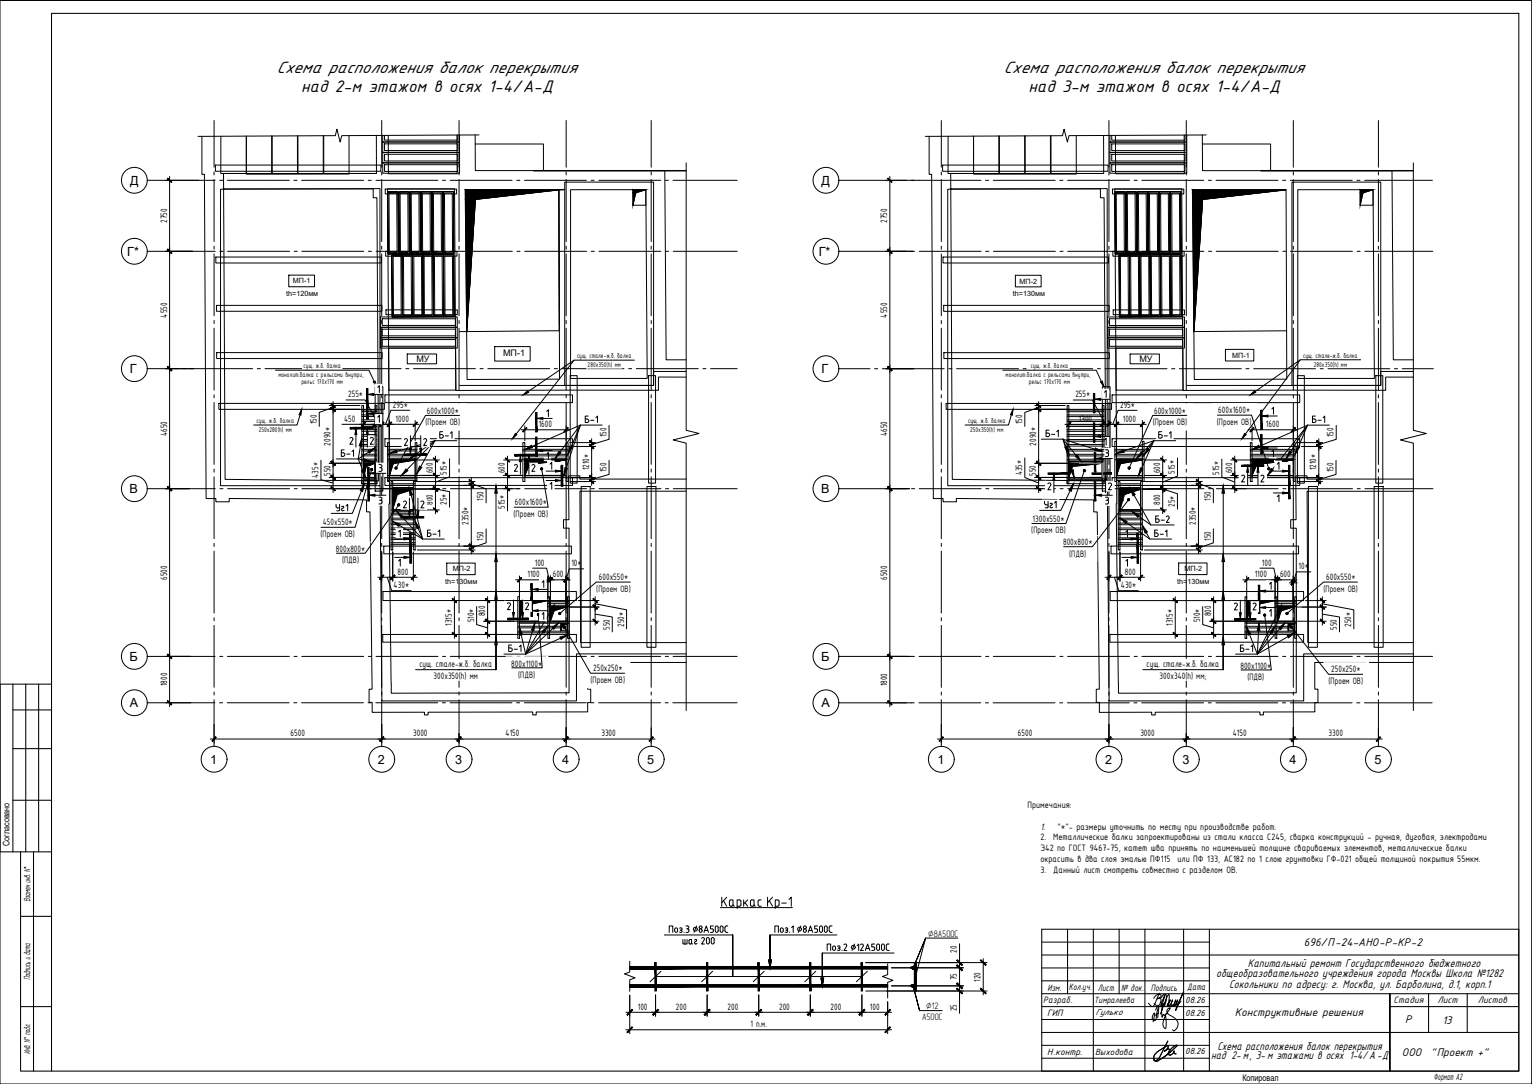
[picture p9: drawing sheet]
<svg xmlns="http://www.w3.org/2000/svg" width="594mm" height="420mm" viewBox="0 0 594 420" stroke-linecap="round" stroke-linejoin="round" font-family="sans-serif">
<defs><g id="words">
<g font-size="7">
<text x="107.2" y="28.2">Схема расположения балок перекрытия</text>
<text x="389.2" y="28.2">Схема расположения балок перекрытия</text>
<text x="116.8" y="35.7">над 2-м этажом в осях 1-4/А-Д</text>
<text x="398.8" y="35.7">над 3-м этажом в осях 1-4/А-Д</text>
</g>
<g font-size="4.9">
<text x="50.4" y="71.7">Д</text>
<text x="318.6" y="71.7">Д</text>
<text x="49.3" y="99.2">Г*</text>
<text x="317.5" y="99.2">Г*</text>
<text x="50.4" y="144.7">Г</text>
<text x="318.6" y="144.7">Г</text>
<text x="50.2" y="191.2">В</text>
<text x="318.4" y="191.2">В</text>
<text x="50.2" y="256.2">Б</text>
<text x="318.4" y="256.2">Б</text>
<text x="50.3" y="274.2">А</text>
<text x="318.5" y="274.2">А</text>
<text x="81.6" y="296.1">1</text>
<text x="146.6" y="296.1">2</text>
<text x="176.5" y="296.1">3</text>
<text x="218" y="296.1">4</text>
<text x="251" y="296.1">5</text>
<text x="363.6" y="296.1">1</text>
<text x="428.6" y="296.1">2</text>
<text x="458.5" y="296.1">3</text>
<text x="500" y="296.1">4</text>
<text x="533" y="296.1">5</text>
</g>
<g font-size="4.8">
<text x="483.9" y="374.9">Капитальный ремонт Государственного бюджетного</text>
<text x="471.6" y="378.9">общеобразовательного учреждения города Москвы Школа №1282</text>
<text x="476.6" y="382.9">Сокольники по адресу: г. Москва, ул. Барболина, д.1, корп.1</text>
<text x="559.3" y="396.8">13</text>
<text x="472.1" y="406.8">Схема расположения балок перекрытия</text>
<text x="469.7" y="410.7">над 2-м, 3- м этажами в осях 1-4/А -Д</text>
</g>
<g font-size="4.7">
<text x="505.7" y="366.7">696/П-24-АНО-Р-КР-2</text>
<text x="478.8" y="393.7">Конструктивные решения</text>
<text x="544.9" y="396.7">Р</text>
<text x="543.7" y="409.2">ООО</text>
<text x="554.8" y="409.2">&quot;Проект +&quot;</text>
</g>
<text font-size="4" x="403.5" y="321.6">1.</text>
<g font-size="3.9">
<text x="64.8" y="86.4" transform="rotate(-90 64.8 86.4)">2750</text>
<text x="344.1" y="86.4" transform="rotate(-90 344.1 86.4)">2750</text>
<text x="64.8" y="123.1" transform="rotate(-90 64.8 123.1)">4550</text>
<text x="344.1" y="123.1" transform="rotate(-90 344.1 123.1)">4550</text>
<text x="135" y="154">255*</text>
<text x="417" y="154">255*</text>
<text x="152.4" y="158">295*</text>
<text x="165.5" y="160.3">600x1000*</text>
<text x="434.3" y="158.1">295*</text>
<text x="447.5" y="160.3">600x1000*</text>
<text x="472.4" y="160.1">600x1600*</text>
<text x="122.8" y="164.4" transform="rotate(-90 122.8 164.4)">150</text>
<text x="133.4" y="163.5">450</text>
<text x="153.4" y="163.5">1000</text>
<text x="165" y="164.7">(Проем ОВ)</text>
<text x="208.9" y="165.6">1600</text>
<text x="396.4" y="164.4" transform="rotate(-90 396.4 164.4)">150</text>
<text x="418.4" y="163.5">1300</text>
<text x="435.4" y="163.5">1000</text>
<text x="447" y="164.7">(Проем ОВ)</text>
<text x="471.9" y="164.6">(Проем ОВ)</text>
<text x="490.9" y="165.6">1600</text>
<text x="64.8" y="169.1" transform="rotate(-90 64.8 169.1)">4650</text>
<text x="128.2" y="172.7" transform="rotate(-90 128.2 172.7)">2090*</text>
<text x="235.2" y="169.5" transform="rotate(-90 235.2 169.5)">150</text>
<text x="344.1" y="169.1" transform="rotate(-90 344.1 169.1)">4650</text>
<text x="401.8" y="172.7" transform="rotate(-90 401.8 172.7)">2090*</text>
<text x="517.2" y="169.5" transform="rotate(-90 517.2 169.5)">150</text>
<text x="123.5" y="185.2" transform="rotate(-90 123.5 185.2)">435*</text>
<text x="128.2" y="184.4" transform="rotate(-90 128.2 184.4)">550</text>
<text x="167.9" y="183.4" transform="rotate(-90 167.9 183.4)">600</text>
<text x="173.3" y="184" transform="rotate(-90 173.3 184)">515*</text>
<text x="195.8" y="183.4" transform="rotate(-90 195.8 183.4)">600</text>
<text x="228.4" y="182.3" transform="rotate(-90 228.4 182.3)">1210*</text>
<text x="235.2" y="183.1" transform="rotate(-90 235.2 183.1)">150</text>
<text x="396.4" y="184.3" transform="rotate(-90 396.4 184.3)">435*</text>
<text x="401.7" y="184.4" transform="rotate(-90 401.7 184.4)">550</text>
<text x="449.9" y="183.4" transform="rotate(-90 449.9 183.4)">600</text>
<text x="455.6" y="183.7" transform="rotate(-90 455.6 183.7)">515*</text>
<text x="472.8" y="184.1" transform="rotate(-90 472.8 184.1)">515*</text>
<text x="477.8" y="183.4" transform="rotate(-90 477.8 183.4)">600</text>
<text x="510.4" y="182.3" transform="rotate(-90 510.4 182.3)">1210*</text>
<text x="517.1" y="183.1" transform="rotate(-90 517.1 183.1)">150</text>
<text x="167.9" y="195.7" transform="rotate(-90 167.9 195.7)">800</text>
<text x="173.3" y="195.8" transform="rotate(-90 173.3 195.8)">25*</text>
<text x="187.5" y="194.1" transform="rotate(-90 187.5 194.1)">150</text>
<text x="195.8" y="197.2" transform="rotate(-90 195.8 197.2)">515*</text>
<text x="199.7" y="195.8">600x1600*</text>
<text x="449.9" y="195.7" transform="rotate(-90 449.9 195.7)">800</text>
<text x="455.6" y="196.5" transform="rotate(-90 455.6 196.5)">25*</text>
<text x="469.5" y="194.1" transform="rotate(-90 469.5 194.1)">150</text>
<text x="125.2" y="203.6">450x550*</text>
<text x="181.7" y="203.5" transform="rotate(-90 181.7 203.5)">2350*</text>
<text x="199.2" y="200.3">(Проем ОВ)</text>
<text x="400.4" y="202.2">1300x550*</text>
<text x="463.7" y="203.5" transform="rotate(-90 463.7 203.5)">2350*</text>
<text x="124.3" y="208">(Проем ОВ)</text>
<text x="187.5" y="209.6" transform="rotate(-90 187.5 209.6)">150</text>
<text x="399.9" y="206.6">(Проем ОВ)</text>
<text x="469.5" y="209.6" transform="rotate(-90 469.5 209.6)">150</text>
<text x="130.3" y="213.9">800x800*</text>
<text x="412.2" y="211.4">800x800*</text>
<text x="414.6" y="215.8">(ПДВ)</text>
<text x="132.7" y="218.4">(ПДВ)</text>
<text x="207.4" y="219.2">100</text>
<text x="221.6" y="219.5">10*</text>
<text x="489.4" y="219.2">100</text>
<text x="503.6" y="220.7">10*</text>
<text x="64.8" y="224.7" transform="rotate(-90 64.8 224.7)">6500</text>
<text x="152.7" y="227.9">430*</text>
<text x="154.2" y="222.7">800</text>
<text x="204.6" y="223.8">1100</text>
<text x="214.4" y="223.8">600</text>
<text x="232.2" y="224.9">600x550*</text>
<text x="344.1" y="224.7" transform="rotate(-90 344.1 224.7)">6500</text>
<text x="434.7" y="227.9">430*</text>
<text x="436.2" y="222.8">800</text>
<text x="486.6" y="223.8">1100</text>
<text x="496.4" y="223.8">600</text>
<text x="514.2" y="224.9">600x550*</text>
<text x="231.2" y="229.3">(Проем ОВ)</text>
<text x="513.2" y="229.3">(Проем ОВ)</text>
<text x="188.1" y="238.9" transform="rotate(-90 188.1 238.9)">800</text>
<text x="469.6" y="238.9" transform="rotate(-90 469.6 238.9)">800</text>
<text x="175.2" y="242.5" transform="rotate(-90 175.2 242.5)">1315*</text>
<text x="183.8" y="241.3" transform="rotate(-90 183.8 241.3)">510*</text>
<text x="236.4" y="244.1" transform="rotate(-90 236.4 244.1)">550</text>
<text x="242" y="242.9" transform="rotate(-90 242 242.9)">250*</text>
<text x="454.7" y="242.5" transform="rotate(-90 454.7 242.5)">1315*</text>
<text x="465.4" y="241.3" transform="rotate(-90 465.4 241.3)">510*</text>
<text x="518.4" y="244.1" transform="rotate(-90 518.4 244.1)">550</text>
<text x="524" y="242.9" transform="rotate(-90 524 242.9)">250*</text>
<text x="162.6" y="258.6">сущ. стале-ж.б. балка</text>
<text x="168.1" y="263.1">300х350(h) мм</text>
<text x="198.3" y="258.3">800x1100*</text>
<text x="201" y="262.8">(ПДВ)</text>
<text x="230" y="260.2">250x250*</text>
<text x="444.6" y="258.6">сущ. стале-ж.б. балка</text>
<text x="449.7" y="263.1">300х340(h) мм;</text>
<text x="481" y="259.2">800x1100*</text>
<text x="483.7" y="263.6">(ПДВ)</text>
<text x="516.2" y="260.6">250x250*</text>
<text x="64.8" y="266" transform="rotate(-90 64.8 266)">1800</text>
<text x="229" y="264.6">(Проем ОВ)</text>
<text x="344.1" y="266" transform="rotate(-90 344.1 266)">1800</text>
<text x="515.2" y="265">(Проем ОВ)</text>
<text x="112.7" y="285.5">6500</text>
<text x="160.2" y="285.5">3000</text>
<text x="196.1" y="285.5">4150</text>
<text x="233.2" y="285.5">3300</text>
<text x="394.7" y="285.5">6500</text>
<text x="442.2" y="285.5">3000</text>
<text x="478.1" y="285.5">4150</text>
<text x="515.2" y="285.5">3300</text>
<text x="398.4" y="313.3">Примечания:</text>
<text x="410" y="321.6">&quot;*&quot;- размеры уточнить по месту при производстве работ.</text>
<text x="403.5" y="325.8">2.</text>
<text x="403.5" y="329.9">Э42 по ГОСТ 9467-75, катет шва принять по наименьшей толщине свариваемых элементов, металлические балки</text>
<text x="408.5" y="325.8">Металлические балки запроектированы из стали класса С245, сварка конструкций - ручная, дуговая, электродами</text>
<text x="403.5" y="334.1">окрасить в два слоя эмалью ПФ115 или ПФ 133, АС182 по 1 слою грунтовки ГФ-021 общей толщиной покрытия 55мкм.</text>
<text x="403.5" y="338.3">3.</text>
<text x="408.5" y="338.3">Данный лист смотреть совместно с разделом ОВ.</text>
<text x="11.7" y="349.5" transform="rotate(-90 11.7 349.5)">Взамен инв . N°</text>
<text x="371.1" y="369.4" transform="rotate(-90 371.1 369.4)">20</text>
<text x="11.7" y="379.8" transform="rotate(-90 11.7 379.8)">Подпись и дата</text>
<text x="371.1" y="380" transform="rotate(-90 371.1 380)">75</text>
<text x="380.3" y="380.5" transform="rotate(-90 380.3 380.5)">120</text>
<text x="406.2" y="383.9">Изм.</text>
<text x="414.5" y="383.5">Колуч.</text>
<text x="419.2" y="383.5">.</text>
<text x="425.7" y="383.9">Лист</text>
<text x="434.8" y="383.9">№ док.</text>
<text x="446.3" y="383.9">Подпись</text>
<text x="460.4" y="383.7">Дата</text>
<text x="404.6" y="388.7">Разраб.</text>
<text x="540.3" y="388.9">Стадия</text>
<text x="557.4" y="388.9">Лист</text>
<text x="573.1" y="388.9">Листов</text>
<text x="247.3" y="391.4">100</text>
<text x="262.1" y="391.4">200</text>
<text x="282.1" y="391.4">200</text>
<text x="302.1" y="391.4">200</text>
<text x="322.1" y="391.4">200</text>
<text x="337.3" y="391.4">100</text>
<text x="371.1" y="392" transform="rotate(-90 371.1 392)">25</text>
<text x="406" y="393.9">ГИП</text>
<text x="291" y="398.1">1 п.м.</text>
<text x="11.7" y="408.5" transform="rotate(-90 11.7 408.5)">Инв. N° подл .</text>
<text x="406" y="408.8">Н.контр.</text>
<text x="556" y="418.5">Формат А2</text>
</g>
<g font-size="3.7">
<text x="360" y="363.1">∅8А500С</text>
<text x="424.3" y="388.8">Тимралеева</text>
<text x="459.6" y="388.6">08.26</text>
<text x="357.6" y="395.4">А500С</text>
<text x="359.2" y="391.2">∅12</text>
<text x="424.8" y="393.5">Гулько</text>
<text x="459.6" y="393.6">08.26</text>
<text x="424.7" y="408.9">Выходова</text>
<text x="459.6" y="408.6">08.26</text>
</g>
<g font-size="3.5">
<text x="195.1" y="137.9">МП-1</text>
<text x="161.5" y="140.4">МУ</text>
<text x="441.8" y="140.4">МУ</text>
<text x="3.7" y="328" transform="rotate(-90 3.7 328)">Согласовано</text>
<text x="481.8" y="419">Копировал</text>
</g>
<g font-size="2.9">
<text x="117.7" y="142.7">сущ. ж.б. балка</text>
<text x="223.8" y="138.8">сущ. стале-ж.б. балка</text>
<text x="227.9" y="142.2">280х350(h) мм</text>
<text x="399.7" y="142.7">сущ. ж.б. балка</text>
<text x="505.4" y="138.7">сущ. стале-ж.б. балка</text>
<text x="509.5" y="142.1">280х350(h) мм</text>
<text x="108" y="146.1">монолит.балка с рельсами внутри,</text>
<text x="116.9" y="148.9">рельс 170х170 мм</text>
<text x="390" y="146.1">монолит.балка с рельсами внутри,</text>
<text x="398.9" y="148.9">рельс 170х170 мм</text>
<text x="99.5" y="164">сущ. ж.б. балка</text>
<text x="100.3" y="167.4">250х280(h) мм</text>
<text x="375.4" y="164">сущ. ж.б. балка</text>
<text x="376.2" y="167.4">250х350(h) мм</text>
</g>
<g font-size="2.8">
<text x="113.6" y="109.9">МП-1</text>
<text x="395.4" y="109.9">МП-2</text>
<text x="111" y="114.7">th=120мм</text>
<text x="392.7" y="114.7">th=130мм</text>
<text x="477.8" y="138.6">МП-1</text>
<text x="175.6" y="221.5">МП-2</text>
<text x="459.4" y="221.5">МП-2</text>
<text x="172.7" y="226.3">th=130мм</text>
<text x="456.5" y="226.3">th=130мм</text>
</g>
</g></defs>
<g fill="#000" stroke="#000" stroke-width=".39">
<path d="M180.4 73.5h36.5l-32.6 3.8zM462.4 73.5h36.3l-32.4 3.8z"/>
<path d="M180.4 73.5v3.8h3.9zM180.4 77.3h3.9l-3.3 51.2z"/>
<path d="M180.4 73.5h36.5zM180.4 73.5h36.5z"/>
<path d="M462.4 73.5v3.8h3.9zM462.4 77.3h3.9l-3.3 51.2z"/>
<circle cx="180.8" cy="73.5" r=".08"/>
<circle cx="181.1" cy="73.5" r=".08"/>
<circle cx="181.4" cy="73.5" r=".08"/>
<circle cx="181.7" cy="73.5" r=".08"/>
<circle cx="182" cy="73.5" r=".08"/>
<circle cx="182.3" cy="73.5" r=".08"/>
<circle cx="182.6" cy="73.5" r=".08"/>
<circle cx="182.9" cy="73.5" r=".08"/>
<circle cx="183.2" cy="73.5" r=".08"/>
<circle cx="183.5" cy="73.5" r=".08"/>
<circle cx="183.8" cy="73.5" r=".08"/>
<circle cx="184.1" cy="73.5" r=".08"/>
<circle cx="184.2" cy="79.8" r=".08"/>
<circle cx="184.2" cy="79.5" r=".08"/>
<circle cx="184.2" cy="79.2" r=".08"/>
<circle cx="184.2" cy="78.9" r=".08"/>
<circle cx="184.2" cy="78.6" r=".08"/>
<circle cx="184.3" cy="78.3" r=".08"/>
<circle cx="184.3" cy="78" r=".08"/>
<circle cx="184.3" cy="77.7" r=".08"/>
<circle cx="184.3" cy="77.4" r=".08"/>
<circle cx="184.4" cy="73.5" r=".08"/>
<circle cx="184.5" cy="77.2" r=".08"/>
<circle cx="184.7" cy="73.5" r=".08"/>
<circle cx="184.8" cy="77.2" r=".08"/>
<circle cx="185" cy="73.5" r=".08"/>
<circle cx="185.1" cy="77.2" r=".08"/>
<circle cx="185.3" cy="73.5" r=".08"/>
<circle cx="185.4" cy="77.1" r=".08"/>
<circle cx="185.6" cy="73.5" r=".08"/>
<circle cx="185.7" cy="77.1" r=".08"/>
<circle cx="185.9" cy="73.5" r=".08"/>
<circle cx="186" cy="77.1" r=".08"/>
<circle cx="186.2" cy="73.5" r=".08"/>
<circle cx="186.3" cy="77" r=".08"/>
<circle cx="186.5" cy="73.5" r=".08"/>
<circle cx="186.6" cy="77" r=".08"/>
<circle cx="186.8" cy="73.5" r=".08"/>
<circle cx="186.9" cy="77" r=".08"/>
<circle cx="187.1" cy="73.5" r=".08"/>
<circle cx="187.2" cy="76.9" r=".08"/>
<circle cx="187.4" cy="73.5" r=".08"/>
<circle cx="187.5" cy="76.9" r=".08"/>
<circle cx="187.7" cy="73.5" r=".08"/>
<circle cx="187.8" cy="76.9" r=".08"/>
<circle cx="188" cy="73.5" r=".08"/>
<circle cx="188.1" cy="76.8" r=".08"/>
<circle cx="188.3" cy="73.5" r=".08"/>
<circle cx="188.4" cy="76.8" r=".08"/>
<circle cx="188.6" cy="73.5" r=".08"/>
<circle cx="188.7" cy="76.8" r=".08"/>
<circle cx="188.9" cy="73.5" r=".08"/>
<circle cx="189" cy="76.7" r=".08"/>
<circle cx="189.2" cy="73.5" r=".08"/>
<circle cx="189.3" cy="76.7" r=".08"/>
<circle cx="189.5" cy="73.5" r=".08"/>
<circle cx="189.6" cy="76.7" r=".08"/>
<circle cx="189.8" cy="73.5" r=".08"/>
<circle cx="189.8" cy="76.6" r=".08"/>
<circle cx="190.1" cy="73.5" r=".08"/>
<circle cx="190.1" cy="76.6" r=".08"/>
<circle cx="190.4" cy="73.5" r=".08"/>
<circle cx="190.4" cy="76.6" r=".08"/>
<circle cx="190.7" cy="73.5" r=".08"/>
<circle cx="190.7" cy="76.5" r=".08"/>
<circle cx="191" cy="73.5" r=".08"/>
<circle cx="191" cy="76.5" r=".08"/>
<circle cx="191.3" cy="73.5" r=".08"/>
<circle cx="191.3" cy="76.4" r=".08"/>
<circle cx="191.6" cy="73.5" r=".08"/>
<circle cx="191.6" cy="76.4" r=".08"/>
<circle cx="191.9" cy="73.5" r=".08"/>
<circle cx="191.9" cy="76.4" r=".08"/>
<circle cx="192.2" cy="73.5" r=".08"/>
<circle cx="192.2" cy="76.3" r=".08"/>
<circle cx="192.5" cy="73.5" r=".08"/>
<circle cx="192.5" cy="76.3" r=".08"/>
<circle cx="192.8" cy="73.5" r=".08"/>
<circle cx="192.8" cy="76.3" r=".08"/>
<circle cx="193.1" cy="73.5" r=".08"/>
<circle cx="193.1" cy="76.2" r=".08"/>
<circle cx="193.4" cy="73.5" r=".08"/>
<circle cx="193.4" cy="76.2" r=".08"/>
<circle cx="193.7" cy="73.5" r=".08"/>
<circle cx="193.7" cy="76.2" r=".08"/>
<circle cx="194" cy="73.5" r=".08"/>
<circle cx="194" cy="76.2" r=".08"/>
<circle cx="194.3" cy="73.5" r=".08"/>
<circle cx="194.3" cy="76.1" r=".08"/>
<circle cx="194.6" cy="73.5" r=".08"/>
<circle cx="194.6" cy="76.1" r=".08"/>
<circle cx="194.9" cy="73.5" r=".08"/>
<circle cx="194.9" cy="76" r=".08"/>
<circle cx="195.2" cy="73.5" r=".08"/>
<circle cx="195.2" cy="76" r=".08"/>
<circle cx="195.5" cy="73.5" r=".08"/>
<circle cx="195.5" cy="76" r=".08"/>
<circle cx="195.8" cy="73.5" r=".08"/>
<circle cx="195.8" cy="75.9" r=".08"/>
<circle cx="196.1" cy="73.5" r=".08"/>
<circle cx="196.1" cy="75.9" r=".08"/>
<circle cx="196.4" cy="73.5" r=".08"/>
<circle cx="196.4" cy="75.9" r=".08"/>
<circle cx="196.7" cy="73.5" r=".08"/>
<circle cx="196.7" cy="75.8" r=".08"/>
<circle cx="197" cy="73.5" r=".08"/>
<circle cx="197" cy="75.8" r=".08"/>
<circle cx="197.3" cy="73.5" r=".08"/>
<circle cx="197.3" cy="75.8" r=".08"/>
<circle cx="197.6" cy="73.5" r=".08"/>
<circle cx="197.6" cy="75.7" r=".08"/>
<circle cx="197.9" cy="73.5" r=".08"/>
<circle cx="197.9" cy="75.7" r=".08"/>
<circle cx="198.2" cy="73.5" r=".08"/>
<circle cx="198.2" cy="75.7" r=".08"/>
<circle cx="198.5" cy="73.5" r=".08"/>
<circle cx="198.5" cy="75.6" r=".08"/>
<circle cx="198.8" cy="75.6" r=".08"/>
<circle cx="198.8" cy="73.5" r=".08"/>
<circle cx="199.1" cy="73.5" r=".08"/>
<circle cx="199.1" cy="75.6" r=".08"/>
<circle cx="199.4" cy="73.5" r=".08"/>
<circle cx="199.4" cy="75.5" r=".08"/>
<circle cx="199.7" cy="73.5" r=".08"/>
<circle cx="199.7" cy="75.5" r=".08"/>
<circle cx="200" cy="73.5" r=".08"/>
<circle cx="200" cy="75.5" r=".08"/>
<circle cx="200.3" cy="75.4" r=".08"/>
<circle cx="200.3" cy="73.5" r=".08"/>
<circle cx="200.6" cy="75.4" r=".08"/>
<circle cx="200.6" cy="73.5" r=".08"/>
<circle cx="200.9" cy="73.5" r=".08"/>
<circle cx="200.9" cy="75.4" r=".08"/>
<circle cx="201.2" cy="75.3" r=".08"/>
<circle cx="201.2" cy="73.5" r=".08"/>
<circle cx="201.5" cy="75.3" r=".08"/>
<circle cx="201.5" cy="73.5" r=".08"/>
<circle cx="201.8" cy="75.3" r=".08"/>
<circle cx="201.8" cy="73.5" r=".08"/>
<circle cx="202.1" cy="75.2" r=".08"/>
<circle cx="202.1" cy="73.5" r=".08"/>
<circle cx="202.4" cy="75.2" r=".08"/>
<circle cx="202.4" cy="73.5" r=".08"/>
<circle cx="202.7" cy="75.2" r=".08"/>
<circle cx="202.7" cy="73.5" r=".08"/>
<circle cx="203" cy="75.1" r=".08"/>
<circle cx="203" cy="73.5" r=".08"/>
<circle cx="203.3" cy="73.5" r=".08"/>
<circle cx="203.3" cy="75.1" r=".08"/>
<circle cx="203.6" cy="75.1" r=".08"/>
<circle cx="203.6" cy="73.5" r=".08"/>
<circle cx="203.9" cy="75" r=".08"/>
<circle cx="203.9" cy="73.5" r=".08"/>
<circle cx="204.2" cy="75" r=".08"/>
<circle cx="204.2" cy="73.5" r=".08"/>
<circle cx="204.5" cy="74.9" r=".08"/>
<circle cx="204.5" cy="73.5" r=".08"/>
<circle cx="204.7" cy="74.9" r=".08"/>
<circle cx="204.8" cy="73.5" r=".08"/>
<circle cx="205" cy="74.9" r=".08"/>
<circle cx="205.1" cy="73.5" r=".08"/>
<circle cx="205.3" cy="74.9" r=".08"/>
<circle cx="205.4" cy="73.5" r=".08"/>
<circle cx="205.6" cy="74.8" r=".08"/>
<circle cx="205.7" cy="73.5" r=".08"/>
<circle cx="205.9" cy="74.8" r=".08"/>
<circle cx="206" cy="73.5" r=".08"/>
<circle cx="206.3" cy="74.8" r=".08"/>
<circle cx="206.3" cy="73.5" r=".08"/>
<circle cx="206.5" cy="74.7" r=".08"/>
<circle cx="206.6" cy="73.5" r=".08"/>
<circle cx="206.8" cy="74.7" r=".08"/>
<circle cx="206.9" cy="73.5" r=".08"/>
<circle cx="207.1" cy="66.1" r=".08"/>
<circle cx="207.1" cy="74.6" r=".08"/>
<circle cx="207.2" cy="73.5" r=".08"/>
<circle cx="207.4" cy="66.1" r=".08"/>
<circle cx="207.4" cy="74.6" r=".08"/>
<circle cx="207.5" cy="73.5" r=".08"/>
<circle cx="207.7" cy="66.1" r=".08"/>
<circle cx="207.7" cy="74.6" r=".08"/>
<circle cx="207.8" cy="73.5" r=".08"/>
<circle cx="208" cy="66.1" r=".08"/>
<circle cx="208" cy="74.5" r=".08"/>
<circle cx="208.1" cy="73.5" r=".08"/>
<circle cx="208.3" cy="66.1" r=".08"/>
<circle cx="208.3" cy="74.5" r=".08"/>
<circle cx="208.4" cy="73.5" r=".08"/>
<circle cx="208.6" cy="66.1" r=".08"/>
<circle cx="208.6" cy="74.5" r=".08"/>
<circle cx="208.7" cy="73.5" r=".08"/>
<circle cx="208.9" cy="66.1" r=".08"/>
<circle cx="208.9" cy="74.4" r=".08"/>
<circle cx="209" cy="73.5" r=".08"/>
<circle cx="209.2" cy="66.1" r=".08"/>
<circle cx="209.2" cy="74.4" r=".08"/>
<circle cx="209.3" cy="73.5" r=".08"/>
<circle cx="209.5" cy="66.1" r=".08"/>
<circle cx="209.5" cy="74.4" r=".08"/>
<circle cx="209.6" cy="73.5" r=".08"/>
<circle cx="209.8" cy="66.1" r=".08"/>
<circle cx="209.8" cy="74.3" r=".08"/>
<circle cx="209.9" cy="73.5" r=".08"/>
<circle cx="210.1" cy="66.1" r=".08"/>
<circle cx="210.1" cy="74.3" r=".08"/>
<circle cx="210.2" cy="73.5" r=".08"/>
<circle cx="210.4" cy="66.1" r=".08"/>
<circle cx="210.4" cy="74.3" r=".08"/>
<circle cx="210.5" cy="73.5" r=".08"/>
<circle cx="210.7" cy="66.1" r=".08"/>
<circle cx="210.7" cy="74.2" r=".08"/>
<circle cx="210.8" cy="73.5" r=".08"/>
<circle cx="211" cy="66.1" r=".08"/>
<circle cx="211" cy="74.2" r=".08"/>
<circle cx="211.1" cy="73.5" r=".08"/>
<circle cx="211.3" cy="66.1" r=".08"/>
<circle cx="211.3" cy="74.2" r=".08"/>
<circle cx="211.4" cy="73.5" r=".08"/>
<circle cx="211.6" cy="66.1" r=".08"/>
<circle cx="211.6" cy="74.1" r=".08"/>
<circle cx="211.7" cy="73.5" r=".08"/>
<circle cx="211.9" cy="66.1" r=".08"/>
<circle cx="211.9" cy="74.1" r=".08"/>
<circle cx="212" cy="73.5" r=".08"/>
<circle cx="212.2" cy="66.1" r=".08"/>
<circle cx="212.2" cy="74.1" r=".08"/>
<circle cx="212.3" cy="73.5" r=".08"/>
<circle cx="212.5" cy="66.1" r=".08"/>
<circle cx="212.5" cy="74" r=".08"/>
<circle cx="212.6" cy="73.5" r=".08"/>
<circle cx="212.8" cy="66.1" r=".08"/>
<circle cx="212.8" cy="74" r=".08"/>
<circle cx="212.9" cy="73.5" r=".08"/>
<circle cx="213.1" cy="66.1" r=".08"/>
<circle cx="213.1" cy="74" r=".08"/>
<circle cx="213.2" cy="73.5" r=".08"/>
<circle cx="213.4" cy="66.1" r=".08"/>
<circle cx="213.4" cy="73.9" r=".08"/>
<circle cx="213.5" cy="73.5" r=".08"/>
<circle cx="213.7" cy="66.1" r=".08"/>
<circle cx="213.7" cy="73.9" r=".08"/>
<circle cx="213.8" cy="73.5" r=".08"/>
<circle cx="214" cy="66.1" r=".08"/>
<circle cx="214" cy="73.9" r=".08"/>
<circle cx="214.1" cy="73.5" r=".08"/>
<circle cx="214.3" cy="66.1" r=".08"/>
<circle cx="214.3" cy="73.8" r=".08"/>
<circle cx="214.4" cy="73.5" r=".08"/>
<circle cx="214.6" cy="66.1" r=".08"/>
<circle cx="214.6" cy="73.8" r=".08"/>
<circle cx="214.7" cy="73.5" r=".08"/>
<circle cx="214.9" cy="66.1" r=".08"/>
<circle cx="214.9" cy="73.8" r=".08"/>
<circle cx="215" cy="73.5" r=".08"/>
<circle cx="215.2" cy="66.1" r=".08"/>
<circle cx="215.2" cy="73.7" r=".08"/>
<circle cx="215.3" cy="73.5" r=".08"/>
<circle cx="215.5" cy="66.1" r=".08"/>
<circle cx="215.5" cy="73.7" r=".08"/>
<circle cx="215.6" cy="73.5" r=".08"/>
<circle cx="215.8" cy="66.1" r=".08"/>
<circle cx="215.8" cy="73.7" r=".08"/>
<circle cx="215.9" cy="73.5" r=".08"/>
<circle cx="216.1" cy="66.1" r=".08"/>
<circle cx="216.1" cy="73.6" r=".08"/>
<circle cx="216.2" cy="73.5" r=".08"/>
<circle cx="216.4" cy="73.6" r=".08"/>
<circle cx="216.4" cy="66.1" r=".08"/>
<circle cx="216.5" cy="73.5" r=".08"/>
<circle cx="216.7" cy="73.5" r=".08"/>
<circle cx="216.7" cy="66.1" r=".08"/>
<circle cx="216.7" cy="74.5" r=".08"/>
<circle cx="216.7" cy="74.2" r=".08"/>
<circle cx="216.7" cy="73.9" r=".08"/>
<circle cx="216.7" cy="73.6" r=".08"/>
<circle cx="216.7" cy="75.4" r=".08"/>
<circle cx="216.7" cy="75.1" r=".08"/>
<circle cx="216.7" cy="79.9" r=".08"/>
<circle cx="216.7" cy="79.6" r=".08"/>
<circle cx="216.7" cy="79.3" r=".08"/>
<circle cx="216.7" cy="79" r=".08"/>
<circle cx="216.7" cy="74.8" r=".08"/>
<circle cx="216.7" cy="77.2" r=".08"/>
<circle cx="216.7" cy="77.8" r=".08"/>
<circle cx="216.7" cy="77.5" r=".08"/>
<circle cx="216.7" cy="76.9" r=".08"/>
<circle cx="216.7" cy="76.6" r=".08"/>
<circle cx="216.7" cy="76.3" r=".08"/>
<circle cx="216.7" cy="76" r=".08"/>
<circle cx="216.7" cy="78.7" r=".08"/>
<circle cx="216.7" cy="78.4" r=".08"/>
<circle cx="216.7" cy="78.1" r=".08"/>
<circle cx="216.7" cy="75.7" r=".08"/>
<circle cx="217" cy="66.1" r=".08"/>
<circle cx="217" cy="73.5" r=".08"/>
<circle cx="217.3" cy="66.1" r=".08"/>
<circle cx="217.3" cy="73.5" r=".08"/>
<circle cx="217.6" cy="66.1" r=".08"/>
<circle cx="217.6" cy="73.5" r=".08"/>
<circle cx="217.9" cy="66.1" r=".08"/>
<circle cx="217.9" cy="73.5" r=".08"/>
<circle cx="218.2" cy="73.5" r=".08"/>
<circle cx="218.2" cy="66.1" r=".08"/>
<circle cx="218.5" cy="73.5" r=".08"/>
<circle cx="218.5" cy="66.1" r=".08"/>
<circle cx="218.8" cy="66.1" r=".08"/>
<circle cx="218.8" cy="73.5" r=".08"/>
<circle cx="219.1" cy="66.1" r=".08"/>
<circle cx="219.4" cy="66.1" r=".08"/>
<circle cx="219.7" cy="66.1" r=".08"/>
<circle cx="220" cy="66.1" r=".08"/>
<circle cx="220.3" cy="66.1" r=".08"/>
<circle cx="220.6" cy="66.1" r=".08"/>
<circle cx="220.9" cy="66.1" r=".08"/>
<circle cx="221.2" cy="66.1" r=".08"/>
<circle cx="221.5" cy="66.1" r=".08"/>
<circle cx="221.8" cy="66.1" r=".08"/>
<circle cx="222.1" cy="66.1" r=".08"/>
<circle cx="222.4" cy="66.1" r=".08"/>
<circle cx="222.7" cy="66.1" r=".08"/>
<circle cx="223" cy="66.1" r=".08"/>
<circle cx="223.3" cy="66.1" r=".08"/>
<circle cx="223.6" cy="66.1" r=".08"/>
<circle cx="223.9" cy="66.1" r=".08"/>
<circle cx="224.2" cy="66.1" r=".08"/>
<circle cx="224.5" cy="66.1" r=".08"/>
<circle cx="224.8" cy="66.1" r=".08"/>
<circle cx="225.1" cy="66.1" r=".08"/>
<circle cx="225.4" cy="66.1" r=".08"/>
<circle cx="225.7" cy="66.1" r=".08"/>
<circle cx="226" cy="66.1" r=".08"/>
<circle cx="226.3" cy="66.1" r=".08"/>
<circle cx="226.6" cy="66.1" r=".08"/>
<circle cx="226.9" cy="66.1" r=".08"/>
<circle cx="227.2" cy="66.1" r=".08"/>
<circle cx="227.5" cy="66.1" r=".08"/>
<circle cx="227.8" cy="66.1" r=".08"/>
<circle cx="228.1" cy="66.1" r=".08"/>
<circle cx="228.4" cy="66.1" r=".08"/>
<circle cx="228.7" cy="66.1" r=".08"/>
<circle cx="229" cy="66.1" r=".08"/>
<circle cx="229.3" cy="66.1" r=".08"/>
<circle cx="229.6" cy="66.1" r=".08"/>
<circle cx="229.9" cy="66.1" r=".08"/>
<circle cx="230.2" cy="66.1" r=".08"/>
<circle cx="230.5" cy="66.1" r=".08"/>
<circle cx="230.8" cy="66.1" r=".08"/>
<circle cx="231.1" cy="66.1" r=".08"/>
<circle cx="231.4" cy="66.1" r=".08"/>
<circle cx="231.7" cy="66.1" r=".08"/>
<circle cx="232" cy="66.1" r=".08"/>
<circle cx="232.3" cy="66.1" r=".08"/>
<circle cx="232.6" cy="66.1" r=".08"/>
<circle cx="232.9" cy="66.1" r=".08"/>
<circle cx="233.2" cy="66.1" r=".08"/>
<circle cx="233.5" cy="66.1" r=".08"/>
<circle cx="233.8" cy="66.1" r=".08"/>
<circle cx="234.1" cy="66.1" r=".08"/>
<circle cx="234.4" cy="66.1" r=".08"/>
<circle cx="234.7" cy="66.1" r=".08"/>
<circle cx="235" cy="66.1" r=".08"/>
<circle cx="235.3" cy="66.1" r=".08"/>
<circle cx="235.6" cy="66.1" r=".08"/>
<circle cx="235.9" cy="66.1" r=".08"/>
<circle cx="236.2" cy="66.1" r=".08"/>
<circle cx="236.5" cy="66.1" r=".08"/>
<circle cx="236.8" cy="66.1" r=".08"/>
<circle cx="237.1" cy="66.1" r=".08"/>
<circle cx="237.4" cy="66.1" r=".08"/>
<circle cx="237.7" cy="66.1" r=".08"/>
<circle cx="238" cy="66.1" r=".08"/>
<circle cx="238.3" cy="66.1" r=".08"/>
<circle cx="238.6" cy="66.1" r=".08"/>
<circle cx="238.9" cy="66.1" r=".08"/>
<circle cx="239.2" cy="66.1" r=".08"/>
<circle cx="239.5" cy="66.1" r=".08"/>
<circle cx="239.8" cy="66.1" r=".08"/>
<circle cx="240.1" cy="66.1" r=".08"/>
<circle cx="240.4" cy="66.1" r=".08"/>
<circle cx="240.7" cy="66.1" r=".08"/>
<circle cx="241" cy="66.1" r=".08"/>
<circle cx="241.3" cy="66.1" r=".08"/>
<circle cx="241.6" cy="66.1" r=".08"/>
<circle cx="241.9" cy="66.1" r=".08"/>
<circle cx="242.2" cy="66.1" r=".08"/>
<circle cx="242.5" cy="66.1" r=".08"/>
<circle cx="242.8" cy="66.1" r=".08"/>
<circle cx="243.1" cy="66.1" r=".08"/>
<circle cx="243.4" cy="66.1" r=".08"/>
<circle cx="243.7" cy="66.1" r=".08"/>
<circle cx="244" cy="66.1" r=".08"/>
<circle cx="244.3" cy="66.1" r=".08"/>
<circle cx="244.6" cy="66.1" r=".08"/>
<circle cx="244.9" cy="66.1" r=".08"/>
<circle cx="245.2" cy="66.1" r=".08"/>
<circle cx="245.5" cy="66.1" r=".08"/>
<circle cx="245.8" cy="66.1" r=".08"/>
<circle cx="246.1" cy="66.1" r=".08"/>
<circle cx="246.4" cy="66.1" r=".08"/>
<circle cx="246.7" cy="66.1" r=".08"/>
<circle cx="247" cy="66.1" r=".08"/>
<circle cx="247.3" cy="66.1" r=".08"/>
<circle cx="247.6" cy="66.1" r=".08"/>
<circle cx="247.9" cy="66.1" r=".08"/>
<circle cx="248.2" cy="66.1" r=".08"/>
<circle cx="248.5" cy="66.1" r=".08"/>
<circle cx="248.8" cy="66.1" r=".08"/>
<circle cx="249.1" cy="66.1" r=".08"/>
<circle cx="249.4" cy="66.1" r=".08"/>
<circle cx="249.7" cy="66.1" r=".08"/>
<circle cx="250" cy="66.1" r=".08"/>
<circle cx="250.3" cy="66.1" r=".08"/>
<circle cx="250.6" cy="66.1" r=".08"/>
<circle cx="250.9" cy="66.1" r=".08"/>
<circle cx="251.2" cy="66.1" r=".08"/>
<circle cx="251.5" cy="66.1" r=".08"/>
<circle cx="251.8" cy="66.1" r=".08"/>
<circle cx="252.1" cy="66.1" r=".08"/>
<circle cx="252.4" cy="66.1" r=".08"/>
<circle cx="252.7" cy="66.1" r=".08"/>
<circle cx="253" cy="66.1" r=".08"/>
<circle cx="253.3" cy="66.1" r=".08"/>
<circle cx="253.6" cy="66.1" r=".08"/>
<circle cx="253.9" cy="66.1" r=".08"/>
<circle cx="254.2" cy="66.1" r=".08"/>
<circle cx="254.5" cy="66.1" r=".08"/>
<circle cx="254.8" cy="66.1" r=".08"/>
<circle cx="255.1" cy="66.1" r=".08"/>
<circle cx="255.4" cy="66.1" r=".08"/>
<circle cx="255.7" cy="66.1" r=".08"/>
<circle cx="256" cy="66.1" r=".08"/>
<circle cx="256.3" cy="66.1" r=".08"/>
<circle cx="256.6" cy="66.1" r=".08"/>
<circle cx="256.9" cy="66.1" r=".08"/>
<circle cx="257.2" cy="66.1" r=".08"/>
<circle cx="257.5" cy="66.1" r=".08"/>
<circle cx="257.8" cy="66.1" r=".08"/>
<circle cx="258.1" cy="66.1" r=".08"/>
<circle cx="258.4" cy="66.1" r=".08"/>
<circle cx="258.7" cy="66.1" r=".08"/>
<circle cx="259" cy="66.1" r=".08"/>
<circle cx="259.3" cy="66.1" r=".08"/>
<circle cx="259.6" cy="66.1" r=".08"/>
<circle cx="259.9" cy="66.1" r=".08"/>
<circle cx="260.2" cy="66.1" r=".08"/>
<circle cx="260.5" cy="66.1" r=".08"/>
<circle cx="260.8" cy="66.1" r=".08"/>
<circle cx="261.1" cy="66.1" r=".08"/>
<circle cx="261.4" cy="66.1" r=".08"/>
<circle cx="261.7" cy="66.1" r=".08"/>
<circle cx="262" cy="66.1" r=".08"/>
<circle cx="262.3" cy="66.1" r=".08"/>
<circle cx="262.6" cy="66.1" r=".08"/>
<circle cx="262.9" cy="66.1" r=".08"/>
<circle cx="263.2" cy="66.1" r=".08"/>
<circle cx="263.5" cy="66.1" r=".08"/>
<circle cx="263.8" cy="66.1" r=".08"/>
<circle cx="264.1" cy="66.1" r=".08"/>
<circle cx="264.4" cy="66.1" r=".08"/>
<circle cx="264.7" cy="66.1" r=".08"/>
<circle cx="265" cy="66.1" r=".08"/>
<circle cx="265.3" cy="66.1" r=".08"/>
<circle cx="265.6" cy="66.1" r=".08"/>
<circle cx="265.9" cy="66.1" r=".08"/>
<circle cx="466.2" cy="79.7" r=".08"/>
<circle cx="466.2" cy="79.4" r=".08"/>
<circle cx="466.2" cy="79.1" r=".08"/>
<circle cx="466.2" cy="78.8" r=".08"/>
<circle cx="466.2" cy="78.5" r=".08"/>
<circle cx="466.3" cy="78.2" r=".08"/>
<circle cx="466.3" cy="77.9" r=".08"/>
<circle cx="466.3" cy="77.6" r=".08"/>
<circle cx="466.3" cy="77.3" r=".08"/>
<circle cx="466.6" cy="77.2" r=".08"/>
<circle cx="466.9" cy="77.2" r=".08"/>
<circle cx="467.2" cy="77.2" r=".08"/>
<circle cx="467.4" cy="77.1" r=".08"/>
<circle cx="467.7" cy="77.1" r=".08"/>
<circle cx="468" cy="77.1" r=".08"/>
<circle cx="468.3" cy="77" r=".08"/>
<circle cx="468.6" cy="77" r=".08"/>
<circle cx="468.9" cy="77" r=".08"/>
<circle cx="469.2" cy="76.9" r=".08"/>
<circle cx="469.5" cy="76.9" r=".08"/>
<circle cx="469.8" cy="76.9" r=".08"/>
<circle cx="470.1" cy="76.8" r=".08"/>
<circle cx="470.4" cy="76.8" r=".08"/>
<circle cx="470.7" cy="76.7" r=".08"/>
<circle cx="471" cy="76.7" r=".08"/>
<circle cx="471.3" cy="76.7" r=".08"/>
<circle cx="471.6" cy="76.6" r=".08"/>
<circle cx="471.9" cy="76.6" r=".08"/>
<circle cx="472.2" cy="76.6" r=".08"/>
<circle cx="472.5" cy="76.6" r=".08"/>
<circle cx="472.8" cy="76.5" r=".08"/>
<circle cx="473.1" cy="76.5" r=".08"/>
<circle cx="473.4" cy="76.4" r=".08"/>
<circle cx="473.7" cy="76.4" r=".08"/>
<circle cx="474" cy="76.4" r=".08"/>
<circle cx="474.3" cy="76.3" r=".08"/>
<circle cx="474.6" cy="76.3" r=".08"/>
<circle cx="474.9" cy="76.3" r=".08"/>
<circle cx="475.2" cy="76.2" r=".08"/>
<circle cx="475.5" cy="76.2" r=".08"/>
<circle cx="475.8" cy="76.2" r=".08"/>
<circle cx="476.1" cy="76.1" r=".08"/>
<circle cx="476.4" cy="76.1" r=".08"/>
<circle cx="476.7" cy="76.1" r=".08"/>
<circle cx="477" cy="76" r=".08"/>
<circle cx="477.3" cy="76" r=".08"/>
<circle cx="477.6" cy="76" r=".08"/>
<circle cx="477.9" cy="75.9" r=".08"/>
<circle cx="478.2" cy="75.9" r=".08"/>
<circle cx="478.5" cy="75.9" r=".08"/>
<circle cx="478.8" cy="75.8" r=".08"/>
<circle cx="479.1" cy="75.8" r=".08"/>
<circle cx="479.4" cy="75.7" r=".08"/>
<circle cx="479.7" cy="75.7" r=".08"/>
<circle cx="480" cy="75.7" r=".08"/>
<circle cx="480.3" cy="75.7" r=".08"/>
<circle cx="480.5" cy="75.6" r=".08"/>
<circle cx="480.9" cy="75.6" r=".08"/>
<circle cx="481.2" cy="75.6" r=".08"/>
<circle cx="481.5" cy="75.5" r=".08"/>
<circle cx="481.8" cy="75.5" r=".08"/>
<circle cx="482.1" cy="75.5" r=".08"/>
<circle cx="482.3" cy="75.4" r=".08"/>
<circle cx="482.6" cy="75.4" r=".08"/>
<circle cx="482.9" cy="75.3" r=".08"/>
<circle cx="483.2" cy="75.3" r=".08"/>
<circle cx="483.5" cy="75.3" r=".08"/>
<circle cx="483.8" cy="75.2" r=".08"/>
<circle cx="484.1" cy="75.2" r=".08"/>
<circle cx="484.4" cy="75.2" r=".08"/>
<circle cx="484.7" cy="75.1" r=".08"/>
<circle cx="485" cy="75.1" r=".08"/>
<circle cx="485.3" cy="75.1" r=".08"/>
<circle cx="485.6" cy="75" r=".08"/>
<circle cx="485.9" cy="75" r=".08"/>
<circle cx="486.2" cy="75" r=".08"/>
<circle cx="486.5" cy="74.9" r=".08"/>
<circle cx="486.8" cy="74.9" r=".08"/>
<circle cx="487.1" cy="74.9" r=".08"/>
<circle cx="487.4" cy="74.8" r=".08"/>
<circle cx="487.7" cy="74.8" r=".08"/>
<circle cx="488" cy="74.8" r=".08"/>
<circle cx="488.3" cy="74.7" r=".08"/>
<circle cx="488.6" cy="74.7" r=".08"/>
<circle cx="488.9" cy="74.7" r=".08"/>
<circle cx="489.1" cy="66.1" r=".08"/>
<circle cx="489.2" cy="74.6" r=".08"/>
<circle cx="489.4" cy="66.1" r=".08"/>
<circle cx="489.5" cy="74.6" r=".08"/>
<circle cx="489.7" cy="66.1" r=".08"/>
<circle cx="489.8" cy="74.6" r=".08"/>
<circle cx="490" cy="66.1" r=".08"/>
<circle cx="490.1" cy="74.5" r=".08"/>
<circle cx="490.3" cy="66.1" r=".08"/>
<circle cx="490.4" cy="74.5" r=".08"/>
<circle cx="490.6" cy="66.1" r=".08"/>
<circle cx="490.7" cy="74.5" r=".08"/>
<circle cx="490.9" cy="66.1" r=".08"/>
<circle cx="491" cy="74.4" r=".08"/>
<circle cx="491.2" cy="66.1" r=".08"/>
<circle cx="491.3" cy="74.4" r=".08"/>
<circle cx="491.5" cy="66.1" r=".08"/>
<circle cx="491.6" cy="74.4" r=".08"/>
<circle cx="491.8" cy="66.1" r=".08"/>
<circle cx="491.9" cy="74.3" r=".08"/>
<circle cx="492.1" cy="66.1" r=".08"/>
<circle cx="492.2" cy="74.3" r=".08"/>
<circle cx="492.4" cy="66.1" r=".08"/>
<circle cx="492.5" cy="74.2" r=".08"/>
<circle cx="492.7" cy="66.1" r=".08"/>
<circle cx="492.8" cy="74.2" r=".08"/>
<circle cx="493" cy="66.1" r=".08"/>
<circle cx="493.1" cy="74.2" r=".08"/>
<circle cx="493.2" cy="66.1" r=".08"/>
<circle cx="493.4" cy="74.1" r=".08"/>
<circle cx="493.6" cy="66.1" r=".08"/>
<circle cx="493.7" cy="74.1" r=".08"/>
<circle cx="493.9" cy="66.1" r=".08"/>
<circle cx="494" cy="74.1" r=".08"/>
<circle cx="494.2" cy="66.1" r=".08"/>
<circle cx="494.3" cy="74.1" r=".08"/>
<circle cx="494.5" cy="66.1" r=".08"/>
<circle cx="494.6" cy="74" r=".08"/>
<circle cx="494.8" cy="66.1" r=".08"/>
<circle cx="494.9" cy="74" r=".08"/>
<circle cx="495" cy="66.1" r=".08"/>
<circle cx="495.2" cy="74" r=".08"/>
<circle cx="495.4" cy="66.1" r=".08"/>
<circle cx="495.5" cy="73.9" r=".08"/>
<circle cx="495.7" cy="66.1" r=".08"/>
<circle cx="495.8" cy="73.9" r=".08"/>
<circle cx="496" cy="66.1" r=".08"/>
<circle cx="496.1" cy="73.8" r=".08"/>
<circle cx="496.3" cy="66.1" r=".08"/>
<circle cx="496.4" cy="73.8" r=".08"/>
<circle cx="496.6" cy="66.1" r=".08"/>
<circle cx="496.7" cy="73.8" r=".08"/>
<circle cx="496.9" cy="66.1" r=".08"/>
<circle cx="497" cy="73.7" r=".08"/>
<circle cx="497.2" cy="66.1" r=".08"/>
<circle cx="497.3" cy="73.7" r=".08"/>
<circle cx="497.5" cy="66.1" r=".08"/>
<circle cx="497.5" cy="73.7" r=".08"/>
<circle cx="497.8" cy="66.1" r=".08"/>
<circle cx="497.8" cy="73.6" r=".08"/>
<circle cx="498.1" cy="66.1" r=".08"/>
<circle cx="498.1" cy="73.6" r=".08"/>
<circle cx="498.4" cy="66.1" r=".08"/>
<circle cx="498.4" cy="73.6" r=".08"/>
<circle cx="498.7" cy="66.1" r=".08"/>
<circle cx="499" cy="66.1" r=".08"/>
<circle cx="499.3" cy="66.1" r=".08"/>
<circle cx="499.6" cy="66.1" r=".08"/>
<circle cx="499.9" cy="66.1" r=".08"/>
<circle cx="500.1" cy="66.1" r=".08"/>
<circle cx="500.5" cy="66.1" r=".08"/>
<circle cx="500.8" cy="66.1" r=".08"/>
<circle cx="501.1" cy="66.1" r=".08"/>
<circle cx="501.4" cy="66.1" r=".08"/>
<circle cx="501.7" cy="66.1" r=".08"/>
<circle cx="501.9" cy="66.1" r=".08"/>
<circle cx="502.3" cy="66.1" r=".08"/>
<circle cx="502.6" cy="66.1" r=".08"/>
<circle cx="502.9" cy="66.1" r=".08"/>
<circle cx="503.2" cy="66.1" r=".08"/>
<circle cx="503.5" cy="66.1" r=".08"/>
<circle cx="503.8" cy="66.1" r=".08"/>
<circle cx="504.1" cy="66.1" r=".08"/>
<circle cx="504.4" cy="66.1" r=".08"/>
<circle cx="504.7" cy="66.1" r=".08"/>
<circle cx="505" cy="66.1" r=".08"/>
<circle cx="505.3" cy="66.1" r=".08"/>
<circle cx="505.6" cy="66.1" r=".08"/>
<circle cx="505.9" cy="66.1" r=".08"/>
<circle cx="506.2" cy="66.1" r=".08"/>
<circle cx="506.5" cy="66.1" r=".08"/>
<circle cx="506.8" cy="66.1" r=".08"/>
<circle cx="507.1" cy="66.1" r=".08"/>
<circle cx="507.4" cy="66.1" r=".08"/>
<circle cx="507.7" cy="66.1" r=".08"/>
<circle cx="508" cy="66.1" r=".08"/>
<circle cx="508.3" cy="66.1" r=".08"/>
<circle cx="508.6" cy="66.1" r=".08"/>
<circle cx="508.8" cy="66.1" r=".08"/>
<circle cx="509.2" cy="66.1" r=".08"/>
<circle cx="509.5" cy="66.1" r=".08"/>
<circle cx="509.8" cy="66.1" r=".08"/>
<circle cx="510.1" cy="66.1" r=".08"/>
<circle cx="510.4" cy="66.1" r=".08"/>
<circle cx="510.7" cy="66.1" r=".08"/>
<circle cx="511" cy="66.1" r=".08"/>
<circle cx="511.3" cy="66.1" r=".08"/>
<circle cx="511.6" cy="66.1" r=".08"/>
<circle cx="511.9" cy="66.1" r=".08"/>
<circle cx="512.2" cy="66.1" r=".08"/>
<circle cx="512.5" cy="66.1" r=".08"/>
<circle cx="512.8" cy="66.1" r=".08"/>
<circle cx="513.1" cy="66.1" r=".08"/>
<circle cx="513.4" cy="66.1" r=".08"/>
<circle cx="513.7" cy="66.1" r=".08"/>
<circle cx="514" cy="66.1" r=".08"/>
<circle cx="514.3" cy="66.1" r=".08"/>
<circle cx="514.6" cy="66.1" r=".08"/>
<circle cx="514.9" cy="66.1" r=".08"/>
<circle cx="515.2" cy="66.1" r=".08"/>
<circle cx="515.5" cy="66.1" r=".08"/>
<circle cx="515.7" cy="66.1" r=".08"/>
<circle cx="516.1" cy="66.1" r=".08"/>
<circle cx="516.4" cy="66.1" r=".08"/>
<circle cx="516.7" cy="66.1" r=".08"/>
<circle cx="517" cy="66.1" r=".08"/>
<circle cx="517.3" cy="66.1" r=".08"/>
<circle cx="517.5" cy="66.1" r=".08"/>
<circle cx="517.9" cy="66.1" r=".08"/>
<circle cx="518.2" cy="66.1" r=".08"/>
<circle cx="518.5" cy="66.1" r=".08"/>
<circle cx="518.8" cy="66.1" r=".08"/>
<circle cx="519.1" cy="66.1" r=".08"/>
<circle cx="519.4" cy="66.1" r=".08"/>
<circle cx="519.7" cy="66.1" r=".08"/>
<circle cx="520" cy="66.1" r=".08"/>
<circle cx="520.3" cy="66.1" r=".08"/>
<circle cx="520.6" cy="66.1" r=".08"/>
<circle cx="520.9" cy="66.1" r=".08"/>
<circle cx="521.2" cy="66.1" r=".08"/>
<circle cx="521.5" cy="66.1" r=".08"/>
<circle cx="521.8" cy="66.1" r=".08"/>
<circle cx="522.1" cy="66.1" r=".08"/>
<circle cx="522.4" cy="66.1" r=".08"/>
<circle cx="522.7" cy="66.1" r=".08"/>
<circle cx="523" cy="66.1" r=".08"/>
<circle cx="523.3" cy="66.1" r=".08"/>
<circle cx="523.6" cy="66.1" r=".08"/>
<circle cx="523.9" cy="66.1" r=".08"/>
<circle cx="524.2" cy="66.1" r=".08"/>
<circle cx="524.4" cy="66.1" r=".08"/>
<circle cx="524.8" cy="66.1" r=".08"/>
<circle cx="525.1" cy="66.1" r=".08"/>
<circle cx="525.4" cy="66.1" r=".08"/>
<circle cx="525.7" cy="66.1" r=".08"/>
<circle cx="526" cy="66.1" r=".08"/>
<circle cx="526.3" cy="66.1" r=".08"/>
<circle cx="526.6" cy="66.1" r=".08"/>
<circle cx="526.9" cy="66.1" r=".08"/>
<circle cx="527.2" cy="66.1" r=".08"/>
<circle cx="527.5" cy="66.1" r=".08"/>
<circle cx="527.8" cy="66.1" r=".08"/>
<circle cx="528.1" cy="66.1" r=".08"/>
<circle cx="528.4" cy="66.1" r=".08"/>
<circle cx="528.7" cy="66.1" r=".08"/>
<circle cx="529" cy="66.1" r=".08"/>
<circle cx="529.3" cy="66.1" r=".08"/>
<circle cx="529.6" cy="66.1" r=".08"/>
<circle cx="529.9" cy="66.1" r=".08"/>
<circle cx="530.2" cy="66.1" r=".08"/>
<circle cx="530.5" cy="66.1" r=".08"/>
<circle cx="530.8" cy="66.1" r=".08"/>
<circle cx="531.1" cy="66.1" r=".08"/>
<circle cx="531.3" cy="66.1" r=".08"/>
<circle cx="531.7" cy="66.1" r=".08"/>
<circle cx="532" cy="66.1" r=".08"/>
<circle cx="532.3" cy="66.1" r=".08"/>
<circle cx="532.6" cy="66.1" r=".08"/>
<circle cx="532.9" cy="66.1" r=".08"/>
<circle cx="533.2" cy="66.1" r=".08"/>
<circle cx="533.5" cy="66.1" r=".08"/>
<circle cx="533.8" cy="66.1" r=".08"/>
<circle cx="534.1" cy="66.1" r=".08"/>
<circle cx="534.4" cy="66.1" r=".08"/>
<circle cx="534.7" cy="66.1" r=".08"/>
<circle cx="535" cy="66.1" r=".08"/>
<circle cx="535.3" cy="66.1" r=".08"/>
<circle cx="535.6" cy="66.1" r=".08"/>
<circle cx="535.9" cy="66.1" r=".08"/>
<circle cx="536.2" cy="66.1" r=".08"/>
<circle cx="536.5" cy="66.1" r=".08"/>
<circle cx="536.8" cy="66.1" r=".08"/>
<circle cx="537.1" cy="66.1" r=".08"/>
<circle cx="537.4" cy="66.1" r=".08"/>
<circle cx="537.7" cy="66.1" r=".08"/>
<circle cx="538" cy="66.1" r=".08"/>
<circle cx="538.2" cy="66.1" r=".08"/>
<circle cx="538.6" cy="66.1" r=".08"/>
<circle cx="538.9" cy="66.1" r=".08"/>
<circle cx="539.2" cy="66.1" r=".08"/>
<circle cx="539.5" cy="66.1" r=".08"/>
<circle cx="539.8" cy="66.1" r=".08"/>
<circle cx="540.1" cy="66.1" r=".08"/>
<circle cx="540.4" cy="66.1" r=".08"/>
<circle cx="540.7" cy="66.1" r=".08"/>
<circle cx="541" cy="66.1" r=".08"/>
<circle cx="541.3" cy="66.1" r=".08"/>
<circle cx="541.6" cy="66.1" r=".08"/>
<circle cx="541.9" cy="66.1" r=".08"/>
<circle cx="542.2" cy="66.1" r=".08"/>
<circle cx="542.5" cy="66.1" r=".08"/>
<circle cx="542.8" cy="66.1" r=".08"/>
<circle cx="543.1" cy="66.1" r=".08"/>
<circle cx="543.4" cy="66.1" r=".08"/>
<circle cx="543.7" cy="66.1" r=".08"/>
<circle cx="544" cy="66.1" r=".08"/>
<circle cx="544.3" cy="66.1" r=".08"/>
<circle cx="544.6" cy="66.1" r=".08"/>
<circle cx="544.9" cy="66.1" r=".08"/>
<circle cx="545.2" cy="66.1" r=".08"/>
<circle cx="545.5" cy="66.1" r=".08"/>
<circle cx="545.8" cy="66.1" r=".08"/>
<circle cx="546.1" cy="66.1" r=".08"/>
<circle cx="546.4" cy="66.1" r=".08"/>
<circle cx="546.7" cy="66.1" r=".08"/>
<circle cx="546.9" cy="66.1" r=".08"/>
<circle cx="547.3" cy="66.1" r=".08"/>
<circle cx="547.6" cy="66.1" r=".08"/>
<circle cx="547.9" cy="66.1" r=".08"/>
<circle cx="182.8" cy="99.8" r=".08"/>
<circle cx="182.9" cy="99.5" r=".08"/>
<circle cx="182.9" cy="99.2" r=".08"/>
<circle cx="182.9" cy="98.9" r=".08"/>
<circle cx="182.9" cy="98.7" r=".08"/>
<circle cx="182.9" cy="98.4" r=".08"/>
<circle cx="183" cy="98.1" r=".08"/>
<circle cx="183" cy="97.7" r=".08"/>
<circle cx="183" cy="97.4" r=".08"/>
<circle cx="183" cy="96.9" r=".08"/>
<circle cx="183" cy="97.1" r=".08"/>
<circle cx="183.1" cy="96.6" r=".08"/>
<circle cx="183.1" cy="96.3" r=".08"/>
<circle cx="183.1" cy="96" r=".08"/>
<circle cx="183.1" cy="95.6" r=".08"/>
<circle cx="183.1" cy="95.3" r=".08"/>
<circle cx="183.2" cy="95.1" r=".08"/>
<circle cx="183.2" cy="94.8" r=".08"/>
<circle cx="183.2" cy="94.5" r=".08"/>
<circle cx="183.2" cy="94.2" r=".08"/>
<circle cx="183.2" cy="93.9" r=".08"/>
<circle cx="183.3" cy="93.6" r=".08"/>
<circle cx="183.3" cy="93.3" r=".08"/>
<circle cx="183.3" cy="93" r=".08"/>
<circle cx="183.3" cy="92.7" r=".08"/>
<circle cx="183.3" cy="92.4" r=".08"/>
<circle cx="183.3" cy="92.1" r=".08"/>
<circle cx="183.4" cy="91.8" r=".08"/>
<circle cx="183.4" cy="91.5" r=".08"/>
<circle cx="183.4" cy="91.2" r=".08"/>
<circle cx="183.4" cy="90.9" r=".08"/>
<circle cx="183.5" cy="90.6" r=".08"/>
<circle cx="183.5" cy="90.3" r=".08"/>
<circle cx="183.5" cy="90" r=".08"/>
<circle cx="183.5" cy="89.7" r=".08"/>
<circle cx="183.5" cy="89.4" r=".08"/>
<circle cx="183.6" cy="89.1" r=".08"/>
<circle cx="183.6" cy="88.8" r=".08"/>
<circle cx="183.6" cy="88.5" r=".08"/>
<circle cx="183.6" cy="88.2" r=".08"/>
<circle cx="183.6" cy="87.9" r=".08"/>
<circle cx="183.6" cy="87.6" r=".08"/>
<circle cx="183.7" cy="87.3" r=".08"/>
<circle cx="183.7" cy="87" r=".08"/>
<circle cx="183.7" cy="86.7" r=".08"/>
<circle cx="183.7" cy="86.4" r=".08"/>
<circle cx="183.8" cy="86.1" r=".08"/>
<circle cx="183.8" cy="85.8" r=".08"/>
<circle cx="183.8" cy="85.5" r=".08"/>
<circle cx="183.8" cy="85.2" r=".08"/>
<circle cx="183.8" cy="84.9" r=".08"/>
<circle cx="183.8" cy="84.6" r=".08"/>
<circle cx="183.9" cy="84.3" r=".08"/>
<circle cx="183.9" cy="84" r=".08"/>
<circle cx="183.9" cy="83.7" r=".08"/>
<circle cx="183.9" cy="83.4" r=".08"/>
<circle cx="183.9" cy="83.1" r=".08"/>
<circle cx="184" cy="82.8" r=".08"/>
<circle cx="184" cy="82.5" r=".08"/>
<circle cx="184" cy="82.2" r=".08"/>
<circle cx="184" cy="81.9" r=".08"/>
<circle cx="184" cy="81.6" r=".08"/>
<circle cx="184.1" cy="81.3" r=".08"/>
<circle cx="184.1" cy="80.7" r=".08"/>
<circle cx="184.1" cy="81" r=".08"/>
<circle cx="184.1" cy="80.4" r=".08"/>
<circle cx="184.1" cy="80.1" r=".08"/>
<circle cx="216.7" cy="80.2" r=".08"/>
<circle cx="216.7" cy="82.3" r=".08"/>
<circle cx="216.7" cy="81.1" r=".08"/>
<circle cx="216.7" cy="84.1" r=".08"/>
<circle cx="216.7" cy="83.8" r=".08"/>
<circle cx="216.7" cy="83.2" r=".08"/>
<circle cx="216.7" cy="82.9" r=".08"/>
<circle cx="216.7" cy="82.6" r=".08"/>
<circle cx="216.7" cy="81.7" r=".08"/>
<circle cx="216.7" cy="81.4" r=".08"/>
<circle cx="216.7" cy="80.8" r=".08"/>
<circle cx="216.7" cy="83.5" r=".08"/>
<circle cx="216.7" cy="82" r=".08"/>
<circle cx="216.7" cy="85.9" r=".08"/>
<circle cx="216.7" cy="85" r=".08"/>
<circle cx="216.7" cy="84.7" r=".08"/>
<circle cx="216.7" cy="80.5" r=".08"/>
<circle cx="216.7" cy="85.3" r=".08"/>
<circle cx="216.7" cy="85.6" r=".08"/>
<circle cx="216.7" cy="84.4" r=".08"/>
<circle cx="216.8" cy="86.2" r=".08"/>
<circle cx="216.8" cy="91" r=".08"/>
<circle cx="216.8" cy="90.1" r=".08"/>
<circle cx="216.8" cy="89.8" r=".08"/>
<circle cx="216.8" cy="91.6" r=".08"/>
<circle cx="216.8" cy="91.3" r=".08"/>
<circle cx="216.8" cy="90.7" r=".08"/>
<circle cx="216.8" cy="89.5" r=".08"/>
<circle cx="216.8" cy="89.2" r=".08"/>
<circle cx="216.8" cy="88" r=".08"/>
<circle cx="216.8" cy="90.4" r=".08"/>
<circle cx="216.8" cy="88.9" r=".08"/>
<circle cx="216.8" cy="88.6" r=".08"/>
<circle cx="216.8" cy="88.3" r=".08"/>
<circle cx="216.8" cy="87.7" r=".08"/>
<circle cx="216.8" cy="87.4" r=".08"/>
<circle cx="216.8" cy="87.1" r=".08"/>
<circle cx="216.8" cy="86.8" r=".08"/>
<circle cx="216.8" cy="86.5" r=".08"/>
<circle cx="216.8" cy="96.1" r=".08"/>
<circle cx="216.8" cy="96.4" r=".08"/>
<circle cx="216.8" cy="95.8" r=".08"/>
<circle cx="216.8" cy="95.5" r=".08"/>
<circle cx="216.8" cy="95.2" r=".08"/>
<circle cx="216.8" cy="94.6" r=".08"/>
<circle cx="216.8" cy="94.3" r=".08"/>
<circle cx="216.8" cy="93.7" r=".08"/>
<circle cx="216.8" cy="92.8" r=".08"/>
<circle cx="216.8" cy="92.5" r=".08"/>
<circle cx="216.8" cy="92.2" r=".08"/>
<circle cx="216.8" cy="94.9" r=".08"/>
<circle cx="216.8" cy="94" r=".08"/>
<circle cx="216.8" cy="93.4" r=".08"/>
<circle cx="216.8" cy="93.1" r=".08"/>
<circle cx="216.8" cy="97.3" r=".08"/>
<circle cx="216.8" cy="96.7" r=".08"/>
<circle cx="216.8" cy="91.9" r=".08"/>
<circle cx="216.8" cy="97" r=".08"/>
<circle cx="216.8" cy="98.2" r=".08"/>
<circle cx="216.8" cy="99.7" r=".08"/>
<circle cx="216.8" cy="98.5" r=".08"/>
<circle cx="216.8" cy="97.9" r=".08"/>
<circle cx="216.8" cy="100" r=".08"/>
<circle cx="216.8" cy="99.4" r=".08"/>
<circle cx="216.8" cy="99.1" r=".08"/>
<circle cx="216.8" cy="98.8" r=".08"/>
<circle cx="216.8" cy="97.6" r=".08"/>
<circle cx="464.8" cy="99.8" r=".08"/>
<circle cx="464.9" cy="99.5" r=".08"/>
<circle cx="464.9" cy="99.2" r=".08"/>
<circle cx="464.9" cy="98.9" r=".08"/>
<circle cx="464.9" cy="98.6" r=".08"/>
<circle cx="464.9" cy="98.3" r=".08"/>
<circle cx="465" cy="98" r=".08"/>
<circle cx="465" cy="97.7" r=".08"/>
<circle cx="465" cy="97.4" r=".08"/>
<circle cx="465" cy="97.1" r=".08"/>
<circle cx="465" cy="96.8" r=".08"/>
<circle cx="465.1" cy="96.5" r=".08"/>
<circle cx="465.1" cy="96.2" r=".08"/>
<circle cx="465.1" cy="95.9" r=".08"/>
<circle cx="465.1" cy="95.6" r=".08"/>
<circle cx="465.1" cy="95.3" r=".08"/>
<circle cx="465.2" cy="95" r=".08"/>
<circle cx="465.2" cy="94.7" r=".08"/>
<circle cx="465.2" cy="94.4" r=".08"/>
<circle cx="465.2" cy="94.1" r=".08"/>
<circle cx="465.2" cy="93.8" r=".08"/>
<circle cx="465.3" cy="93.5" r=".08"/>
<circle cx="465.3" cy="93.2" r=".08"/>
<circle cx="465.3" cy="92.9" r=".08"/>
<circle cx="465.3" cy="92.6" r=".08"/>
<circle cx="465.3" cy="92.3" r=".08"/>
<circle cx="465.4" cy="92" r=".08"/>
<circle cx="465.4" cy="91.7" r=".08"/>
<circle cx="465.4" cy="91.4" r=".08"/>
<circle cx="465.4" cy="91.1" r=".08"/>
<circle cx="465.4" cy="90.8" r=".08"/>
<circle cx="465.5" cy="90.5" r=".08"/>
<circle cx="465.5" cy="90.2" r=".08"/>
<circle cx="465.5" cy="89.9" r=".08"/>
<circle cx="465.5" cy="89.6" r=".08"/>
<circle cx="465.5" cy="89.3" r=".08"/>
<circle cx="465.6" cy="89" r=".08"/>
<circle cx="465.6" cy="88.7" r=".08"/>
<circle cx="465.6" cy="88.4" r=".08"/>
<circle cx="465.6" cy="88.1" r=".08"/>
<circle cx="465.6" cy="87.8" r=".08"/>
<circle cx="465.6" cy="87.5" r=".08"/>
<circle cx="465.7" cy="87.2" r=".08"/>
<circle cx="465.7" cy="86.9" r=".08"/>
<circle cx="465.7" cy="86.6" r=".08"/>
<circle cx="465.7" cy="86.3" r=".08"/>
<circle cx="465.8" cy="86" r=".08"/>
<circle cx="465.8" cy="85.7" r=".08"/>
<circle cx="465.8" cy="85.4" r=".08"/>
<circle cx="465.8" cy="85.1" r=".08"/>
<circle cx="465.8" cy="84.8" r=".08"/>
<circle cx="465.8" cy="84.5" r=".08"/>
<circle cx="465.9" cy="84.2" r=".08"/>
<circle cx="465.9" cy="83.9" r=".08"/>
<circle cx="465.9" cy="83.6" r=".08"/>
<circle cx="465.9" cy="83.3" r=".08"/>
<circle cx="465.9" cy="83" r=".08"/>
<circle cx="466" cy="82.7" r=".08"/>
<circle cx="466" cy="82.4" r=".08"/>
<circle cx="466" cy="82.1" r=".08"/>
<circle cx="466" cy="81.8" r=".08"/>
<circle cx="466.1" cy="81.5" r=".08"/>
<circle cx="466.1" cy="81.2" r=".08"/>
<circle cx="466.1" cy="80.9" r=".08"/>
<circle cx="466.1" cy="80.6" r=".08"/>
<circle cx="466.1" cy="80.3" r=".08"/>
<circle cx="466.1" cy="80" r=".08"/>
<circle cx="181.5" cy="119.9" r=".08"/>
<circle cx="181.5" cy="119.6" r=".08"/>
<circle cx="181.6" cy="119.3" r=".08"/>
<circle cx="181.6" cy="119" r=".08"/>
<circle cx="181.6" cy="118.7" r=".08"/>
<circle cx="181.6" cy="118.4" r=".08"/>
<circle cx="181.7" cy="118.1" r=".08"/>
<circle cx="181.7" cy="117.8" r=".08"/>
<circle cx="181.7" cy="117.5" r=".08"/>
<circle cx="181.7" cy="116.9" r=".08"/>
<circle cx="181.7" cy="117.2" r=".08"/>
<circle cx="181.7" cy="116.6" r=".08"/>
<circle cx="181.8" cy="116.3" r=".08"/>
<circle cx="181.8" cy="116" r=".08"/>
<circle cx="181.8" cy="115.7" r=".08"/>
<circle cx="181.8" cy="115.4" r=".08"/>
<circle cx="181.8" cy="115.1" r=".08"/>
<circle cx="181.9" cy="114.8" r=".08"/>
<circle cx="181.9" cy="114.5" r=".08"/>
<circle cx="181.9" cy="114.2" r=".08"/>
<circle cx="181.9" cy="113.9" r=".08"/>
<circle cx="182" cy="113.6" r=".08"/>
<circle cx="182" cy="113.3" r=".08"/>
<circle cx="182" cy="113" r=".08"/>
<circle cx="182" cy="112.7" r=".08"/>
<circle cx="182" cy="112.4" r=".08"/>
<circle cx="182" cy="112.1" r=".08"/>
<circle cx="182.1" cy="111.8" r=".08"/>
<circle cx="182.1" cy="111.5" r=".08"/>
<circle cx="182.1" cy="111.2" r=".08"/>
<circle cx="182.1" cy="110.9" r=".08"/>
<circle cx="182.1" cy="110.6" r=".08"/>
<circle cx="182.2" cy="110.3" r=".08"/>
<circle cx="182.2" cy="110" r=".08"/>
<circle cx="182.2" cy="109.7" r=".08"/>
<circle cx="182.2" cy="109.4" r=".08"/>
<circle cx="182.2" cy="109.1" r=".08"/>
<circle cx="182.2" cy="108.8" r=".08"/>
<circle cx="182.3" cy="108.5" r=".08"/>
<circle cx="182.3" cy="108.2" r=".08"/>
<circle cx="182.3" cy="107.9" r=".08"/>
<circle cx="182.3" cy="107.6" r=".08"/>
<circle cx="182.4" cy="107.3" r=".08"/>
<circle cx="182.4" cy="107" r=".08"/>
<circle cx="182.4" cy="106.7" r=".08"/>
<circle cx="182.4" cy="106.4" r=".08"/>
<circle cx="182.4" cy="106.1" r=".08"/>
<circle cx="182.5" cy="105.8" r=".08"/>
<circle cx="182.5" cy="105.5" r=".08"/>
<circle cx="182.5" cy="105.2" r=".08"/>
<circle cx="182.5" cy="104.9" r=".08"/>
<circle cx="182.5" cy="104.6" r=".08"/>
<circle cx="182.5" cy="104.3" r=".08"/>
<circle cx="182.6" cy="104" r=".08"/>
<circle cx="182.6" cy="103.7" r=".08"/>
<circle cx="182.6" cy="103.4" r=".08"/>
<circle cx="182.6" cy="103.1" r=".08"/>
<circle cx="182.6" cy="102.8" r=".08"/>
<circle cx="182.7" cy="102.5" r=".08"/>
<circle cx="182.7" cy="102.3" r=".08"/>
<circle cx="182.7" cy="101.9" r=".08"/>
<circle cx="182.7" cy="101.6" r=".08"/>
<circle cx="182.8" cy="101.3" r=".08"/>
<circle cx="182.8" cy="100.7" r=".08"/>
<circle cx="182.8" cy="101" r=".08"/>
<circle cx="182.8" cy="100.5" r=".08"/>
<circle cx="182.8" cy="100.2" r=".08"/>
<circle cx="216.8" cy="101.2" r=".08"/>
<circle cx="216.8" cy="100.9" r=".08"/>
<circle cx="216.8" cy="102.1" r=".08"/>
<circle cx="216.8" cy="101.8" r=".08"/>
<circle cx="216.8" cy="101.5" r=".08"/>
<circle cx="216.8" cy="100.6" r=".08"/>
<circle cx="216.8" cy="102.7" r=".08"/>
<circle cx="216.8" cy="102.4" r=".08"/>
<circle cx="216.8" cy="103" r=".08"/>
<circle cx="216.8" cy="100.3" r=".08"/>
<circle cx="216.8" cy="108.1" r=".08"/>
<circle cx="216.8" cy="107.8" r=".08"/>
<circle cx="216.8" cy="107.5" r=".08"/>
<circle cx="216.8" cy="107.2" r=".08"/>
<circle cx="216.8" cy="108.4" r=".08"/>
<circle cx="216.8" cy="106" r=".08"/>
<circle cx="216.8" cy="105.7" r=".08"/>
<circle cx="216.8" cy="105.1" r=".08"/>
<circle cx="216.8" cy="104.5" r=".08"/>
<circle cx="216.8" cy="104.2" r=".08"/>
<circle cx="216.8" cy="103.3" r=".08"/>
<circle cx="216.8" cy="106.3" r=".08"/>
<circle cx="216.8" cy="108.7" r=".08"/>
<circle cx="216.8" cy="105.4" r=".08"/>
<circle cx="216.8" cy="104.8" r=".08"/>
<circle cx="216.8" cy="103.9" r=".08"/>
<circle cx="216.8" cy="103.6" r=".08"/>
<circle cx="216.8" cy="106.9" r=".08"/>
<circle cx="216.8" cy="106.6" r=".08"/>
<circle cx="216.9" cy="111.7" r=".08"/>
<circle cx="216.9" cy="112.9" r=".08"/>
<circle cx="216.9" cy="112.6" r=".08"/>
<circle cx="216.9" cy="112" r=".08"/>
<circle cx="216.9" cy="113.8" r=".08"/>
<circle cx="216.9" cy="113.2" r=".08"/>
<circle cx="216.9" cy="112.3" r=".08"/>
<circle cx="216.9" cy="110.8" r=".08"/>
<circle cx="216.9" cy="110.5" r=".08"/>
<circle cx="216.9" cy="110.2" r=".08"/>
<circle cx="216.9" cy="109.9" r=".08"/>
<circle cx="216.9" cy="109.6" r=".08"/>
<circle cx="216.9" cy="113.5" r=".08"/>
<circle cx="216.9" cy="114.4" r=".08"/>
<circle cx="216.9" cy="114.1" r=".08"/>
<circle cx="216.9" cy="111.4" r=".08"/>
<circle cx="216.9" cy="111.1" r=".08"/>
<circle cx="216.9" cy="109.3" r=".08"/>
<circle cx="216.9" cy="109" r=".08"/>
<circle cx="216.9" cy="118.6" r=".08"/>
<circle cx="216.9" cy="118.3" r=".08"/>
<circle cx="216.9" cy="118.9" r=".08"/>
<circle cx="216.9" cy="115" r=".08"/>
<circle cx="216.9" cy="117.7" r=".08"/>
<circle cx="216.9" cy="116.8" r=".08"/>
<circle cx="216.9" cy="119.8" r=".08"/>
<circle cx="216.9" cy="119.5" r=".08"/>
<circle cx="216.9" cy="119.2" r=".08"/>
<circle cx="216.9" cy="116.2" r=".08"/>
<circle cx="216.9" cy="115.9" r=".08"/>
<circle cx="216.9" cy="115.6" r=".08"/>
<circle cx="216.9" cy="115.3" r=".08"/>
<circle cx="216.9" cy="116.5" r=".08"/>
<circle cx="216.9" cy="114.7" r=".08"/>
<circle cx="216.9" cy="118" r=".08"/>
<circle cx="216.9" cy="117.4" r=".08"/>
<circle cx="216.9" cy="117.1" r=".08"/>
<circle cx="463.5" cy="119.8" r=".08"/>
<circle cx="463.6" cy="119.5" r=".08"/>
<circle cx="463.6" cy="119.2" r=".08"/>
<circle cx="463.6" cy="118.9" r=".08"/>
<circle cx="463.6" cy="118.6" r=".08"/>
<circle cx="463.6" cy="118.3" r=".08"/>
<circle cx="463.7" cy="118" r=".08"/>
<circle cx="463.7" cy="117.7" r=".08"/>
<circle cx="463.7" cy="117.4" r=".08"/>
<circle cx="463.7" cy="117.2" r=".08"/>
<circle cx="463.7" cy="116.8" r=".08"/>
<circle cx="463.7" cy="116.5" r=".08"/>
<circle cx="463.8" cy="116.2" r=".08"/>
<circle cx="463.8" cy="115.9" r=".08"/>
<circle cx="463.8" cy="115.6" r=".08"/>
<circle cx="463.8" cy="115.4" r=".08"/>
<circle cx="463.8" cy="115.1" r=".08"/>
<circle cx="463.9" cy="114.7" r=".08"/>
<circle cx="463.9" cy="114.4" r=".08"/>
<circle cx="463.9" cy="114.1" r=".08"/>
<circle cx="463.9" cy="113.8" r=".08"/>
<circle cx="464" cy="113.6" r=".08"/>
<circle cx="464" cy="113.3" r=".08"/>
<circle cx="464" cy="113" r=".08"/>
<circle cx="464" cy="112.6" r=".08"/>
<circle cx="464" cy="112.3" r=".08"/>
<circle cx="464" cy="112.1" r=".08"/>
<circle cx="464.1" cy="111.8" r=".08"/>
<circle cx="464.1" cy="111.5" r=".08"/>
<circle cx="464.1" cy="111.2" r=".08"/>
<circle cx="464.1" cy="110.9" r=".08"/>
<circle cx="464.1" cy="110.5" r=".08"/>
<circle cx="464.2" cy="110.3" r=".08"/>
<circle cx="464.2" cy="110" r=".08"/>
<circle cx="464.2" cy="109.7" r=".08"/>
<circle cx="464.2" cy="109.4" r=".08"/>
<circle cx="464.2" cy="109.1" r=".08"/>
<circle cx="464.3" cy="108.8" r=".08"/>
<circle cx="464.3" cy="108.5" r=".08"/>
<circle cx="464.3" cy="108.2" r=".08"/>
<circle cx="464.3" cy="107.9" r=".08"/>
<circle cx="464.3" cy="107.6" r=".08"/>
<circle cx="464.4" cy="107.3" r=".08"/>
<circle cx="464.4" cy="107" r=".08"/>
<circle cx="464.4" cy="106.7" r=".08"/>
<circle cx="464.4" cy="106.4" r=".08"/>
<circle cx="464.4" cy="106.1" r=".08"/>
<circle cx="464.5" cy="105.8" r=".08"/>
<circle cx="464.5" cy="105.5" r=".08"/>
<circle cx="464.5" cy="105.2" r=".08"/>
<circle cx="464.5" cy="104.9" r=".08"/>
<circle cx="464.5" cy="104.6" r=".08"/>
<circle cx="464.5" cy="104.3" r=".08"/>
<circle cx="464.6" cy="104" r=".08"/>
<circle cx="464.6" cy="103.7" r=".08"/>
<circle cx="464.6" cy="103.4" r=".08"/>
<circle cx="464.6" cy="103.1" r=".08"/>
<circle cx="464.7" cy="102.8" r=".08"/>
<circle cx="464.7" cy="102.5" r=".08"/>
<circle cx="464.7" cy="102.2" r=".08"/>
<circle cx="464.7" cy="101.9" r=".08"/>
<circle cx="464.7" cy="101.6" r=".08"/>
<circle cx="464.8" cy="101" r=".08"/>
<circle cx="464.8" cy="101.3" r=".08"/>
<circle cx="464.8" cy="100.7" r=".08"/>
<circle cx="464.8" cy="100.4" r=".08"/>
<circle cx="464.8" cy="100.1" r=".08"/>
<circle cx="181" cy="128.3" r=".08"/>
<circle cx="181" cy="128" r=".08"/>
<circle cx="181" cy="127.7" r=".08"/>
<circle cx="181" cy="127.4" r=".08"/>
<circle cx="181.1" cy="127.1" r=".08"/>
<circle cx="181.1" cy="126.8" r=".08"/>
<circle cx="181.1" cy="126.5" r=".08"/>
<circle cx="181.1" cy="126.2" r=".08"/>
<circle cx="181.1" cy="125.9" r=".08"/>
<circle cx="181.2" cy="125.6" r=".08"/>
<circle cx="181.2" cy="125.3" r=".08"/>
<circle cx="181.2" cy="125" r=".08"/>
<circle cx="181.2" cy="124.7" r=".08"/>
<circle cx="181.2" cy="124.4" r=".08"/>
<circle cx="181.3" cy="124.1" r=".08"/>
<circle cx="181.3" cy="123.8" r=".08"/>
<circle cx="181.3" cy="123.5" r=".08"/>
<circle cx="181.3" cy="123.2" r=".08"/>
<circle cx="181.3" cy="122.9" r=".08"/>
<circle cx="181.4" cy="122.6" r=".08"/>
<circle cx="181.4" cy="122.3" r=".08"/>
<circle cx="181.4" cy="122" r=".08"/>
<circle cx="181.4" cy="121.7" r=".08"/>
<circle cx="181.4" cy="121.4" r=".08"/>
<circle cx="181.4" cy="121.1" r=".08"/>
<circle cx="181.5" cy="120.8" r=".08"/>
<circle cx="181.5" cy="120.5" r=".08"/>
<circle cx="181.5" cy="120.2" r=".08"/>
<circle cx="216.9" cy="120.1" r=".08"/>
<circle cx="216.9" cy="124" r=".08"/>
<circle cx="216.9" cy="123.7" r=".08"/>
<circle cx="216.9" cy="121.3" r=".08"/>
<circle cx="216.9" cy="122.5" r=".08"/>
<circle cx="216.9" cy="125.8" r=".08"/>
<circle cx="216.9" cy="125.5" r=".08"/>
<circle cx="216.9" cy="125.2" r=".08"/>
<circle cx="216.9" cy="124.9" r=".08"/>
<circle cx="216.9" cy="124.6" r=".08"/>
<circle cx="216.9" cy="121.9" r=".08"/>
<circle cx="216.9" cy="121.6" r=".08"/>
<circle cx="216.9" cy="120.7" r=".08"/>
<circle cx="216.9" cy="120.4" r=".08"/>
<circle cx="216.9" cy="123.4" r=".08"/>
<circle cx="216.9" cy="123.1" r=".08"/>
<circle cx="216.9" cy="122.8" r=".08"/>
<circle cx="216.9" cy="122.2" r=".08"/>
<circle cx="216.9" cy="124.3" r=".08"/>
<circle cx="216.9" cy="121" r=".08"/>
<circle cx="216.9" cy="127" r=".08"/>
<circle cx="216.9" cy="126.7" r=".08"/>
<circle cx="216.9" cy="126.4" r=".08"/>
<circle cx="216.9" cy="126.1" r=".08"/>
<circle cx="216.9" cy="127.9" r=".08"/>
<circle cx="216.9" cy="127.3" r=".08"/>
<circle cx="216.9" cy="127.6" r=".08"/>
<circle cx="463" cy="128.2" r=".08"/>
<circle cx="463" cy="127.9" r=".08"/>
<circle cx="463" cy="127.6" r=".08"/>
<circle cx="463" cy="127.3" r=".08"/>
<circle cx="463.1" cy="127" r=".08"/>
<circle cx="463.1" cy="126.7" r=".08"/>
<circle cx="463.1" cy="126.4" r=".08"/>
<circle cx="463.1" cy="126.1" r=".08"/>
<circle cx="463.2" cy="125.8" r=".08"/>
<circle cx="463.2" cy="125.5" r=".08"/>
<circle cx="463.2" cy="125.2" r=".08"/>
<circle cx="463.2" cy="124.9" r=".08"/>
<circle cx="463.2" cy="124.6" r=".08"/>
<circle cx="463.2" cy="124.3" r=".08"/>
<circle cx="463.3" cy="124" r=".08"/>
<circle cx="463.3" cy="123.7" r=".08"/>
<circle cx="463.3" cy="123.4" r=".08"/>
<circle cx="463.3" cy="123.1" r=".08"/>
<circle cx="463.3" cy="122.8" r=".08"/>
<circle cx="463.4" cy="122.5" r=".08"/>
<circle cx="463.4" cy="122.2" r=".08"/>
<circle cx="463.4" cy="121.9" r=".08"/>
<circle cx="463.4" cy="121.6" r=".08"/>
<circle cx="463.4" cy="121.3" r=".08"/>
<circle cx="463.4" cy="121" r=".08"/>
<circle cx="463.5" cy="120.7" r=".08"/>
<circle cx="463.5" cy="120.4" r=".08"/>
<circle cx="463.5" cy="120.1" r=".08"/>
</g>
<g fill="none" stroke="#000" stroke-width=".39">
<path d="M180.5 73.5l36.2 .1M184.2 78.6l-.1 2.7M184.3 77.7l-.1 .9M184.3 77.4v.3M185.9 77.1l-1.6 .3M186.2 77l-.2 .1M186.5 77h-.2M186.8 77h-.2M188 76.8l-1.1 .2M190.1 76.6l-2 .2M190.4 76.6h-.2M190.7 76.5l-.2 .1"/>
<path d="M191 76.5h-.2M191.3 76.5h-.2M191.9 76.4l-.5 .1M194 76.2l-2 .2M194.9 76.1h-.8M195.2 76l-.3 .1M197.6 75.8l-2.4 .2M197.9 75.7h-.3M198.2 75.7h-.3M198.8 75.6l-.6 .1M199.1 75.6h-.3M199.3 75.5l-.2 .1"/>
<path d="M199.6 75.5h-.2M200.2 75.4l-.5 .1M201.1 75.3l-.8 .1M201.4 75.3h-.2M201.7 75.3h-.2M202 75.2l-.2 .1M203.2 75.1l-1.1 .1M203.5 75.1h-.2M203.8 75l-.2 .1M205.3 74.9l-1.4 .1M205.6 74.8h-.2M205.9 74.8h-.2"/>
<path d="M206.2 74.8h-.2M206.5 74.7l-.2 .1M206.8 66.1h59.3M207.1 74.7h-.5M207.4 74.6l-.2 .1M209.8 74.4l-2.3 .2M210.1 74.3h-.3M210.4 74.3h-.3M211 74.2l-.6 .1M211.6 74.1l-.6 .1M213.7 73.9l-2.1 .2M214 73.9h-.3"/>
<path d="M214.2 73.8l-.2 .1M214.5 73.8h-.2M214.8 73.8h-.2M215.5 73.7l-.6 .1M216.6 73.6l-1.1 .1M216.7 74.5v.3M216.7 73.6v.9M216.7 74.8v5.7M217.5 73.5l-.8 .1M217.6 73.5h.2M218.1 73.5h-.2M218.2 73.5h.2"/>
<path d="M218.7 73.5h-.2M218.8 73.5h.2M466.2 79.2l-.1 .8M466.3 78l-.1 1.1M466.3 77.4v.5M466.5 77.2l-.2 .1M467.1 77.2h-.5M469.2 76.9l-2 .3M469.5 76.9h-.2M469.8 76.9h-.2M470.4 76.8l-.5 .1M470.7 76.8h-.2"/>
<path d="M471 76.7l-.3 .1M471.3 76.7h-.3M473.4 76.5l-2.1 .2M473.7 76.4l-.3 .1M474.3 76.3l-.6 .1M474.6 76.3h-.3M474.9 76.3h-.3M475.2 76.2l-.3 .1M477.2 76l-2 .2M477.5 76h-.2M478.1 75.9l-.5 .1M478.4 75.9h-.2"/>
<path d="M479.3 75.8l-.8 .1M480.2 75.7l-.8 .1M481.4 75.5l-1.1 .1M482 75.5h-.5M482.3 75.4l-.2 .1M482.9 75.4h-.5M483.5 75.3l-.5 .1M485.6 75.1l-2 .2M485.9 75h-.3M486.2 75h-.3M486.5 75h-.3M486.8 74.9h-.3"/>
<path d="M487.4 74.8l-.5 .1M487.7 74.8h-.3M488.8 66.1h59.3M489.5 74.6l-1.8 .2M489.8 74.6h-.3M490.1 74.5l-.3 .1M490.4 74.5h-.3M490.7 74.5h-.3M491 74.4l-.3 .1M491.3 74.4h-.3M491.6 74.4h-.3M493.9 74.1l-2.3 .3"/>
<path d="M494.5 74l-.5 .1M494.8 74h-.2M497.8 73.6l-2.9 .4M498.4 73.6h-.5M498.7 73.6h-.2M182.9 98.7l-.1 2M183 97.5l-.1 1.1M183.2 95.1l-.2 2.3M183.2 94.5v.5M183.3 92.4l-.1 2M183.4 90.9l-.1 1.4M183.6 88.8l-.2 2"/>
<path d="M183.6 88.2v.6M183.7 86.7l-.1 1.4M183.8 85.2l-.1 1.5M183.9 84.3l-.1 .9M183.9 84v.3M184 81.9l-.1 2M184.1 81.3l-.1 .6M216.7 80.5l.1 5.7M216.8 86.2v11.1M216.8 97.3v.3M216.8 97.6v5.4M464.9 99.5l-.1 .9"/>
<path d="M465 97.4l-.1 2.1M465.1 96.5l-.1 .9M465.2 94.7l-.1 1.8M465.3 93.5l-.1 1.2M465.3 92.9v.6M465.5 90.5l-.2 2.4M465.5 89.3v1.2M465.6 88.7l-.1 .6M465.6 87.5v1.2M465.7 87l-.1 .5M465.7 86.6v.3M465.7 86.3v.3"/>
<path d="M465.9 84.2l-.2 2.1M465.9 83.4v.8M466 82.8l-.1 .5M466.1 80.3l-.1 2.4M466.1 80.1v.2M181.5 119.6l-.1 1.8M181.7 118.2l-.2 1.4M181.7 116.9v1.2M181.8 116.1l-.1 .8M181.8 115.4v.6M181.9 114l-.1 1.4M182 112.5l-.1 1.4"/>
<path d="M182.1 111.9l-.1 .5M182.1 111.3v.5M182.3 108.6l-.2 2.6M182.3 107.7v.8M182.5 105.6l-.2 2M182.5 105.3v.2M182.5 104.4v.8M182.6 102.9l-.1 1.4M182.8 101.4l-.2 1.4M182.8 100.8v.5M216.8 103v.3M216.8 103.3v5.4"/>
<path d="M216.8 108.7l.1 .3M216.9 109v11.1M463.7 117.8l-.2 2.6M463.7 116.9v.8M463.7 116.6v.2M463.8 116.3l-.1 .2M463.9 114.2l-.1 2M464 113.6l-.1 .5M464.1 111.5l-.1 2M464.2 110l-.1 1.4M464.2 109.4v.5M464.3 107.9l-.1 1.4"/>
<path d="M464.4 107.3l-.1 .5M464.5 104.9l-.1 2.3M464.5 104.6v.2M464.6 103.7l-.1 .8M464.6 103.1v.6M464.8 100.4l-.2 2.6M181 128.3v.2M181 128v.3M181.1 125.9l-.1 2.1M181.2 124.7l-.1 1.2M181.2 124.4v.3M181.4 122.3l-.2 2.1"/>
<path d="M181.4 121.7v.6M181.4 121.4v.3M216.9 120.1v5.7M216.9 125.8v.3M216.9 126.1v2.1M463 128.2v.3M463.1 126.8l-.1 1.4M463.1 125.6v1.1M463.2 124.7v.8M463.3 124.1l-.1 .5M463.4 122l-.1 2M463.4 121.7v.2"/>
<path d="M463.4 121.1v.5M463.5 120.8v.2M463.5 120.5v.2"/>
<circle cx="52.1" cy="69.9" r="5"/>
<circle cx="320.3" cy="69.9" r="5"/>
<circle cx="52.1" cy="97.4" r="5"/>
<circle cx="320.3" cy="97.4" r="5"/>
<circle cx="52.1" cy="142.9" r="5"/>
<circle cx="320.3" cy="142.9" r="5"/>
<circle cx="52.1" cy="189.4" r="5"/>
<circle cx="320.3" cy="189.4" r="5"/>
<circle cx="52.1" cy="254.4" r="5"/>
<circle cx="320.3" cy="254.4" r="5"/>
<circle cx="52.1" cy="272.4" r="5"/>
<circle cx="320.3" cy="272.4" r="5"/>
<circle cx="83" cy="294.3" r="5"/>
<circle cx="148" cy="294.3" r="5"/>
<circle cx="178" cy="294.3" r="5"/>
<circle cx="219.6" cy="294.3" r="5"/>
<circle cx="252.5" cy="294.3" r="5"/>
<circle cx="365" cy="294.3" r="5"/>
<circle cx="430" cy="294.3" r="5"/>
<circle cx="460" cy="294.3" r="5"/>
<circle cx="501.5" cy="294.3" r="5"/>
<circle cx="534.5" cy="294.3" r="5"/>
</g>
<g fill="none" stroke="#000" stroke-width=".39">
<path d="M78.3 52.9v14.7h1l.6 125.7h3.8v1.2h5.2v-1.3l53.2 .6v4.6h1.4l.8 68.7h-1.2v5.1h1.2v3.9h20.3v1h1.4v-1l40.6-.1v1.1h1.3v-1.1l20-.1v-3.6h1.2v-5.2h-1.2v-10.3h38.2M95.5 52.8v14.4M105.3 52.7v14.8h-9.8v-14.7M115.3 52.7l.1 14.8h-9.8l-.1-14.8M125.3 52.6v14.9h-9.8v-14.8M135.3 52.6l.1 14.9h-9.8l-.1-14.9M145.9 52.5l.1 14.7h-60.4v-14.4M148.4 55.1h29.8v4h-29.8zM148.4 59.1h29.8v4h-29.8zM149.1 55.8h28.4v2.6h-28.4zM149.1 59.8h28.4v2.6h-28.4zM177.5 52.3v2h-28.4v-1.8"/>
<path d="M178.2 52.3v2.7h-29.8v-2.5M184.3 52.3v13.8h73.5l.5 73.4h7.8M360.3 52.9v14.7h1l.6 125.7h3.8v1.2h5.2v-1.3l53.2 .6v4.6h1.4l.8 68.7h-1.2v5.1h1.2v3.9h20.3v1h1.4v-1l40.6-.1v1.1h1.3v-1.1l20-.1v-3.6h1.2v-5.2h-1.3v-10.3h38.3M387.3 52.7v14.8h-9.8v-14.7v14.4M397.3 52.7l.1 14.8h-9.8l-.1-14.8M407.3 52.6l.1 14.9h-9.8l-.1-14.8M417.3 52.6l.1 14.9h-9.8l-.1-14.9M427.9 52.5l.1 14.7h-60.4v-14.4M430.4 55.1h29.8v4h-29.8zM430.4 59.1h29.8v4h-29.8zM431.1 55.8h28.4v2.6h-28.4zM431.1 59.8h28.4v2.6h-28.4z"/>
<path d="M459.5 52.3v2h-28.4v-1.8M460.2 52.3v2.7h-29.8v-2.5M466.2 52.3l.1 13.8h73.5l.5 73.4h7.8M83.5 64h64.2v2.4h-64.2zM85.6 73.3l61.7-.2v115.2h-61.8v-114.8M86.7 67.2l.6 118.6 59.5 .6-.6-109.8h-1.5v-3.4h-58M148.4 63.1h29.8v4h-29.8zM149.1 63.8h28.4v2.6h-28.4zM149.4 73.3h27.7v1.9h-27.7zM150.4 74.4h4l.1 24h-4l-.1-24h4l.1 24h-4zM150.9 74.9h3l.1 23h-3zM154.7 74.4h4l.1 24h-4l-.1-24h4l.1 24h-4z"/>
<path d="M155.2 74.9h3l.1 23h-3zM159 74.4h4l.1 24h-4l-.1-24h4l.1 24h-4zM159.5 74.9l3-.1 .1 23.1h-3zM163.3 74.4l4-.1 .1 24-4 .1-.1-24 4-.1 .1 24-4 .1zM163.8 74.8h3l.1 23-3 .1zM167.6 74.3h4l.1 24h-4l-.1-24h4l.1 24h-4zM168.1 74.8h3l.1 23h-3zM171.9 74.3h4l.1 24h-4l-.1-24h4l.1 24h-4zM172.4 74.8h3l.1 23h-3zM219 70.6h34.4v78.8h-34.4zM365.5 64h64.2v2.4h-64.2zM367.6 73.3l61.7-.2v115.2h-61.8v-114.8"/>
<path d="M368.7 67.2l.6 118.6 59.5 .6-.7-109.8h-1.4v-3.4h-58M430.4 63.1h29.8v4h-29.8zM431.1 63.8h28.4v2.6h-28.4zM431.4 73.3h27.6v1.9h-27.6zM432.4 74.4h4l.1 24h-4l-.1-24h4l.1 24h-4zM432.9 74.9h3l.1 23h-3zM436.6 74.4h4l.2 24h-4l-.2-24h4l.2 24h-4zM437.2 74.9h3l.1 23h-3zM441 74.4h4l.1 24h-4l-.1-24h4l.1 24h-4zM441.5 74.9h3l.1 23h-3zM445.3 74.4l4-.1 .1 24-4 .1-.1-24 4-.1 .1 24-4 .1zM445.7 74.8h3.1l.1 23-3 .1z"/>
<path d="M449.6 74.3h4l.1 24h-4l-.1-24h4l.1 24h-4zM450.1 74.8h3l.1 23h-3zM453.9 74.3h4l.1 24h-4l-.1-24h4l.1 24h-4zM454.4 74.8h3l.1 23h-3zM501 70.6h34.4v78.8h-34.4zM83.7 99.6h64.1v2.3h-64.1zM149.5 97.4h27.7v1.9h-27.7zM152 98.8h4l.1 24-4 .1-.1-24.1h4l.1 24-4 .1zM152.5 99.3h3l.1 23h-3zM156 98.8h4l.1 24h-4l-.1-24h4l.1 24h-4zM156.5 99.3h2.9l.2 23h-3zM160 98.8h4l.1 24h-4l-.1-24h4l.1 24h-4z"/>
<path d="M160.5 99.3h2.9l.2 23h-3zM164 98.8h4l.1 24h-4l-.1-24h4l.1 24h-4zM164.5 99.3h2.9l.2 23h-3zM168 98.8l4-.1 .1 24-4 .1-.1-24 4-.1 .1 24-4 .1zM168.5 99.3l2.9-.1 .2 23-3 .1zM172 98.7h4l.1 24h-4l-.1-24h4l.1 24h-4zM172.5 99.2h3l.1 23h-3zM365.7 99.6h64.2v2.3h-64.2zM431.5 97.4h27.7v1.9h-27.7zM434 98.8h4l.1 24-4 .1-.1-24.1h4l.1 24-4 .1zM434.5 99.3h3l.1 23h-3zM438 98.8h4l.1 24h-4l-.1-24h4l.1 24h-4z"/>
<path d="M438.4 99.3h3.1l.1 23h-3zM442 98.8h4l.1 24h-4l-.1-24h4l.1 24h-4zM442.4 99.3h3.1l.1 23h-3zM446 98.8h4l.1 24h-4l-.1-24h4l.1 24h-4zM446.4 99.3h3.1l.1 23h-3zM450 98.8l4-.1 .1 24-4 .1-.1-24 4-.1 .1 24-4 .1zM450.4 99.3h3.1l.1 22.9-3 .1zM454 98.7h4l.1 24h-4l-.1-24h4l.1 24h-4zM454.4 99.2h3.1l.1 23h-3zM83.9 118.4h64.2v2.3h-64.2zM365.9 118.4h64.2v2.3h-64.2zM84 136.7h64.2v2.3h-64.2z"/>
<path d="M147.5 126.9h29.8v4h-29.8zM147.5 130.9h29.8v4h-29.8zM147.5 122.9h29.8v4h-29.8zM148.2 127.6h28.4v2.6h-28.4zM148.2 131.6h28.4v2.6h-28.4zM148.2 123.5h28.4v2.6h-28.4zM149.7 120.1h27.6v1.9h-27.6zM150.7 134.9h26l.1 16.3h-26zM178.2 128.5h2.8M366 136.7h64.2v2.3h-64.2zM429.5 126.9h29.8v4h-29.8zM429.5 130.9h29.8v4h-29.8z"/>
<path d="M429.5 122.9h29.8v4h-29.8zM430.2 127.6h28.4v2.6h-28.4zM430.2 131.6h28.4v2.6h-28.4zM430.2 123.5h28.4v2.7h-28.4zM431.7 120.1h27.6v1.9h-27.6zM432.7 134.9h26l.1 16.3h-26zM84.9 156.4h64.2v2.3h-64.2zM145.5 149.9h3v40.5h-3zM149.3 153.1h72.7v3h-72.7zM221.1 145.6h2.7v41.7h-2.7zM251.5 145.6h2.7v41.7h-2.7zM266.1 144h-12.7v5.4h-75.2"/>
<path d="M366.9 156.4h64.1v2.3h-64.1zM427.5 149.9h3v40.5h-3zM431.2 153.1h72.8v3h-72.8zM503.1 145.6h2.7v41.7h-2.7zM533.5 145.6h2.7v41.7h-2.7zM548.1 144h-12.7v5.4h-75.2M149.3 170.1h72.7v3h-72.7zM431.2 170.1h72.8v3h-72.8zM147.4 188.3l.7 83.4h75.4v-18.3h42.6M149.3 185.1h72.7v3.1h-72.7zM225.4 188.6h3.5v62.3h-3.5zM250.9 188.6h3.5v62.3h-3.5z"/>
<path d="M266.1 190.4h-41.2l.2 58.7h41M429.4 188.3l.7 83.4h75.4v-18.3h42.6M431.2 185.1h72.8v3.1h-72.8zM507.4 188.6h3.5v62.3h-3.5zM532.8 188.6h3.6v62.3h-3.6zM548.1 190.4h-41.2l.3 58.7h40.9M148.8 211.7h72.8v3h-72.8zM430.8 211.7h72.8v3h-72.8zM148.5 229.3h75v3.5h-75zM430.5 229.3h75v3.5h-75zM148.4 245.9h75.1v3h-75.1zM430.4 245.9h75.1v3h-75.1z"/>
</g>
<!-- layer: A-HATCH-WALL -->
<g fill="none" stroke="#000" stroke-width=".39">
<path d="M140.3 159.6h5.8M140.3 158.9h5.8M413.8 159.6h14.3M413.8 158.9h14.3M140.3 178.6h5.8M140.3 176.7h5.8M140.3 174.8h5.8M140.3 172.9h5.8M140.3 171h5.8M140.3 169.1h5.8M140.3 167.2h5.8M140.3 165.3h5.8"/>
<path d="M140.3 163.4h5.8M140.3 161.5h5.8M140.3 178h5.8M140.3 176.1h5.8M140.3 174.2h5.8M140.3 172.3h5.8M140.3 170.3h5.8M140.3 168.4h5.8M140.3 166.5h5.8M140.3 164.6h5.8M140.3 162.7h5.8M140.3 160.8h5.8"/>
<path d="M150.3 176.7h11.3M150.3 174.8h11.3M150.3 178h11.3M150.3 176.1h11.3M150.3 174.2h11.3M202.8 176.7h17.5M202.8 174.8h17.5M202.8 178h17.5M202.8 176.1h17.5M202.8 174.2h17.5M413.8 176.7h14.3M413.8 174.8h14.3"/>
<path d="M413.8 171h14.3M413.8 169.1h14.3M413.8 165.3h14.3M413.8 163.4h14.3M413.8 178h14.3M413.8 176.1h14.3M413.8 172.3h14.3M413.8 170.4h14.3M413.8 168.5h14.3M413.8 166.6h14.3M413.8 164.7h14.3M413.8 162.8h14.3"/>
<path d="M413.8 160.8h14.3M413.8 178.6h14.3M413.8 172.9h14.3M413.8 167.2h14.3M413.8 161.5h14.3M413.8 174.2h14.3M432.3 176.7h11.4M432.3 174.8h11.4M432.3 178h11.4M432.3 176.1h11.4M432.3 174.2h11.4M484.9 176.7h17.3"/>
<path d="M484.9 174.8h17.3M484.9 178h17.3M484.9 176.1h17.3M484.9 174.2h17.3M140.3 186.2h5.8M140.3 187.5h5.8M140.3 185.6h5.8M150.3 186.2h11.3M150.3 185.6h11.3M150.3 184.3h11.3M151.6 187.5h9.4M151.6 188.1h9.4"/>
<path d="M151.6 199.6h9.4M151.6 197.7h9.4M151.6 198.9h9.4M413.8 186.2h14.3M413.8 185.6h14.3M433 186.2h10M433 184.3h10M433 185.6h10M433.6 197.7h9.4M433.6 198.9h9.4M433.6 199.6h9.4M434.3 187.5h8"/>
<path d="M434.3 188.2h8M434.3 189.4h8M151.6 207.2h9.4M151.6 205.3h9.4M151.6 208.4h9.4M151.6 206.5h9.4M151.6 211h9.4M151.6 209.1h9.4M151.6 203.4h9.4M151.6 201.5h9.4M151.6 210.4h9.4M151.6 204.6h9.4"/>
<path d="M151.6 202.7h9.4M151.6 200.8h9.4M433.6 207.2h9.4M433.6 205.3h9.4M433.6 208.5h9.4M433.6 206.6h9.4M433.6 209.1h9.4M433.6 203.4h9.4M433.6 201.5h9.4M433.6 210.4h9.4M433.6 204.7h9.4M433.6 202.8h9.4"/>
<path d="M433.6 200.9h9.4M433.6 211h9.4M212.4 233.8h8.3M212.4 235.1h8.3M212.4 233.2h8.3M494.5 233.9h8.2M494.5 233.2h8.2M494.5 235.1h8.2M200.8 245.3h19.9M200.8 243.4h16.8M200.8 241.5h19.9M200.8 244.6h19.9"/>
<path d="M200.8 242.7h16.8M200.8 240.8h19.9M482.8 245.3h19.9M482.8 243.4h16.8M482.8 241.5h19.9M482.8 244.7h19.9M482.8 242.8h16.8M482.8 240.9h19.9"/>
</g>
<path d="M177.2 52.3l.1 15.1h-26.7v-14.9M459.2 52.3l.1 15.1h-26.7l-.1-14.9M180.5 73.5l.6 73.6 35.9-.1-.1-18.8-35.9 .3M221.3 73.5h29.1l.6 73.2h-29.7zM503.3 73.5h29.1l.6 73.2h-29.7zM498.9 128.2l-.2-54.7h-36.2l.6 73.6 35.9-.1-.1-18.8-35.9 .3M266.1 146.2l-10.8-.1v5.2h-78.5l-.5-78.1h-26l.8 114.2v7.9h-.3l.9 73.4 69-.2v-63.8h-2.2v-3.3h2.1l-.1-17h4.4v1.3h41.2M548.1 146.2h-10.8v5.1h-78.5l-.5-78.1h-26l.7 114.2v7.9h-.2l.9 73.4 69-.2v-63.8h-2.2v-3.3h2.1l-.1-17h4.3v1.3h41.3" fill="none" stroke="#000" stroke-width=".39"/>
<path d="M184.3 55.8h26.4v10.3M466.3 55.8h26.4v10.3" fill="none" stroke="#000" stroke-width=".39"/>
<!-- layer: 0 -->
<g fill="none" stroke="#000" stroke-width=".39">
<path d="M64.3 69.9h12.8M65.8 68.4v205.5M245.4 73.5h5v6h-5zM250.4 73.5l-3.9 1.2-1.1 4.8M527.5 73.5h4.9v6h-4.9zM532.4 73.5l-3.9 1.3-1 4.7M64.3 97.4h10.4M112 106.6h10v4.5h-10zM393.7 106.7h10v4.5h-10zM157.9 137.2h11.4v3.8h-11.4zM191.8 134.3h13.8v5.7h-13.8zM438.2 137.2h11.4v3.8h-11.4z"/>
<path d="M475.2 135.4h11v4.5h-11zM64.3 142.9h10.8M127.7 158.7h11.8M127.7 157.2h11.9M129.2 157.9l-5.4 2v5.3M129.2 158.7v-1.5v1.5M129.2 155.7v35.2M134.2 155h7.4l5.1 9.5M158.9 159h-7.3l-2.1 5.5M124.5 178.4v7.6l4.7 1.2M127.7 179.6h12.5M132.6 164.5h29.9"/>
<path d="M141 164.8v1.2M145.5 163v3M148 163v1.8M151 178.3h10v6h-10zM151 163v7.3M161 178.3l-8.5 1.4-1.5 4.6M161 163v7.8M161.8 178.3h8.6M168.9 176.8v22.3M174.3 177.8v7l-5.4 2.1M195.3 178.3h7.5M196.8 176.8v21.2"/>
<path d="M202 166.6h19M203.5 178.3h16v6h-16zM203.5 165.1v5.7M219.5 178.3l-14.1 1.7-1.9 4.3M219.5 165.1v5.7M221 171.6h9.9M222.8 173.1h8.1M229.4 173.1v-1.5v1.5M229.4 170.1v18.1M236.2 178.5v5.4l-6.8 2M236.2 164.9v5.4l-6.8 2M433 178.3h10v6h-10z"/>
<path d="M443 178.3l-8.5 1.4-1.5 4.6M485.5 178.3h16v6h-16zM501.5 178.3l-14.1 1.7-1.9 4.3M64.3 189.4h9.1M127.7 189.4h25.6M127.7 185.1h12.7M152.3 189.7h8v8h-8zM160.3 189.7l-6.2 1.9M161.1 197.7h9.3M161.1 189.7h9.3M161.8 184.3h8.6M161.8 186.6h22.5"/>
<path d="M166.7 189.4h3.7M168.9 189.5l5.4 1.1v6M168.9 189.4v.3v-.3M179.8 188.2h4.5M182.8 187.4l5.7 2.1v5.4M182.8 188.2v-1.6v1.6M182.8 185.1v29.6M195.3 189.4h6.1M195.3 184.3h7.5M221 185.1h9.9M221 186.6h9.9M229.4 185.1v1.5v-1.5"/>
<path d="M434.3 189.7h8v8h-8zM442.3 189.7l-6.2 1.9M148 214.1v11.1M152.3 213.9v11.3M160.3 213.9v11.3M161.8 213.2h22.5M173.2 218.2h11.1v4.5h-11.1zM179.9 211.7h4.4M182.8 211.7v1.5v-1.5M188.5 205v5.4l-5.7 2M457.1 218.2h11v4.5h-11zM146.5 223.8h15.3"/>
<path d="M150.2 223.8l1.7 5.1h7.5M174.7 232.8h2.9M176.2 231.3v16.1M184.8 235.1v7l4.3 1.3M187.6 232.8h13.1M189.1 231.3v16.1M199.9 224.7h21.1M201.4 232.8h11v8h-11zM201.4 223.2v8.8M206.6 220.2h5.4l1 4.5M212.4 224.7h1h-1M212.4 223.2v8.8"/>
<path d="M212.4 232.8l-9.2 1.9M213.4 235.3h6.1v5.5h-6.1zM213.4 223.2v11.3M219.5 224.7h.1M219.5 235.3l-4.6 1.4M219.5 223.2v11.3M220.8 235.3h11.5M224.2 232.8h8.1M226.3 220.5h-5.5l-1.3 4.2M230.8 238l6.6 1.1v5.8M230.8 234l12.2 2.4v7.3M230.8 231.3v11"/>
<path d="M483.4 232.8h11.1v8h-11.1zM494.5 232.8l-9.3 1.9M495.4 235.3h6v5.5h-6zM501.4 235.3l-4.5 1.4M64.3 254.4h9.6M174.7 245.9h2.9M187.6 240.8h13.1M187.6 245.9h11.7M217.6 241.8h2.5v2.5h-2.5zM220.1 241.8l-1.8 .7M220.8 240.8h11.5M499.6 241.8h2.5v2.5h-2.5z"/>
<path d="M502.1 241.8l-1.8 .7M64.3 272.4h9.8M81.5 286.4h172.5M83 280.8v7.2M148 280.8v7.2M178 284.3v3.7M219.5 282v6M252.5 282.1v5.9"/>
</g>
<g fill="none" stroke="#000" stroke-width=".39">
<path d="M83 46.7v18.1M148 46.7v18.1M178 46.7v18.1M219.5 46.7v18.1M252.5 46.7v18.1M365 46.7v18.1M430 46.7v18.1M460 46.7v18.1M501.5 46.7v18.1M534.5 46.7v18.1M57.1 69.9h26.3M83 69.6v24"/>
<path d="M83 66.6v1.2M85.2 69.9h1.2M88.2 69.9h24M114 69.9h1.2M117 69.9h24M142.8 69.9h1.2M145.8 69.9h24M148 69.6v24M148 66.6v1.2M171.6 69.9h1.2M174.6 69.9h24M178 69.6v24"/>
<path d="M178 66.6v1.2M200.4 69.9h1.2M203.4 69.9h24M219.5 69.6v24M219.5 66.6v1.2M229.2 69.9h1.2M232.2 69.9h24M252.5 69.6v24M252.5 66.6v1.2M258 69.9h1.2M261 69.9h24.9M325.3 69.9h26.3"/>
<path d="M353.4 69.9h1.2M356.4 69.9h24M365 69.6v24M365 66.6v1.2M382.2 69.9h1.2M385.2 69.9h24M411 69.9h1.2M414 69.9h24M430 69.6v24M430 66.6v1.2M439.8 69.9h1.2M442.8 69.9h24"/>
<path d="M460 69.6v24M460 66.6v1.2M468.6 69.9h1.2M471.6 69.9h24M497.4 69.9h1.2M500.4 69.9h24M501.5 69.6v24M501.5 66.6v1.2M526.2 69.9h1.2M529.2 69.9h26.3M534.5 69.6v24M534.5 66.6v1.2"/>
<path d="M57.1 97.4h26.4M83 95.4v1.2M83 98.4v24M85.3 97.4h1.2M88.3 97.4h24M114.1 97.4h1.2M117.1 97.4h24M142.9 97.4h1.2M145.9 97.4h24M148 95.4v1.2M148 98.4v24M171.7 97.4h1.2"/>
<path d="M174.7 97.4h24M178 95.4v1.2M178 98.4v24M200.5 97.4h1.2M203.5 97.4h24M219.5 95.4v1.2M219.5 98.4v24M229.3 97.4h1.2M232.3 97.4h24M252.5 95.4v1.2M252.5 98.4v24M258.1 97.4h1.2"/>
<path d="M261.1 97.4h24.8M325.3 97.4h26.3M353.4 97.4h1.2M356.4 97.4h24M365 95.4v1.2M365 98.4v24M382.2 97.4h1.3M385.3 97.4h24M411.1 97.4h1.1M414 97.4h24M430 95.4v1.2M430 98.4v24"/>
<path d="M439.8 97.4h1.2M442.8 97.4h24.1M460 95.4v1.2M460 98.4v24M468.7 97.4h1.2M471.7 97.4h24M497.5 97.4h1.1M500.4 97.4h24M501.5 95.4v1.2M501.5 98.4v24M526.2 97.4h1.3M529.3 97.4h26.3"/>
<path d="M534.5 95.4v1.2M534.5 98.4v24M83 127.2v24M83 124.2v1.2M148 127.2v24M148 124.2v1.2M178 127.2v24M178 124.2v1.2M219.5 127.2v24M219.5 124.2v1.2M252.5 127.2v24M252.5 124.2v1.2"/>
<path d="M365 127.2v24M365 124.2v1.2M430 127.2v24M430 124.2v1.2M460 127.2v24M460 124.2v1.2M501.5 127.2v24M501.5 124.2v1.2M534.5 127.2v24M534.5 124.2v1.2M57.1 142.9h12.1M71 142.9h1.2"/>
<path d="M74 142.9h24M83 153v1.2M83 156v24M99.8 142.9h1.2M102.8 142.9h23.9M128.6 142.9h1.2M131.6 142.9h24M148 153v1.2M148 156v24M157.4 142.9h1.2M160.4 142.9h24M178 153v1.2"/>
<path d="M178 156v24M186.2 142.9h1.2M189.2 142.9h23.9M214.9 142.9h1.3M218 142.9h24M219.5 153v1.2M219.5 156v24M243.8 142.9h1.2M246.8 142.9h24M252.5 153v1.2M252.5 156v24M272.6 142.9h1.1"/>
<path d="M275.6 142.9h10.3M325.3 142.9h12M339.1 142.9h1.2M342.1 142.9h24M365 153v1.2M365 156v24M367.9 142.9h1.2M370.9 142.9h24M396.7 142.9h1.2M399.7 142.9h24M425.5 142.9h1.2M428.5 142.9h24"/>
<path d="M430 153v1.2M430 156v24M454.3 142.9h1.2M457.3 142.9h24.1M460 153v1.2M460 156v24M483.2 142.9h1.1M486.1 142.9h24M501.5 153v1.2M501.5 156v24M511.9 142.9h1.2M514.9 142.9h24"/>
<path d="M534.5 153v1.2M534.5 156v24M540.7 142.9h1.3M543.8 142.9h12M57.1 189.4h26.4M83 184.8v24M83 181.8v1.2M85.3 189.4h1.2M88.3 189.4h24M114.1 189.4h1.2M117.1 189.4h24M142.9 189.4h1.2"/>
<path d="M145.9 189.4h24M148 184.8v24M148 181.8v1.2M171.7 189.4h1.2M174.7 189.4h24M178 184.8v24M178 181.8v1.2M200.5 189.4h1.2M203.5 189.4h24M219.5 184.8v24M219.5 181.8v1.2M229.3 189.4h1.2"/>
<path d="M232.3 189.4h24M252.5 184.8v24M252.5 181.8v1.2M258.1 189.4h1.2M261.1 189.4h24.8M325.3 189.4h26.4M353.5 189.4h1.2M356.5 189.4h24M365 184.8v24M365 181.8v1.2M382.3 189.4h1.2M385.3 189.4h24"/>
<path d="M411.1 189.4h1.2M414.1 189.4h24M430 184.8v24M430 181.8v1.2M439.9 189.4h1.2M442.9 189.4h24M460 184.8v24M460 181.8v1.2M468.7 189.4h1.2M471.7 189.4h24M497.5 189.4h1.2M500.5 189.4h24"/>
<path d="M501.5 184.8v24M501.5 181.8v1.2M526.3 189.4h1.2M529.3 189.4h26.4M534.5 184.8v24M534.5 181.8v1.2M83 213.6v24M83 210.6v1.2M148 213.6v24M148 210.6v1.2M178 213.6v24M178 210.6v1.2"/>
<path d="M219.5 213.6v24M219.5 210.6v1.2M252.5 213.6v24M252.5 210.6v1.2M365 213.6v24M365 210.6v1.2M430 213.6v24M430 210.6v1.2M460 213.6v24M460 210.6v1.2M501.5 213.6v24M501.5 210.6v1.2"/>
<path d="M534.5 213.6v24M534.5 210.6v1.2M83 239.4v1.2M148 239.4v1.2M178 239.4v1.2M219.5 239.4v1.2M252.5 239.4v1.2M365 239.4v1.2M430 239.4v1.2M460 239.4v1.2M501.5 239.4v1.2M534.5 239.4v1.2"/>
<path d="M57.1 254.4h26.3M83 242.4v24M85.2 254.4h1.2M88.2 254.4h24M114 254.4h1.2M117 254.4h24M142.8 254.4h1.2M145.8 254.4h24M148 242.4v24M171.6 254.4h1.2M174.6 254.4h24M178 242.4v24"/>
<path d="M200.4 254.4h1.2M203.4 254.4h24M219.5 242.4v24M229.2 254.4h1.2M232.2 254.4h24M252.5 242.4v24M258 254.4h1.2M261 254.4h24.9M325.3 254.4h26.3M353.4 254.4h1.2M356.4 254.4h24M365 242.4v24"/>
<path d="M382.2 254.4h1.2M385.2 254.4h24M411 254.4h1.2M414 254.4h24M430 242.4v24M439.8 254.4h1.2M442.8 254.4h24M460 242.4v24M468.6 254.4h1.2M471.6 254.4h24M497.4 254.4h1.2M500.4 254.4h24"/>
<path d="M501.5 242.4v24M526.2 254.4h1.2M529.2 254.4h26.3M534.5 242.4v24M57.1 272.4h26.2M83 271.2v18.1M83 268.2v1.2M85.1 272.4h1.2M88.1 272.4h24M113.9 272.4h1.2M116.9 272.4h24M142.7 272.4h1.2"/>
<path d="M145.7 272.4h24M148 271.2v18.1M148 268.2v1.2M171.5 272.4h1.2M174.5 272.4h24M178 271.2v18.1M178 268.2v1.2M200.3 272.4h1.2M203.3 272.4h24M219.5 271.2v18.1M219.5 268.2v1.2M229.1 272.4h1.2"/>
<path d="M232.1 272.4h24M252.5 271.2v18.1M252.5 268.2v1.2M257.9 272.4h1.2M260.9 272.4h25M325.3 272.4h26.2M353.3 272.4h1.2M356.3 272.4h24M365 271.2v18.1M365 268.2v1.2M382.1 272.4h1.2M385.1 272.4h24"/>
<path d="M410.9 272.4h1.2M413.9 272.4h24M430 271.2v18.1M430 268.2v1.2M439.7 272.4h1.2M442.7 272.4h24M460 271.2v18.1M460 268.2v1.2M468.5 272.4h1.2M471.5 272.4h24M497.3 272.4h1.2M500.3 272.4h24"/>
<path d="M501.5 271.2v18.1M501.5 268.2v1.2M526.1 272.4h1.2M529.1 272.4h26.2M534.5 271.2v18.1M534.5 268.2v1.2"/>
</g>
<path d="M266.1 63.1v103.7l5 1.2-10 2.5 5 1.3v103.6M548.1 63.1v103.7l5 1.2-10 2.5 5 1.3v103.6" fill="none" stroke="#000" stroke-width=".39"/>
<path d="M141 179.6v5.5v-5.5h4.5v5.5h-5h5v-5.5zM145.5 179.6l-3.5 1.2-1 4.3M414.5 179.6v5.5l1.4-4.3 11.6-1.2M423 179.6h4.5v5.5h-5h5v-5.5z" fill="none" stroke="#000" stroke-width=".39"/>
<!-- layer: 0 -->
<g fill="#000" stroke="#000" stroke-width=".39">
<path d="M64.9 69.2l1.5 1.5 .2-.2zM65.1 69.1l1.5 1.4-1.7-1.3z"/>
<path d="M344.2 69.2l1.5 1.5 .2-.1zM344.2 69.2l.2-.1 1.5 1.5z"/>
<path d="M65.1 96.6l-.2 .1 1.7 1.4zM64.9 96.7l1.7 1.4-.2 .1z"/>
<path d="M64.9 96.7l1.5 1.5 .2-.1zM65.1 96.6l1.5 1.5-1.7-1.4z"/>
<path d="M344.2 96.7l1.7 1.4-1.5-1.5zM344.2 96.7l1.7 1.4-.2 .1z"/>
<path d="M344.2 96.7l1.5 1.5 .2-.1zM344.2 96.7l.2-.1 1.5 1.5z"/>
<path d="M65.1 142.1l-.2 .1 1.7 1.4zM64.9 142.2l1.7 1.4-.2 .1z"/>
<path d="M64.9 142.2l1.5 1.5 .2-.1zM65.1 142.1l1.5 1.5-1.7-1.4z"/>
<path d="M128.5 156.3l-.2 .2 1.7 1.3zM128.3 156.5l1.7 1.3-.2 .2z"/>
<path d="M128.3 158l1.5 1.5 .2-.2zM128.3 158l.2-.2 1.5 1.5z"/>
<path d="M128.3 158l1.5 1.5 .2-.2zM128.3 158l.2-.2 1.5 1.5z"/>
<path d="M344.2 142.2l1.7 1.4-1.5-1.5zM344.2 142.2l1.7 1.4-.2 .1z"/>
<path d="M344.2 142.2l1.5 1.5 .2-.1zM344.2 142.2l.2-.1 1.5 1.5z"/>
<path d="M402.1 156.3l-.2 .2 1.7 1.3zM401.9 156.5l1.7 1.3-.2 .2z"/>
<path d="M401.9 158l1.5 1.5 .2-.2zM401.9 158l.2-.2 1.5 1.5z"/>
<path d="M401.9 158l1.5 1.5 .2-.2zM401.9 158l.2-.2 1.5 1.5z"/>
<path d="M128.5 178.7l-.2 .2 1.7 1.3zM128.3 178.9l1.7 1.3-.2 .2z"/>
<path d="M141.6 163.6l-1.3 1.7 1.5-1.5zM141.6 163.6l-1.3 1.7-.2-.2z"/>
<path d="M146.1 163.6l-1.5 1.5 .2 .2zM146.1 163.6l.2 .2-1.5 1.5z"/>
<path d="M146.1 163.6l-1.3 1.7 1.5-1.5zM146.1 163.6l-1.3 1.7-.2-.2z"/>
<path d="M147.2 165.1l.1 .2 1.4-1.7zM148.7 163.6l.1 .2-1.5 1.5z"/>
<path d="M148.7 163.6l-1.4 1.7 1.5-1.5zM148.7 163.6l-1.4 1.7-.1-.2z"/>
<path d="M150.2 165.1l.1 .2 1.4-1.7zM151.7 163.6l.1 .2-1.5 1.5z"/>
<path d="M151.7 163.6l-1.4 1.7 1.5-1.5zM151.7 163.6l-1.4 1.7-.1-.2z"/>
<path d="M160.2 165.1l.1 .2 1.4-1.7zM161.7 163.6l.1 .2-1.5 1.5z"/>
<path d="M168 177.6l1.5 1.5 .2-.2zM168 177.6l.2-.1 1.5 1.4z"/>
<path d="M196 177.6l1.5 1.5 .1-.1zM196 177.6l.1-.1 1.5 1.5z"/>
<path d="M204.2 165.8l-1.4 1.6 1.5-1.5zM202.7 167.2l1.5-1.4-1.4 1.6z"/>
<path d="M218.7 167.2l.2 .2 1.3-1.6zM220.2 165.8l.2 .1-1.5 1.5z"/>
<path d="M228.7 170.7l-.1 .2 1.7 1.3zM228.6 170.9l1.7 1.3-.2 .2z"/>
<path d="M228.6 172.4l1.5 1.5 .2-.2zM228.6 172.4l.1-.2 1.6 1.5z"/>
<path d="M228.6 172.4l1.5 1.5 .2-.2zM228.6 172.4l.1-.2 1.6 1.5z"/>
<path d="M402.1 178.7l-.2 .2 1.7 1.3zM401.9 178.9l1.7 1.3-.2 .2z"/>
<path d="M415.1 163.6l-1.3 1.7 1.5-1.5zM415.1 163.6l-1.3 1.7-.2-.2z"/>
<path d="M426.6 165.1l.2 .2 1.3-1.7zM428.1 163.6l.2 .2-1.5 1.5z"/>
<path d="M428.1 163.6l-1.3 1.7 1.5-1.5zM428.1 163.6l-1.3 1.7-.2-.2z"/>
<path d="M429.2 165.1l.1 .2 1.4-1.7zM430.7 163.6l.1 .2-1.5 1.5z"/>
<path d="M430.7 163.6l-1.4 1.7 1.5-1.5zM430.7 163.6l-1.4 1.7-.1-.2z"/>
<path d="M432.2 165.1l.1 .2 1.4-1.7zM433.7 163.6l.1 .2-1.5 1.5z"/>
<path d="M433.7 163.6l-1.4 1.7 1.5-1.5zM433.7 163.6l-1.4 1.7-.1-.2z"/>
<path d="M442.2 165.1l.1 .2 1.4-1.7zM443.7 163.6l.1 .2-1.5 1.5z"/>
<path d="M450 177.6l1.5 1.5 .2-.1zM450 177.6l.2-.1 1.5 1.5z"/>
<path d="M478 177.6l1.5 1.5 .1-.1zM478 177.6l.1-.1 1.5 1.5z"/>
<path d="M486.2 165.8l-1.4 1.6 1.5-1.5zM486.2 165.8l-1.4 1.6-.1-.1z"/>
<path d="M500.7 167.3l.2 .1 1.3-1.6zM502.2 165.8l.1 .1-1.4 1.5z"/>
<path d="M510.8 170.7l-.2 .2 1.7 1.3zM510.6 170.9l1.7 1.3-.2 .2z"/>
<path d="M510.6 172.4l1.5 1.5 .2-.2zM510.6 172.4l.2-.2 1.5 1.5z"/>
<path d="M510.6 172.4l1.5 1.5 .2-.2zM510.6 172.4l.2-.2 1.5 1.5z"/>
<path d="M65.1 188.6l-.2 .1 1.7 1.4zM64.9 188.7l1.7 1.4-.2 .1z"/>
<path d="M64.9 188.7l1.5 1.5 .2-.1zM64.9 188.7l.2-.1 1.5 1.5z"/>
<path d="M128.3 188.7l1.7 1.4-1.5-1.5zM128.3 188.7l1.7 1.4-.2 .1z"/>
<path d="M128.5 184.2l-.2 .2 1.7 1.3zM128.3 184.4l1.7 1.3-.2 .2z"/>
<path d="M128.3 184.4l1.5 1.5 .2-.2zM128.3 184.4l.2-.2 1.5 1.5z"/>
<path d="M128.3 178.9l1.5 1.5 .2-.2zM128.3 178.9l.2-.2 1.5 1.5z"/>
<path d="M168.2 183.5l-.2 .1 1.7 1.4zM168 183.6l1.7 1.4-.2 .1z"/>
<path d="M168.2 188.6l-.2 .1 1.7 1.4zM168 188.7l1.7 1.4-.2 .1z"/>
<path d="M168.2 196.8l-.2 .2 1.7 1.3zM168 197l1.7 1.3-.2 .2z"/>
<path d="M168.2 188.6l-.2 .1 1.7 1.4zM168 188.7l1.7 1.4-.2 .1z"/>
<path d="M168 183.6l1.5 1.5 .2-.1zM168.2 183.5l1.5 1.5-1.7-1.4z"/>
<path d="M168 189l1.5 1.5 .2-.2zM168 189l.2-.2 1.5 1.5z"/>
<path d="M168 189l1.5 1.5 .2-.2zM168 189l.2-.2 1.5 1.5z"/>
<path d="M181.9 186l1.7 1.3-1.5-1.5zM181.9 186l1.7 1.3-.2 .2z"/>
<path d="M181.9 187.5l1.5 1.5 .2-.2zM181.9 187.5l.2-.2 1.5 1.5z"/>
<path d="M181.9 187.5l1.5 1.5 .2-.2zM181.9 187.5l.2-.2 1.5 1.5z"/>
<path d="M196.1 183.5l-.1 .1 1.6 1.4zM196 183.6l1.6 1.4-.1 .1z"/>
<path d="M196.1 188.6l-.1 .1 1.6 1.4zM196 188.7l1.6 1.4-.1 .1z"/>
<path d="M196 183.6l1.5 1.5 .1-.1zM196.1 183.5l1.5 1.5-1.6-1.4z"/>
<path d="M228.7 184.3l-.1 .2 1.7 1.3zM228.6 184.5l1.7 1.3-.2 .2z"/>
<path d="M228.7 184.3l-.1 .2 1.7 1.3zM228.6 184.5l1.7 1.3-.2 .2z"/>
<path d="M228.6 186l1.5 1.5 .2-.2zM228.6 186l.1-.2 1.6 1.5z"/>
<path d="M344.4 188.6l-.2 .2 1.7 1.3zM344.2 188.8l1.7 1.3-.2 .1z"/>
<path d="M344.2 188.8l1.5 1.4 .2-.1zM344.2 188.8l.2-.2 1.5 1.5z"/>
<path d="M402.1 188.6l-.2 .2 1.7 1.3zM401.9 188.8l1.7 1.3-.2 .1z"/>
<path d="M402.1 184.2l-.2 .2 1.7 1.3zM401.9 184.4l1.7 1.3-.2 .2z"/>
<path d="M401.9 184.4l1.5 1.5 .2-.2zM401.9 184.4l.2-.2 1.5 1.5z"/>
<path d="M401.9 178.9l1.5 1.5 .2-.2zM402.1 178.7l1.5 1.5-1.7-1.3z"/>
<path d="M450.2 183.5l-.2 .1 1.7 1.4zM450 183.6l1.7 1.4-.2 .1z"/>
<path d="M450.2 188.6l-.2 .2 1.7 1.3zM450 188.8l1.7 1.3-.2 .1z"/>
<path d="M450.2 196.8l-.2 .2 1.7 1.3zM450 197l1.7 1.3-.2 .2z"/>
<path d="M450.2 188.6l-.2 .2 1.7 1.3zM450 188.8l1.7 1.3-.2 .1z"/>
<path d="M450 183.6l1.5 1.5 .2-.1zM450 183.6l.2-.1 1.5 1.5z"/>
<path d="M450 189l1.5 1.5 .2-.2zM450 189l.2-.2 1.5 1.5z"/>
<path d="M450 189l1.5 1.5 .2-.2zM450 189l.2-.2 1.5 1.5z"/>
<path d="M464.1 185.8l-.2 .2 1.7 1.3zM463.9 186l1.7 1.3-.2 .2z"/>
<path d="M463.9 187.5l1.5 1.5 .2-.2zM464.1 187.3l1.5 1.5-1.7-1.3z"/>
<path d="M463.9 187.5l1.5 1.5 .2-.2zM464.1 187.3l1.5 1.5-1.7-1.3z"/>
<path d="M478.1 183.5l-.1 .1 1.6 1.4zM478 183.6l1.6 1.4-.1 .1z"/>
<path d="M478.1 188.6l-.1 .2 1.6 1.3zM478 188.8l1.6 1.3-.1 .1z"/>
<path d="M478 183.6l1.5 1.5 .1-.1zM478 183.6l.1-.1 1.5 1.5z"/>
<path d="M510.6 184.3l-.1 .2 1.6 1.3zM510.5 184.5l1.6 1.3-.1 .2z"/>
<path d="M510.8 184.3l-.2 .2 1.7 1.3zM510.6 184.5l1.7 1.3-.2 .2z"/>
<path d="M510.5 186l1.5 1.5 .1-.2zM510.6 185.8l1.5 1.5-1.6-1.3z"/>
<path d="M181.9 211l1.7 1.3-1.5-1.5zM181.9 211l1.7 1.3-.2 .2z"/>
<path d="M181.9 211l1.7 1.3-1.5-1.5zM181.9 211l1.7 1.3-.2 .2z"/>
<path d="M181.9 212.5l1.5 1.5 .2-.2zM181.9 212.5l.2-.2 1.5 1.5z"/>
<path d="M464.1 210.8l-.2 .2 1.7 1.3zM463.9 211l1.7 1.3-.2 .2z"/>
<path d="M464.1 210.8l-.2 .2 1.7 1.3zM463.9 211l1.7 1.3-.2 .2z"/>
<path d="M463.9 212.5l1.5 1.5 .2-.2zM463.9 212.5l.2-.2 1.5 1.5z"/>
<path d="M148.7 222.9l-1.4 1.7 1.5-1.5zM148.7 222.9l-1.4 1.7-.1-.2z"/>
<path d="M151.5 224.4l.1 .2 1.4-1.7zM153 222.9l.1 .2-1.5 1.5z"/>
<path d="M153 222.9l-1.4 1.7 1.5-1.5zM153 222.9l-1.4 1.7-.1-.2z"/>
<path d="M159.5 224.4l.1 .2 1.4-1.7zM161 222.9l.1 .2-1.5 1.5z"/>
<path d="M175.4 232.1l1.5 1.5 .1-.2zM175.4 232.1l.1-.2 1.5 1.5z"/>
<path d="M188.4 240l-.1 .1 1.6 1.4zM188.3 240.1l1.6 1.4-.1 .1z"/>
<path d="M188.3 232.1l1.5 1.5 .1-.2zM188.3 232.1l.1-.2 1.5 1.5z"/>
<path d="M202.1 223.9l-1.3 1.7 1.5-1.5zM200.6 225.4l1.5-1.5-1.3 1.7z"/>
<path d="M211.6 225.4l.2 .2 1.3-1.7zM213.1 223.9l.2 .2-1.5 1.5z"/>
<path d="M211.6 225.4l.2 .2 1.3-1.7zM213.1 223.9l.2 .2-1.5 1.5z"/>
<path d="M214.1 223.9l-1.3 1.7 1.5-1.5zM212.6 225.4l1.5-1.5-1.3 1.7z"/>
<path d="M214.1 223.9l-1.3 1.7 1.5-1.5zM212.6 225.4l1.5-1.5-1.3 1.7z"/>
<path d="M218.6 225.4l.2 .2 1.3-1.7zM220.1 223.9l.2 .2-1.5 1.5z"/>
<path d="M218.6 225.4l.2 .2 1.3-1.7zM220.1 223.9l.2 .2-1.5 1.5z"/>
<path d="M220.2 223.9l-1.3 1.7 1.5-1.5zM218.7 225.4l1.5-1.5-1.3 1.7z"/>
<path d="M230 240.1l1.6 1.3-1.5-1.4zM230 240.1l1.6 1.3-.1 .2z"/>
<path d="M230.1 234.4l-.1 .2 1.6 1.3zM230 234.6l1.6 1.3-.1 .2z"/>
<path d="M230 234.6l1.5 1.5 .1-.2zM230 234.6l.1-.2 1.5 1.5z"/>
<path d="M230 232.1l1.5 1.5 .1-.2zM230 232.1l.1-.2 1.5 1.5z"/>
<path d="M430.7 222.9l-1.4 1.7 1.5-1.5zM430.7 222.9l-1.4 1.7-.1-.2z"/>
<path d="M433.5 224.4l.1 .2 1.4-1.7zM435 222.9l.1 .2-1.5 1.5z"/>
<path d="M435 222.9l-1.4 1.7 1.5-1.5zM435 222.9l-1.4 1.7-.1-.2z"/>
<path d="M441.5 224.4l.1 .2 1.4-1.7zM443 222.9l.1 .2-1.5 1.5z"/>
<path d="M454.9 232.1l1.5 1.5 .2-.2zM454.9 232.1l.2-.2 1.5 1.5z"/>
<path d="M470 240l-.2 .1 1.7 1.4zM469.8 240.1l1.7 1.4-.2 .1z"/>
<path d="M469.8 232.1l1.5 1.5 .2-.2zM469.8 232.1l.2-.2 1.5 1.5z"/>
<path d="M484.1 223.9l-1.3 1.7 1.5-1.5zM484.1 223.9l-1.3 1.7-.2-.2z"/>
<path d="M495.1 223.9l-1.5 1.5 .2 .2zM495.1 223.9l.2 .2-1.5 1.5z"/>
<path d="M495.1 223.9l-1.5 1.5 .2 .2zM495.1 223.9l.2 .2-1.5 1.5z"/>
<path d="M496.1 223.9l-1.3 1.7 1.5-1.5zM496.1 223.9l-1.3 1.7-.2-.2z"/>
<path d="M496.1 223.9l-1.3 1.7 1.5-1.5zM496.1 223.9l-1.3 1.7-.2-.2z"/>
<path d="M500.6 225.4l.2 .2 1.3-1.7zM502.1 223.9l.2 .2-1.5 1.5z"/>
<path d="M500.6 226.6l.2 .1 1.3-1.6zM502.1 225.1l.2 .1-1.5 1.5z"/>
<path d="M502.2 225.1l-1.3 1.6 1.4-1.5zM502.2 225.1l-1.3 1.6-.2-.1z"/>
<path d="M512 240.1l1.6 1.4-1.5-1.5zM512 240.1l1.6 1.4-.1 .1z"/>
<path d="M512 234.6l1.6 1.4-1.5-1.5zM512 234.6l1.6 1.4-.1 .1z"/>
<path d="M512 234.6l1.5 1.5 .1-.1zM512 234.6l.1-.1 1.5 1.5z"/>
<path d="M512 232.1l1.5 1.5 .1-.2zM512 232.1l.1-.2 1.5 1.5z"/>
<path d="M65.1 253.6l-.2 .1 1.7 1.4zM64.9 253.7l1.7 1.4-.2 .1z"/>
<path d="M64.9 253.7l1.5 1.5 .2-.1zM64.9 253.7l.2-.1 1.5 1.5z"/>
<path d="M175.4 245.2l1.6 1.4-1.5-1.5zM175.4 245.2l1.6 1.4-.1 .1z"/>
<path d="M188.3 245.2l1.6 1.4-1.5-1.5zM188.3 245.2l1.6 1.4-.1 .1z"/>
<path d="M188.3 240.1l1.5 1.5 .1-.1zM188.3 240.1l.1-.1 1.5 1.5z"/>
<path d="M344.4 253.6l-.2 .2 1.7 1.3zM344.2 253.8l1.7 1.3-.2 .1z"/>
<path d="M344.2 253.8l1.5 1.4 .2-.1zM344.2 253.8l.2-.2 1.5 1.5z"/>
<path d="M454.9 245.2l1.7 1.4-1.5-1.5zM454.9 245.2l1.7 1.4-.2 .1z"/>
<path d="M469.8 245.2l1.7 1.4-1.5-1.5zM469.8 245.2l1.7 1.4-.2 .1z"/>
<path d="M469.8 240.1l1.5 1.5 .2-.1zM469.8 240.1l.2-.1 1.5 1.5z"/>
<path d="M65.1 271.6l-.2 .1 1.7 1.4zM64.9 271.7l1.7 1.4-.2 .1z"/>
<path d="M344.4 271.6l-.2 .1 1.7 1.4zM344.2 271.7l1.7 1.4-.2 .1z"/>
<path d="M83.7 285.6l-1.4 1.7 1.5-1.5zM83.7 285.6l-1.4 1.7-.1-.2z"/>
<path d="M148.7 285.6l-1.5 1.5 .1 .2zM148.7 285.6l.1 .2-1.5 1.5z"/>
<path d="M148.7 285.6l-1.4 1.7 1.5-1.5zM148.7 285.6l-1.4 1.7-.1-.2z"/>
<path d="M178.7 285.6l-1.5 1.5 .1 .2zM178.7 285.6l.1 .2-1.5 1.5z"/>
<path d="M178.7 285.6l-1.4 1.7 1.5-1.5zM178.7 285.6l-1.4 1.7-.1-.2z"/>
<path d="M218.7 287.1l.2 .2 1.3-1.7zM220.2 285.6l.2 .2-1.5 1.5z"/>
<path d="M220.2 285.6l-1.3 1.7 1.5-1.5zM220.2 285.6l-1.3 1.7-.2-.2z"/>
<path d="M251.7 287.1l.1 .2 1.4-1.7zM253.2 285.6l.1 .2-1.5 1.5z"/>
<path d="M365.7 285.6l-1.4 1.7 1.5-1.5zM365.7 285.6l-1.4 1.7-.1-.2z"/>
<path d="M429.2 287.1l.1 .2 1.4-1.7zM430.7 285.6l.1 .2-1.5 1.5z"/>
<path d="M430.7 285.6l-1.4 1.7 1.5-1.5zM430.7 285.6l-1.4 1.7-.1-.2z"/>
<path d="M459.2 287.1l.1 .2 1.4-1.7zM460.7 285.6l.1 .2-1.5 1.5z"/>
<path d="M460.7 285.6l-1.4 1.7 1.5-1.5zM460.7 285.6l-1.4 1.7-.1-.2z"/>
<path d="M500.7 287.1l.2 .2 1.3-1.7zM502.2 285.6l.1 .2-1.4 1.5z"/>
<path d="M502.2 285.6l-1.3 1.7 1.4-1.5zM502.2 285.6l-1.3 1.7-.2-.2z"/>
<path d="M533.7 287.1l.1 .2 1.4-1.7zM535.2 285.6l.1 .2-1.5 1.5z"/>
<path d="M371.2 374l-.2 .2 2.2 1.8zM371 374.2l2.2 1.8-.2 .2z"/>
<path d="M371 374.2l2 2 .2-.2zM371 374.2l.2-.2 2 2z"/>
<path d="M371 372.2l2 2 .2-.2zM371 372.2l.2-.2 2 2z"/>
<path d="M380.2 372.2l2 2 .2-.2zM380.2 372.2l.2-.2 2 2z"/>
<path d="M245.1 391.3l-1.8 2.2 2-2zM243.1 393.3l2-2-1.8 2.2z"/>
<path d="M245.1 398l-1.8 2.3 2-2zM245.1 398l-1.8 2.3-.2-.2z"/>
<path d="M253.1 393.3l.2 .2 1.8-2.2zM255.1 391.3l.2 .2-2 2z"/>
<path d="M255.1 391.3l-1.8 2.2 2-2zM255.1 391.3l-1.8 2.2-.2-.2z"/>
<path d="M273.1 393.3l.2 .2 1.8-2.2zM275.1 391.3l.2 .2-2 2z"/>
<path d="M275.1 391.3l-1.8 2.2 2-2zM273.1 393.3l2-2-1.8 2.2z"/>
<path d="M293.1 393.3l.2 .2 1.8-2.2zM295.1 391.3l.2 .2-2 2z"/>
<path d="M295.1 391.3l-1.8 2.2 2-2zM293.1 393.3l2-2-1.8 2.2z"/>
<path d="M313.1 393.3l.2 .2 1.8-2.2zM315.1 391.3l.2 .2-2 2z"/>
<path d="M315.1 391.3l-1.8 2.2 2-2zM313.1 393.3l2-2-1.8 2.2z"/>
<path d="M333.1 393.3l.2 .2 1.8-2.2zM335.1 391.3l.2 .2-2 2z"/>
<path d="M335.1 391.3l-1.8 2.2 2-2zM333.1 393.3l2-2-1.8 2.2z"/>
<path d="M343.1 393.3l.2 .2 1.8-2.2zM345.1 391.3l.2 .2-2 2z"/>
<path d="M371 381.2l2.2 1.8-2-2zM371 381.2l2.2 1.8-.2 .2z"/>
<path d="M371 381.2l2.2 1.8-2-2zM371 381.2l2.2 1.8-.2 .2z"/>
<path d="M371 383.2l2 2 .2-.2zM371 383.2l.2-.2 2 2z"/>
<path d="M380.4 383l-.2 .2 2.2 1.8zM380.2 383.2l2.2 1.8-.2 .2z"/>
<path d="M345.1 398l-2 2.1 .2 .2zM345.1 398l.2 .3-2 2z"/>
</g>
<!-- layer: A-HATCH-WALL -->
<g fill="#000" stroke="#000" stroke-width=".39">
<path d="M245.4 73.5h5l-3.9 1.2zM527.5 73.5h4.9l-3.9 1.3zM151 179.7h1.5l-1.3 3.9zM203.5 178.7h12.8l-10.9 1.3zM414.5 179.9h10.5l-9.1 .9zM433 179.7h1.5l-1.3 3.9zM485.5 178.7h12.7l-10.8 1.3zM141 180.3h2.2l-1.2 .5zM152.3 189.7h8zM152.3 191.6h1.8l-.7 2.3zM434.3 189.7h8zM434.3 191.6h1.8l-.7 2.3z"/>
<path d="M201.4 234.7h1.8l-.7 2.3zM213.4 235.3h6.1zM213.4 236.7h1.5l-1 2.9zM483.4 234.7h1.8l-.7 2.4zM495.4 235.3h6zM495.4 236.7h1.5l-1 2.9zM217.6 241.8h2.5zM217.6 242.5v1.8zM217.6 242.5h.7l-.7 1.8zM499.6 241.8h2.5zM499.6 242.5h.7l-.7 1.8zM499.6 242.5v1.8z"/>
<path d="M245.4 73.5v1.2h1.1zM245.4 74.7h1.1l-1.1 4.8z"/>
<path d="M527.5 73.5v1.3h1zM527.5 74.8h1l-1 4.7z"/>
<path d="M141 179.6h1.8zM141 179.6h1.8z"/>
<path d="M141 179.6l2.2 .7-.4-.7zM141 179.6l2.2 .7h-2.2z"/>
<path d="M142.8 179.6h2.7zM142.8 179.6h2.7zM142.8 179.6h2.7l-2.3 .7z"/>
<path d="M151 179.7v3.9h.2zM151 183.6h.2l-.2 .7z"/>
<path d="M151 178.7l1.5 1 6-1zM151 178.7l1.5 1h-1.5z"/>
<path d="M151 178.3l7.5 .4 2.5-.4zM151 178.3l7.5 .4h-7.5z"/>
<path d="M203.5 178.4h9.4zM203.5 178.4h9.4z"/>
<path d="M203.5 178.7v1.3h1.9zM203.5 180h1.9l-1.9 4.3z"/>
<path d="M203.5 178.5h9.3zM203.5 178.5h9.3z"/>
<path d="M203.5 178.5h9.3zM203.5 178.5h9.3z"/>
<path d="M203.5 178.5l9.3 .1zM203.5 178.5l9.3 .1z"/>
<path d="M203.5 178.6h9.3zM203.5 178.6h9.3z"/>
<path d="M203.5 178.6h9.3zM203.5 178.6h9.3z"/>
<path d="M203.5 178.5h9.3zM203.5 178.5h9.3z"/>
<path d="M203.5 178.6h9.3zM203.5 178.6h9.3z"/>
<path d="M203.5 178.6h9.3zM203.5 178.6h9.3z"/>
<path d="M203.5 178.4h9.3zM203.5 178.4h9.4z"/>
<path d="M203.5 178.4h9.3zM203.5 178.4l9.3 .1z"/>
<path d="M203.5 178.6l9.4 .1zM203.5 178.6l9.4 .1z"/>
<path d="M203.5 178.4h9.4zM203.5 178.4h9.4z"/>
<path d="M203.5 178.7h9.4zM203.5 178.7h9.4z"/>
<path d="M203.5 178.4h9.4zM203.5 178.4h9.4z"/>
<path d="M203.5 178.4h9.4zM203.5 178.4h9.4z"/>
<path d="M203.5 178.7h9.4zM203.5 178.7h9.4z"/>
<path d="M203.5 178.7h9.5zM203.5 178.7h9.5z"/>
<path d="M203.5 178.3h9.6zM203.5 178.3l9.6 .1z"/>
<path d="M213 178.7h3.3zM213 178.7h3.3z"/>
<path d="M213 178.7h3.4zM213 178.7h3.3z"/>
<path d="M213 178.6h3.5zM213 178.6l3.4 .1z"/>
<path d="M213 178.6h3.7zM213 178.6h3.5z"/>
<path d="M213.1 178.6h3.7zM213.1 178.6h3.6z"/>
<path d="M213.1 178.6h3.9zM213.1 178.6h3.7z"/>
<path d="M213.1 178.6h4.2zM213.1 178.6h3.9z"/>
<path d="M213.1 178.5h4.4zM213.1 178.5l4.2 .1z"/>
<path d="M213.1 178.5h4.6zM213.1 178.5h4.4z"/>
<path d="M213.1 178.5h4.9zM213.1 178.5h4.6z"/>
<path d="M213.1 178.5h5.1zM213.1 178.5h4.9z"/>
<path d="M213 178.4h5.4zM213 178.4l5.2 .1z"/>
<path d="M213 178.4h5.5zM213 178.4h5.4z"/>
<path d="M213.1 178.3h6.4zM213.1 178.3l5.4 .1z"/>
<path d="M414.5 179.6h10.3zM414.5 179.6h10.3z"/>
<path d="M414.5 179.9v.9h1.4zM414.5 180.8h1.4l-1.4 4.3z"/>
<path d="M414.5 179.6l10.5 .3-.2-.3zM414.5 179.6l10.5 .3h-10.5z"/>
<path d="M424.8 179.6h2.7zM424.8 179.6h2.7zM424.8 179.6h2.7l-2.5 .3z"/>
<path d="M433 179.7v3.9h.2zM433 183.6h.2l-.2 .7z"/>
<path d="M433 178.7l1.5 1 6-1zM433 178.7l1.5 1h-1.5z"/>
<path d="M433 178.3l7.5 .4 2.5-.4zM433 178.3l7.5 .4h-7.5z"/>
<path d="M485.5 178.4h9.4zM485.5 178.4h9.4z"/>
<path d="M485.5 178.7v1.3h1.9zM485.5 180h1.9l-1.9 4.3z"/>
<path d="M485.5 178.5h9.3zM485.5 178.5h9.3z"/>
<path d="M485.5 178.5l9.3 .1zM485.5 178.5l9.3 .1z"/>
<path d="M485.5 178.6h9.3zM485.5 178.6h9.3z"/>
<path d="M485.5 178.5h9.3zM485.5 178.5h9.3z"/>
<path d="M485.5 178.5h9.3zM485.5 178.5h9.3z"/>
<path d="M485.5 178.6h9.3zM485.5 178.6h9.3z"/>
<path d="M485.5 178.6h9.3zM485.5 178.6h9.3z"/>
<path d="M485.5 178.4h9.3zM485.5 178.4l9.3 .1z"/>
<path d="M485.5 178.6l9.3 .1zM485.5 178.6l9.3 .1z"/>
<path d="M485.5 178.4h9.3zM485.5 178.4h9.3z"/>
<path d="M485.5 178.4h9.4zM485.5 178.4h9.4z"/>
<path d="M485.5 178.4h9.4zM485.5 178.4h9.3z"/>
<path d="M485.5 178.7h9.4zM485.5 178.7h9.4z"/>
<path d="M485.5 178.7h9.4zM485.5 178.7h9.4z"/>
<path d="M485.5 178.4h9.4zM485.5 178.4h9.4z"/>
<path d="M485.5 178.7h9.4zM485.5 178.7h9.4z"/>
<path d="M485.5 178.7h9.4zM485.5 178.7h9.4z"/>
<path d="M485.5 178.3h9.6zM485.5 178.3l9.5 .1z"/>
<path d="M495 178.7h3.3zM494.9 178.7h3.3z"/>
<path d="M495 178.7h3.4zM495 178.7h3.3z"/>
<path d="M495 178.7h3.5zM495 178.7h3.4z"/>
<path d="M495 178.6h3.6zM495 178.6l3.5 .1z"/>
<path d="M495.1 178.6h3.7zM495.1 178.6h3.5z"/>
<path d="M495.1 178.6h3.9zM495.1 178.6h3.7z"/>
<path d="M495.1 178.6h4.2zM495.1 178.6h3.9z"/>
<path d="M495.1 178.5h4.4zM495.1 178.5l4.2 .1z"/>
<path d="M495.1 178.5h4.6zM495.1 178.5h4.4z"/>
<path d="M495.1 178.5h4.9zM495.1 178.5h4.6z"/>
<path d="M495.1 178.5h5.1zM495.1 178.5h4.9z"/>
<path d="M495 178.4h5.4zM495 178.4l5.2 .1z"/>
<path d="M495 178.4h5.5zM495 178.4h5.4z"/>
<path d="M495.1 178.3h6.4zM495.1 178.3l5.4 .1z"/>
<path d="M141 180.3v.5h1zM141 180.8h1l-1 4.3z"/>
<path d="M152.3 191.6v2.3h1.1zM152.3 193.9h1.1l-1.1 3.8z"/>
<path d="M152.3 189.7l1.8 1.9 6.2-1.9zM152.3 189.7l1.8 1.9h-1.8z"/>
<path d="M434.3 191.6v2.3h1.1zM434.3 193.9h1.1l-1.1 3.8z"/>
<path d="M434.3 189.7l1.8 1.9 6.2-1.9zM434.3 189.7l1.8 1.9h-1.8z"/>
<path d="M201.4 234.7v2.3h1.1zM201.4 237h1.1l-1.1 3.8z"/>
<path d="M201.4 232.8l1.8 1.9 9.2-1.9zM201.4 232.8l1.8 1.9h-1.8z"/>
<path d="M213.4 236.7v2.9h.5zM213.4 239.6h.5l-.5 1.2z"/>
<path d="M213.4 235.3l1.5 1.4 4.6-1.4zM213.4 235.3l1.5 1.4h-1.5z"/>
<path d="M483.4 234.7v2.4h1.1zM483.4 237.1h1.1l-1.1 3.7z"/>
<path d="M483.4 232.8l1.8 1.9 9.3-1.9zM483.4 232.8l1.8 1.9h-1.8z"/>
<path d="M495.4 236.7v2.9h.5zM495.4 239.6h.5l-.5 1.2z"/>
<path d="M495.4 235.3l1.5 1.4 4.5-1.4zM495.4 235.3l1.5 1.4h-1.5z"/>
<path d="M217.6 241.8l.7 .7 1.8-.7zM217.6 241.8l.7 .7h-.7z"/>
<path d="M499.6 241.8l.7 .7 1.8-.7zM499.6 241.8l.7 .7h-.7z"/>
</g>
<g fill="none" stroke="#000" stroke-width=".39">
<path d="M140.3 157.2h.7v30.3h-.7zM145.5 157.2h.6v30.3h-.6zM413.8 157.2h.7v30.3h-.7zM427.5 157.2h.6v30.3h-.6zM141 178.9h4.5v.7h-4.5zM150.3 171.6h.7v15h-.7zM151 177.6h10v.7h-10zM161 171.6h.6v15h-.6zM202.8 171.6h.7v15h-.7zM203.5 177.6h16v.7h-16zM219.5 171.6h.8v15h-.8zM414.5 178.9h13v.7h-13z"/>
<path d="M432.3 171.1h.7v15.5h-.7zM433 177.6h10v.7h-10zM443 171.1h.7v15.5h-.7zM484.9 171.6h.6v15h-.6zM485.5 177.6h16v.7h-16zM501.5 171.6h.7v15h-.7zM140.3 186.3h5.8v1.2h-5.8zM141 185.1h4.5v.6h-4.5zM151 184.3h10v.7h-10zM151.6 186.6h.7v26.6h-.7zM152.3 197.7h8v.6h-8zM152.3 189h8v.7h-8z"/>
<path d="M160.3 186.6h.7v26.6h-.7zM203.5 184.3h16v.7h-16zM413.8 186.3h14.3v1.2h-14.3zM414.5 185.1h13v.7h-13zM433 184.3h10v.7h-10zM433.6 186.6h.7v26.6h-.7zM434.3 197.7h8v.6h-8zM434.3 189h8v.7h-8zM442.3 186.6h.7v26.6h-.7zM485.5 184.3h16v.7h-16zM200.8 231.3h.6v16.1h-.6zM212.4 231.3h.7v16.1h-.7z"/>
<path d="M213.1 234.6h7v.7h-7zM220.1 231.3h.6v16.1h-.6zM482.8 231.3h.6v16.1h-.6zM494.5 231.3h.6v16.1h-.6zM495.1 234.6h7v.7h-7zM502.1 231.3h.6v16.1h-.6zM201.4 240.8h11v.7h-11zM213.1 240.8h7v.7h-7zM483.4 240.8h11.1v.7h-11.1zM495.1 240.8h7v.7h-7z"/>
</g>
<g fill="#fff" stroke="#fff" stroke-width=".39">
<path d="M122.3 199.9v10.2l17.3-10.2zM122.3 210.1l17.3-10.2v10.2z"/>
<path d="M163.2 156.5v10.2l17.1-10.2zM163.2 166.7l17.1-10.2v10.2z"/>
<path d="M197.5 192.1v10.1l16.8-10.1zM197.5 202.2l16.8-10.1v10.1z"/>
<path d="M128.5 210.2v9.8l14.8-9.8zM128.5 220l14.8-9.8v9.8z"/>
<path d="M196.3 254.6v9.8l16-9.8zM196.3 264.4l16-9.8v9.8z"/>
<path d="M229.5 221.1v10.2l16.9-10.2zM229.5 231.3l16.9-10.2v10.2z"/>
<path d="M227.2 256.5v10.1l17-10.1zM227.2 266.6l17-10.1v10.1z"/>
<path d="M398 198.4v10.2l17.2-10.2zM398 208.6l17.2-10.2v10.2z"/>
<path d="M445.2 156.5v10.2l17.1-10.2zM445.2 166.7l17.1-10.2v10.2z"/>
<path d="M470.2 156.4v10.2l16.8-10.2zM470.2 166.6l16.8-10.2v10.2z"/>
<path d="M410.5 207.7v9.7l14.8-9.7zM410.5 217.4l14.8-9.7v9.7z"/>
<path d="M479 255.4v9.8l16-9.8zM479 265.2l16-9.8v9.8z"/>
<path d="M511.5 221.1v10.2l16.9-10.2zM511.5 231.3l16.9-10.2v10.2z"/>
<path d="M513.4 256.9v10.1l17-10.1zM513.4 267l17-10.1v10.1z"/>
</g>
<g fill="#000" stroke="#000" stroke-width=".39">
<path d="M143.8 181.9l.3 .1zM143.8 182h.3zM144.1 182l-.1 .3z"/>
<path d="M144.1 182l-.1 .3zM144.1 182l.1 .3zM144.1 182l.3 .1z"/>
<path d="M144.1 181.7v.3zM143.9 181.7l.2 .3zM143.9 181.7l.2 .3z"/>
<path d="M144.1 182l.3-.1zM144.1 182l.3-.3zM144.2 181.7l-.1 .3z"/>
<path d="M153.3 181.3l.3 .1zM153.2 181.4h.4zM153.3 181.6l.3-.2z"/>
<path d="M153.6 181.4v.3zM153.6 181.4l.1 .3zM153.6 181.4l.1 .3z"/>
<path d="M153.6 181.1v.3zM153.4 181.1l.2 .3zM153.4 181.1l.2 .3z"/>
<path d="M153.6 181.4h.3zM153.6 181.4l.2-.1zM153.7 181.1l-.1 .3z"/>
<path d="M154.4 195.5l.2 .2zM154.3 195.7h.3zM154.4 195.8l.2-.1z"/>
<path d="M154.6 195.7v.3zM154.6 195.7l.2 .3zM154.6 195.7l.2 .3z"/>
<path d="M154.7 195.4l-.1 .3zM154.5 195.4l.1 .3zM154.4 195.5l.2 .2z"/>
<path d="M154.6 195.7h.4zM154.6 195.7h.4zM154.8 195.4l-.2 .3z"/>
<path d="M209.7 181.8l.3-.1zM209.8 181.9l.2-.2zM210 181.7l.1 .3z"/>
<path d="M209.8 181.5l.2 .2zM209.8 181.5l.2 .2zM209.7 181.6l.3 .1z"/>
<path d="M210 181.7l.2 .3zM210 181.7l.3 .1zM210 181.7h.4z"/>
<path d="M210 181.7l.3-.2zM210.1 181.4l-.1 .3zM210 181.4v.3z"/>
<path d="M420.2 182.4h.3zM420.2 182.5l.3-.1zM420.2 182.6l.3-.2z"/>
<path d="M420.5 182.4v.4zM420.5 182.4v.4zM420.5 182.4l.2 .3z"/>
<path d="M420.4 182.1l.1 .3zM420.3 182.2l.2 .2zM420.3 182.2l.2 .2z"/>
<path d="M420.5 182.4l.3 .1zM420.5 182.4l.2-.2zM420.6 182.1l-.1 .3z"/>
<path d="M437.4 193.5l.2 .2zM437.3 193.7h.3zM437.3 193.8l.3-.1z"/>
<path d="M437.6 193.7v.3zM437.6 193.7l.2 .3zM437.6 193.7l.2 .3z"/>
<path d="M437.6 181.3l.3 .1zM437.5 181.5l.4-.1zM437.6 181.6l.3-.2z"/>
<path d="M437.9 181.4l-.2 .3zM437.9 181.4v.3zM437.9 181.4l.1 .3z"/>
<path d="M437.7 193.4l-.1 .3zM437.5 193.4l.1 .3zM437.4 193.5l.2 .2z"/>
<path d="M437.6 193.7h.4zM437.6 193.7l.3-.1zM437.8 193.4l-.2 .3z"/>
<path d="M437.8 181.1l.1 .3zM437.7 181.2l.2 .2zM437.7 181.2l.2 .2z"/>
<path d="M437.9 181.4h.3zM437.9 181.4h.3zM438 181.1l-.1 .3z"/>
<path d="M491.7 181.8l.3-.1zM492 181.7l-.2 .3zM492 181.7l.1 .3z"/>
<path d="M491.8 181.5l.2 .2zM491.8 181.5l.2 .2zM491.7 181.7h.3z"/>
<path d="M492 181.7l.3 .2zM492 181.7l.3 .2zM492 181.7l.3-.1z"/>
<path d="M492.3 181.5l-.3 .2zM492.1 181.4l-.1 .3zM491.9 181.4l.1 .3z"/>
<path d="M208.4 238.2h.4zM208.5 238.4l.3-.2zM208.8 238.2l-.2 .3z"/>
<path d="M208.6 237.9l.2 .3zM208.6 237.9l.2 .3zM208.5 238l.3 .2z"/>
<path d="M208.8 238.2l.1 .2zM208.8 238.2l.1 .2zM208.8 238.2l.2 .1z"/>
<path d="M208.8 238.2l.2-.2zM208.9 237.9l-.1 .3zM208.7 237.9l.1 .3z"/>
<path d="M216.8 238l.3-.2zM217.1 237.8v.3zM217.1 237.8v.3z"/>
<path d="M216.9 237.6l.2 .2zM216.8 237.7l.3 .1zM216.7 237.8h.4z"/>
<path d="M217.1 237.8l.3 .1zM217.1 237.8l.3 .1zM217.1 237.8l.2-.2z"/>
<path d="M217.2 237.5l-.1 .3zM217 237.5l.1 .3zM216.9 237.6l.2 .2z"/>
<path d="M490.1 238.4h.3zM490.2 238.6l.2-.2zM490.4 238.4l.1 .3z"/>
<path d="M490.2 238.2l.2 .2zM490.2 238.2l.2 .2zM490.2 238.3l.2 .1z"/>
<path d="M490.4 238.4l.1 .3zM490.4 238.4l.3 .1zM490.4 238.4l.3 .1z"/>
<path d="M490.4 238.4h.3zM490.6 238.1l-.2 .3zM490.4 238.1v.3z"/>
<path d="M498.8 238l.3-.2zM499.1 237.8v.3zM499.1 237.8v.3z"/>
<path d="M498.9 237.6l.2 .2zM498.8 237.7l.3 .1zM498.8 237.8h.3z"/>
<path d="M499.1 237.8l.3 .1zM499.1 237.8l.3 .1zM499.1 237.8l.2-.2z"/>
<path d="M499.2 237.5l-.1 .3zM499 237.5l.1 .3zM498.9 237.6l.2 .2z"/>
<path d="M218.6 243.3l.3-.2zM218.9 243.1l-.2 .3zM218.9 243.1v.4z"/>
<path d="M218.7 242.9l.2 .2zM218.6 243l.3 .1zM218.5 243.1h.4z"/>
<path d="M218.9 243.1l.2 .2zM218.9 243.1l.2 .2zM218.9 243.1h.3z"/>
<path d="M219 242.9l-.1 .2zM218.9 242.8v.3zM218.7 242.9l.2 .2z"/>
<path d="M500.6 243.4l.3-.2zM500.9 243.2l-.2 .2zM500.9 243.2l.2 .2z"/>
<path d="M500.7 242.9l.2 .3zM500.6 243l.3 .2zM500.5 243.2h.4z"/>
<path d="M500.9 243.2l.2 .2zM500.9 243.2l.3-.1zM500.9 243.2l.2-.2z"/>
<path d="M501 242.9l-.1 .3zM500.8 242.8l.1 .4zM500.7 242.9l.2 .3z"/>
</g>
<g fill="none" stroke="#000" stroke-width=".39">
<path d="M178.2 161h-13.2l-11.4 20.4M460.2 161h-13.2l-9.1 20.4M472.1 160.9h13.2l6.7 20.8M144.1 182l-6.4 22.4h-13.2M154.6 195.7l-13 18.7h-11.1M210 181.7l2.6 14.9h-13.2M420.5 182.4l-7.2 20.5h-13.2M437.6 193.7l-14 18.2h-11.1M208.8 238.2l1.4 20.6h-11.7M244.4 225.6h-13.2l-14.1 12.2M490.4 238.4l2.6 21.3h-11.8M526.4 225.6h-13.2l-14.1 12.2"/>
<path d="M218.9 243.1l10.1 17.8h13.2M500.9 243.2l14.3 18.2h13.2M254.2 378.5h80M256.3 376.5l-4.2 4M276.3 376.5l-4.2 4M296.3 376.5l-4.2 4M316.3 376.5l-4.2 4M336.3 376.5l-4.2 4"/>
</g>
<g fill="none" stroke="#fff" stroke-width=".39">
<path d="M223.4 139.2h21.9M505 139.1h21.9M107.6 149.3h34.7M117.3 143.1h15.3M148 149v3.7M213.5 158.3v3.7M227.5 142.6h13.7M389.6 149.3h34.7M399.3 143.1h15.3M429.8 150.9v3.6M494.7 157.4v3.6M509.1 142.5h13.7"/>
<path d="M99.1 164.4h15.3M100 167.7h13.6M131.5 177.4h6.4M137.8 169v3.7M145.7 169v3.7M148 160.5v3.7M149 179.6v3.6M158.9 169.5v3.6M166.4 169.5v3.6M169.7 170.3h6.4M201.6 179.5v3.7M208.3 179.5v3.7"/>
<path d="M213.5 174.9v3.7M214.8 178.7v3.7M226.1 164.3h6.4M375 164.4h15.3M375.8 167.7h13.7M404.8 169.7h6.4M429.8 169.4v3.7M430.8 173.8v3.7M448.5 170.3h6.4M494.7 173.9v3.6M496.8 178.7v3.7M508.1 164.3h6.4"/>
<path d="M129.5 198.5h6.1M149 192.2v3.7M158.6 193.7v3.7M165.3 193.7v3.7M214.8 186.5v3.6M404.2 197.3h6.2M408.4 186.7v3.7M430.8 192.2v3.7M432 186.7v3.7M483.6 183.6v3.7M491 183.6v3.7M496.8 191.3v3.7"/>
<path d="M156.1 205v3.7M156.1 216.3v3.6M164.9 208.4h6.4M438.1 205v3.7M438.1 216.3v3.7M446.9 208.4h6.4M447.3 203h7M198.9 233.1v3.7M205.9 233.1v3.7M211.7 224.6v3.6M211.7 236.9v3.7M480.7 233.2v3.7"/>
<path d="M488 233.2v3.7M493.8 225.2v3.7M493.8 235.7v3.7M162.2 259.1h29.1M196.4 253h6.4M444.1 259.1h29.3M480.1 253h6.5M167.6 263.6h18.2M449.2 263.6h19.1M308 347v5M258.6 361.9h24.5M263.9 366.4h13.9"/>
<path d="M299.6 361.9h23.9M319.9 368.9h25.8"/>
</g>
<g fill="#fff" stroke="#fff" stroke-width=".39">
<path d="M99.1 161.7h15.3l-15.3 2.7zM99.1 164.4h15.3v-2.7z"/>
<path d="M100 165.1h13.6l-13.6 2.6zM100 167.7h13.6v-2.6z"/>
<path d="M131.5 173.9h6.4l-6.4 3.5zM131.5 177.4h6.4v-3.5z"/>
<path d="M117.3 140.5h15.3l-15.3 2.6zM117.3 143.1h15.3v-2.6z"/>
<path d="M107.6 143.9h34.7l-34.7 5.4zM107.6 149.3h34.7v-5.4z"/>
<path d="M134.8 169l3 3.7h-3zM134.8 169l3 3.7v-3.7z"/>
<path d="M142.7 169l3 3.7h-3zM142.7 169l3 3.7v-3.7z"/>
<path d="M223.4 136.6h21.9l-21.9 2.6zM223.4 139.2h21.9v-2.6z"/>
<path d="M227.5 140h13.7l-13.7 2.6zM227.5 142.6h13.7v-2.6z"/>
<path d="M162.2 255.6h29.1l-29.1 3.5zM162.2 259.1h29.1v-3.5z"/>
<path d="M167.6 260.1h18.2l-18.2 3.5zM167.6 263.6h18.2v-3.5z"/>
<path d="M169.7 166.8h6.4l-6.4 3.5zM169.7 170.3h6.4v-3.5z"/>
<path d="M164.9 204.9h6.4l-6.4 3.5zM164.9 208.4h6.4v-3.5z"/>
<path d="M226.1 160.8h6.4l-6.4 3.5zM226.1 164.3h6.4v-3.5z"/>
<path d="M196.4 249.5h6.4l-6.4 3.5zM196.4 253h6.4v-3.5z"/>
<path d="M146 179.6l3 3.6h-3zM146 179.6l3 3.6v-3.6z"/>
<path d="M146 192.2l3 3.7h-3zM146 192.2l3 3.7v-3.7z"/>
<path d="M198.6 179.5l3 3.7h-3zM198.6 179.5l3 3.7v-3.7z"/>
<path d="M205.3 179.5l3 3.7h-3zM205.3 179.5l3 3.7v-3.7z"/>
<path d="M212.4 178.7l2.4 3.7h-2.4zM212.4 178.7l2.4 3.7v-3.7z"/>
<path d="M212.4 186.5l2.4 3.6h-2.4zM212.4 186.5l2.4 3.6v-3.6z"/>
<path d="M153.6 205l2.5 3.7h-2.5zM153.6 205l2.5 3.7v-3.7z"/>
<path d="M153.6 216.3l2.5 3.6h-2.5zM153.6 216.3l2.5 3.6v-3.6z"/>
<path d="M209.3 224.6l2.4 3.6h-2.4zM209.3 224.6l2.4 3.6v-3.6z"/>
<path d="M209.3 236.9l2.4 3.7h-2.4zM209.3 236.9l2.4 3.7v-3.7z"/>
<path d="M145.5 149l2.5 3.7h-2.5zM145.5 149l2.5 3.7v-3.7z"/>
<path d="M145.5 160.5l2.5 3.7h-2.5zM145.5 160.5l2.5 3.7v-3.7z"/>
<path d="M155.9 169.5l3 3.6h-3zM155.9 169.5l3 3.6v-3.6z"/>
<path d="M163.4 169.5l3 3.6h-3zM163.4 169.5l3 3.6v-3.6z"/>
<path d="M211.1 158.3l2.4 3.7h-2.4zM211.1 158.3l2.4 3.7v-3.7z"/>
<path d="M211.1 174.9l2.4 3.7h-2.4zM211.1 174.9l2.4 3.7v-3.7z"/>
<path d="M155.5 193.7l3.1 3.7h-3.1zM155.5 193.7l3.1 3.7v-3.7z"/>
<path d="M162.3 193.7l3 3.7h-3zM162.3 193.7l3 3.7v-3.7z"/>
<path d="M195.9 233.1l3 3.7h-3zM195.9 233.1l3 3.7v-3.7z"/>
<path d="M202.9 233.1l3 3.7h-3zM202.9 233.1l3 3.7v-3.7z"/>
<path d="M129.5 195h6.1l-6.1 3.5zM129.5 198.5h6.1v-3.5z"/>
<path d="M375 161.8h15.3l-15.3 2.6zM375 164.4h15.3v-2.6z"/>
<path d="M375.8 165.1h13.7l-13.7 2.6zM375.8 167.7h13.7v-2.6z"/>
<path d="M404.8 166.2h6.4l-6.4 3.5zM404.8 169.7h6.4v-3.5z"/>
<path d="M399.3 140.5h15.3l-15.3 2.6zM399.3 143.1h15.3v-2.6z"/>
<path d="M389.6 143.9h34.7l-34.7 5.4zM389.6 149.3h34.7v-5.4z"/>
<path d="M427.4 150.9l2.4 3.6h-2.4zM427.4 150.9l2.4 3.6v-3.6z"/>
<path d="M427.4 169.4l2.4 3.7h-2.4zM427.4 169.4l2.4 3.7v-3.7z"/>
<path d="M405.4 186.7l3 3.7h-3zM405.4 186.7l3 3.7v-3.7z"/>
<path d="M428.9 186.7l3.1 3.7h-3.1zM428.9 186.7l3.1 3.7v-3.7z"/>
<path d="M505 136.4h21.9l-21.9 2.7zM505 139.1h21.9v-2.7z"/>
<path d="M509.1 139.8h13.7l-13.7 2.7zM509.1 142.5h13.7v-2.7z"/>
<path d="M444.1 255.6h29.3l-29.3 3.5zM444.1 259.1h29.3v-3.5z"/>
<path d="M449.2 260.1h19.1l-19.1 3.5zM449.2 263.6h19.1v-3.5z"/>
<path d="M448.5 166.8h6.4l-6.4 3.5zM448.5 170.3h6.4v-3.5z"/>
<path d="M446.9 204.9h6.4l-6.4 3.5zM446.9 208.4h6.4v-3.5z"/>
<path d="M447.3 199.5h7l-7 3.5zM447.3 203h7v-3.5z"/>
<path d="M508.1 160.8h6.4l-6.4 3.5zM508.1 164.3h6.4v-3.5z"/>
<path d="M480.1 249.5h6.5l-6.5 3.5zM480.1 253h6.5v-3.5z"/>
<path d="M427.7 173.8l3.1 3.7h-3.1zM427.7 173.8l3.1 3.7v-3.7z"/>
<path d="M427.7 192.2l3.1 3.7h-3.1zM427.7 192.2l3.1 3.7v-3.7z"/>
<path d="M492.3 157.4l2.4 3.6h-2.4zM492.3 157.4l2.4 3.6v-3.6z"/>
<path d="M492.3 173.9l2.4 3.6h-2.4zM492.3 173.9l2.4 3.6v-3.6z"/>
<path d="M480.5 183.6l3.1 3.7h-3.1zM480.5 183.6l3.1 3.7v-3.7z"/>
<path d="M488 183.6l3 3.7h-3zM488 183.6l3 3.7v-3.7z"/>
<path d="M494.4 178.7l2.4 3.7h-2.4zM494.4 178.7l2.4 3.7v-3.7z"/>
<path d="M494.4 191.3l2.4 3.7h-2.4zM494.4 191.3l2.4 3.7v-3.7z"/>
<path d="M435.6 205l2.5 3.7h-2.5zM435.6 205l2.5 3.7v-3.7z"/>
<path d="M435.6 216.3l2.5 3.7h-2.5zM435.6 216.3l2.5 3.7v-3.7z"/>
<path d="M491.4 225.2l2.4 3.7h-2.4zM491.4 225.2l2.4 3.7v-3.7z"/>
<path d="M491.4 235.7l2.4 3.7h-2.4zM491.4 235.7l2.4 3.7v-3.7z"/>
<path d="M477.7 233.2l3 3.7h-3zM477.7 233.2l3 3.7v-3.7z"/>
<path d="M485 233.2l3 3.7h-3zM485 233.2l3 3.7v-3.7z"/>
<path d="M404.2 193.8h6.2l-6.2 3.5zM404.2 197.3h6.2v-3.5z"/>
<path d="M299.6 358.4h23.9l-23.9 3.5zM299.6 361.9h23.9v-3.5z"/>
<path d="M258.6 358.4h24.5l-24.5 3.5zM258.6 361.9h24.5v-3.5z"/>
<path d="M263.9 362.9h13.9l-13.9 3.5zM263.9 366.4h13.9v-3.5z"/>
<path d="M319.9 365.4h25.8l-25.8 3.5zM319.9 368.9h25.8v-3.5z"/>
<path d="M278.7 347l29.3 5h-29.3zM278.7 347l29.3 5v-5z"/>
</g>
<g fill="#000" stroke="#000" stroke-width=".39">
<path d="M117 158.7l-.3 2.2-.7-.2zM142.7 152.9l2.2-.4v.8zM144.8 148l.7-.3 .5 2.2zM202.9 153.1l1.6-1.6 .5 .6zM392.8 158.7l-.2 2.3-.8-.3zM424.5 154.8l2.3-.4v.8zM426.8 148l.6-.3 .7 2.2zM484.9 153.1l1.6-1.7 .4 .7zM138 166.2l.4 2.2h-.8zM140.3 169.9v3.1l-1-.2zM142.5 166.2l.3 2.2h-.7zM142.7 160.3l2.2-.4v.8z"/>
<path d="M141.2 177.8l2.8 1.1-3-.1zM142.7 174.8l2.8-1.2-2.3 2zM150.9 175.8l2.8-1.3 .3 1zM159.2 177.6l2.1-2.1 .6 .8zM158.8 173.8h.7l-.3 2.2zM162.8 173.8h.7l-.3 2.2zM199.8 168l.6 .5-1.7 1.6zM201.8 176.7l.4 2.2h-.8zM203.5 174.3l2.6-1.7 .4 .9zM205.1 176.7l.4 2.2h-.8zM208.2 162.2l2.3-.4v.8zM208.2 174.6l2.3-.3v.7z"/>
<path d="M216.7 174.9l.8 .6-2.2 2.1zM221 173l.9 .4-1.6 2.6zM412.9 173.3l.9-.4 .7 3zM416.9 176.9l.8-.7 1.5 2.7zM424.5 169.2l2.3-.4v.7zM424.9 177.7l2.2-.4v.8zM424.8 173.6l2.7 1.4-3-.4zM432.9 175.8l2.7-1.5 .3 1zM442.6 175.1l.7 .7-2.5 1.8zM444.9 173.7l.9 .5-2.1 2.2zM482.6 168l.6 .5-1.6 1.6zM485.5 174.3l2.6-1.7 .4 .9z"/>
<path d="M489.4 161.2l2.3-.3v.7zM489.4 173.7l2.3-.4v.7zM500 174.8l.9 .5-2.1 2.3zM503 173l.9 .4-1.6 2.6zM141.3 187.5l-.7 3-.9-.4zM140.2 182.5l.9-.4 .7 3zM143.2 183.5l2.2-.4v.7zM143.2 192l2.2-.4v.7zM154 198.3l2.4 1.9-.7 .7zM157.4 181.8l.8 .7-2.5 1.8zM158.7 189l1.2 2.7-.9 .3zM162.7 180.7l.9 .5-2 2.4z"/>
<path d="M192.3 188.2l.5 3h-.9zM215.4 182.2l2.3 .4-2.3 .4zM215.4 185.9l2.3 .3-2.3 .4zM219.1 181.3l.9 .3-1.4 2.7zM408.7 183.8l.3 2.3h-.7zM416.3 187.5l-.9 2.9-.9-.4zM415.2 182.3l1-.2 .3 3zM424.9 192l2.2-.4v.7zM428.7 183.8l.4 2.3h-.8zM438.3 189.3l1.9 2.4-.9 .5zM439.1 198.3l2.7 1.4-.6 .8zM442.2 181.3l1 .5-1.7 2.5z"/>
<path d="M474.3 188.2l.6 3h-1.1zM483.8 180.8l.4 2.2h-.8zM487.8 180.8l.4 2.2h-.8zM493 181.6l.8 .6-2.3 2.1zM497.4 182.2l2.3 .4-2.3 .4zM497.4 190.7l2.3 .4-2.3 .4zM152.3 202.1l2.9 1.1-.6 .9zM158.4 198h.8l-.4 2.2zM156.7 208.5l2.2 .4-2.2 .4zM156.7 215.7l2.2 .3-2.2 .4zM161 202l1.6 2.6-.9 .3zM161.7 198h.8l-.4 2.2z"/>
<path d="M192.3 214.7l.5 3h-.9zM434.3 200.8l2.8 1.3-.6 .8zM438.7 208.5l2.2 .4-2.2 .4zM438.7 215.7l2.2 .3-2.2 .4zM443.1 203.8l1.8 2.4-.8 .5zM474.3 214.7l.6 3h-1.1zM192.3 229.3l.5 3h-.9zM198.7 237.4h.8l-.4 2.2zM202.3 237.4h.7l-.3 2.2zM206.4 228.5l2.3-.4v.7zM206.4 236.7l2.3-.4v.8zM214.8 234.6l-1.1 2.8-.8-.5z"/>
<path d="M474.3 229.3l.6 3h-1.1zM480.6 237.5h.8l-.4 2.3zM484.4 237.5h.7l-.3 2.3zM488.5 229.1l2.3-.4v.8zM488.5 235.5l2.3-.4v.8zM496.9 234.6l-.9 2.9-.9-.4zM192.3 246.9l.5 3h-.9zM201.4 243.2l1.2 2.8-1 .2zM207.4 241.5l-.4 3-.9-.3zM210.2 244.7l2.2-2-1.4 2.6zM214.1 243.2l2.5-1.7-1.8 2.4zM217.1 246.9l3-.8-2.6 1.7z"/>
<path d="M474.3 246.9l.6 3h-1.1zM483.4 243.2l1.6 2.6-.9 .3zM488.2 241.5l.3 3h-1zM494.5 242.7l-1.2 2.8-.9-.5zM495.9 243.4l2.4-1.9-1.6 2.6zM499.2 246.3l2.9-1-2.4 1.9z"/>
<path d="M142.2 150.6h.5v7.5zM142.2 150.6v7.5h.5z"/>
<path d="M207.7 159.9h.5v7.5zM207.7 159.9v7.5h.5z"/>
<path d="M424 152.5h.5v7.5zM424 152.5v7.5h.5z"/>
<path d="M488.9 159h.5v7.5zM488.9 159v7.5h.5z"/>
<path d="M135.8 165.7h7.5l-7.5 .5zM135.8 166.2h7.5v-.5z"/>
<path d="M142.2 155l.5 7.5h-.5zM142.2 155l.5 7.5v-7.5z"/>
<path d="M137.2 166.2l7.5-.5v.5zM137.2 165.7v.5l7.5-.5z"/>
<path d="M156.9 176h7.5l-7.5 .5zM156.9 176.5h7.5v-.5z"/>
<path d="M157.9 176.5l7.5-.5v.5zM157.9 176v.5l7.5-.5z"/>
<path d="M199.6 176.1h7.5l-7.5 .6zM199.6 176.7h7.5v-.6z"/>
<path d="M199.9 176.7l7.4-.6v.6zM199.9 176.1v.6l7.4-.6z"/>
<path d="M207.7 169.4l.5 7.5h-.5zM207.7 169.4l.5 7.5v-7.5z"/>
<path d="M424 163.9l.5 7.5h-.5zM424 163.9l.5 7.5v-7.5z"/>
<path d="M424.4 175.5h.5v7.5zM424.4 175.5v7.5h.5z"/>
<path d="M488.9 168.4l.5 7.5h-.5zM488.9 168.4l.5 7.5v-7.5z"/>
<path d="M142.6 186.7l.6 7.5h-.6zM142.6 186.7l.6 7.5v-7.5z"/>
<path d="M142.6 181.2h.6v7.5zM142.6 181.2v7.5h.6z"/>
<path d="M217.7 181l.5 7.5h-.5zM217.7 181l.5 7.5v-7.5z"/>
<path d="M217.7 180.4h.5v7.5zM217.7 180.4v7.5h.5z"/>
<path d="M406.4 183.3h7.5l-7.5 .5zM406.4 183.8h7.5v-.5z"/>
<path d="M424.4 186.7l.5 7.5h-.5zM424.4 186.7l.5 7.5v-7.5z"/>
<path d="M423.5 183.8l7.5-.5v.5zM423.5 183.3v.5l7.5-.5z"/>
<path d="M481.5 180.3h7.6l-7.6 .5zM481.5 180.8h7.6v-.5z"/>
<path d="M482.6 180.8l7.5-.5v.5zM482.6 180.3v.5l7.5-.5z"/>
<path d="M499.7 185.8l.5 7.5h-.5zM499.7 185.8l.5 7.5v-7.5z"/>
<path d="M499.7 180.4h.5v7.5zM499.7 180.4v7.5h.5z"/>
<path d="M156.5 200.2h7.5l-7.5 .5zM156.5 200.7h7.5v-.5z"/>
<path d="M158.9 210.8l.5 7.5h-.5zM158.9 210.8l.5 7.5v-7.5z"/>
<path d="M158.9 206.6h.5v7.5zM158.9 206.6v7.5h.5z"/>
<path d="M156.8 200.7l7.5-.5v.5zM156.8 200.2v.5l7.5-.5z"/>
<path d="M440.9 210.8l.5 7.5h-.5zM440.9 210.8l.5 7.5v-7.5z"/>
<path d="M440.9 206.6h.5v7.5zM440.9 206.6v7.5h.5z"/>
<path d="M196.8 239.6h7.6l-7.6 .6zM196.8 240.2h7.6v-.6z"/>
<path d="M205.9 231.5l.5 7.5h-.5zM205.9 231.5l.5 7.5v-7.5z"/>
<path d="M205.9 226.2h.5v7.5zM205.9 226.2v7.5h.5z"/>
<path d="M478.7 239.8h7.5l-7.5 .5zM478.7 240.3h7.5v-.5z"/>
<path d="M488 230.2l.5 7.5h-.5zM488 230.2l.5 7.5v-7.5z"/>
<path d="M488 226.8h.5v7.6zM488 226.8v7.6h.5z"/>
<path d="M197.4 240.2l7.5-.6v.6zM197.4 239.6v.6l7.5-.6z"/>
<path d="M479.5 240.3l7.5-.5v.5zM479.5 239.8v.5l7.5-.5z"/>
<path d="M298.1 372.1h1l-.5 3zM298.1 372.1h1l-.5 3z"/>
<path d="M318.4 379.1h1l-.5 3zM318.4 379.1h1l-.5 3z"/>
</g>
<g fill="none" stroke="#000" stroke-width=".39">
<path d="M222.6 139.6l-23.9 30.5M246 139.6h-23.4l-19.7 13.5M504.2 139.4l-22.6 30.7M527.6 139.4h-23.4l-19.3 13.7M106.8 143.5h36.3l2.9 6.4M117 158.7l-1.8 6h-16.8M142.7 152.9h5.9M146.5 150.2l.6-.7v2.6M212 159.5l.7-.7v2.6M388.9 143.5h36.2l3 6.4M392.8 158.7l-1.7 6h-16.9M424.5 154.8h5.9"/>
<path d="M428.3 152l.6-.6v2.6M493.2 158.5l.6-.6v2.6M132.4 175.5h.6a.69 .69 0 0 1 .7 .7 .69 .69 0 0 1-.7 .7M133.5 174.4h-1.1v2.5h.6M134.5 176h1.2M135.7 169.9a.62 .62 0 0 1 .8-.3 .62 .62 0 0 1 .3 .8l-1.1 1.8h1.2M136.5 175l.6-.6v2.5M138 166.2v7.1M138.9 177.9l2.9 7.2M138.9 177.9l5.1 1M140.3 169.9l-1.4 8h-8.4M142.5 166.2v7.1"/>
<path d="M142.7 160.3h5.9M143.6 169.9a.62 .62 0 0 1 .8-.3 .62 .62 0 0 1 .3 .8l-1.1 1.8h1.2M145.5 173.6l-6.6 4.3M146.5 161.7l.6-.7v2.7M156.8 170.3a.62 .62 0 0 1 .9-.3 .62 .62 0 0 1 .3 .9l-1.2 1.7h1.2M159.2 168.9v7.1M163.2 168.9v7.1M164.3 170.3a.62 .62 0 0 1 .8-.3 .62 .62 0 0 1 .3 .9l-1.1 1.7h1.2M168.7 170.8l-9.5 6.8M168.7 170.8l-13 13.5M168.7 170.8l-7.1 12.8M170.5 168.4h.7"/>
<path d="M171.7 167.3h-1.2v2.5h.7a.69 .69 0 0 0 .7-.7 .69 .69 0 0 0-.7-.7M172.7 169h1.2M174.6 167.9l.7-.6v2.5M177.1 170.8h-8.4l-17.8 5M201.8 176.7v7.1M205.1 176.7v7.1M208.2 162.2h5.9M208.2 174.6h5.9M212 176.1l.7-.7v2.6M213.3 179.9l.7-.7v2.7M225.1 164.8l-6.5 19.5M225.1 164.8l-9.8 12.8"/>
<path d="M225.1 164.8l-4.8 11.2M228.1 161.3h-1.2v2.5h.7a.69 .69 0 0 0 .7-.7 .69 .69 0 0 0-.7-.7h-.7M229.1 162.9h1.2M231.1 161.9l.6-.6v2.5M233.5 164.8h-8.4l-21.6 9.5M403.8 170.2h8.4l2.3 5.7M405.6 167.9h.7M406.3 167.9a.69 .69 0 0 1 .7 .6 .69 .69 0 0 1-.7 .7M406.8 166.7h-1.2v2.5h.7M407.8 168.4h1.2M409.8 167.3l.6-.6v2.5M412.2 170.2l4.3 14.9"/>
<path d="M412.2 170.2l7 8.7M412.2 170.2l15.3 4.8M424.5 169.2h5.9M424.9 177.7h6.5M428.3 170.6l.6-.7v2.7M428.7 174.3h.6a.58 .58 0 0 1 .6 .6 .58 .58 0 0 1-.6 .6M428.7 177h.6M428.9 175.5l.8 .1 .2 .3M429.9 175.9l-.1 .8-.5 .3M447.5 170.8l-6 13.5M447.5 170.8l-6.7 6.8M447.5 170.8l-3.8 5.6"/>
<path d="M450.5 167.3h-1.2v2.5h.7a.69 .69 0 0 0 .7-.7 .69 .69 0 0 0-.7-.7h-.7M451.5 169h1.2M453.5 168l.6-.7v2.5M455.9 170.8h-8.4l-14.6 5M489.4 161.2h5.9M489.4 173.7h5.9M493.2 175l.6-.6v2.6M495.3 179.9l.7-.7v2.7M507.1 164.8l-8.3 12.8M507.1 164.8l-15.6 19.5M507.1 164.8l-4.8 11.2M510.1 161.3h-1.1v2.5h.6a.69 .69 0 0 0 .7-.7 .69 .69 0 0 0-.7-.7h-.6"/>
<path d="M511.1 162.9h1.2M513.1 161.9l.6-.6v2.5M515.5 164.8h-8.4l-21.6 9.5M130.3 195.5l.2 1.2 1.2 .2M131.7 195.5l-.1 2.3-1 .2M132.5 196.4l.5-.2 .3 .2-.7 .8M132.6 197.2a.52 .52 0 0 0 .1 .8 .52 .52 0 0 0 .8-.2M134.2 196.1l.6-.6v2.5M141.3 187.5l-4.7 11.5h-8.2M143.2 183.5h6.4M143.2 192h6.4M146.9 180.1h.6a.58 .58 0 0 1 .6 .6 .58 .58 0 0 1-.6 .6"/>
<path d="M146.9 192.7h.6a.58 .58 0 0 1 .6 .6 .58 .58 0 0 1-.6 .6M146.9 182.7h.7M146.9 195.3h.7M147.2 181.3l.9 .2v.9l-.5 .3M147.2 193.9l.9 .2v.9l-.5 .3M154 198.3l9.9 10.6M156.5 194.5a.62 .62 0 0 1 .8-.3 .62 .62 0 0 1 .3 .8l-1.2 1.8h1.2M158.7 189l5.2 19.9M158.8 193.1v7.1M162.1 193.1v7.1M163.2 194.5a.62 .62 0 0 1 .8-.3 .62 .62 0 0 1 .4 .8l-1.2 1.8h1.2M192.3 188.2v71.4h-31.2"/>
<path d="M199.5 180.4a.62 .62 0 0 1 .8-.3 .62 .62 0 0 1 .3 .8l-1.1 1.8h1.2M206.3 180.4a.62 .62 0 0 1 .8-.3 .62 .62 0 0 1 .3 .8l-1.2 1.8h1.2M211.8 182.6h5.9M211.8 186.2h5.9M213.3 187.7l.7-.7v2.6M405 194.3l.2 1.2 1.2 .2M406.3 187.5a.62 .62 0 0 1 .9-.3 .62 .62 0 0 1 .3 .8l-1.2 1.8h1.2M406.4 194.3v2.1M406.4 196.4l-.1 .4h-1M407.2 195.3l.5-.2 .3 .2-.7 .8a.52 .52 0 0 0 .1 .7 .52 .52 0 0 0 .8-.2M408.7 183.8v7.1M408.9 195l.7-.7v2.5"/>
<path d="M416.3 187.5l-4.9 10.3h-8.2M424.9 192h6.5M428.7 192.7h.6a.58 .58 0 0 1 .6 .6 .58 .58 0 0 1-.6 .6M428.7 183.8v7.1M428.9 193.9l.9 .2 .1 .7M429.9 194.8l-.3 .5h-.9M429.9 187.5a.62 .62 0 0 1 .8-.3 .62 .62 0 0 1 .3 .8l-1.1 1.8h1.1M438.3 189.3l8 14.2M439.1 198.3l7.2 5.2h9M449.3 200h-1.1v2.5h.6a.69 .69 0 0 0 .7-.7 .69 .69 0 0 0-.7-.7h-.6M474.3 188.2v71.4h-31.2M481.5 184.5a.62 .62 0 0 1 .8-.3 .62 .62 0 0 1 .3 .8l-1.1 1.8h1.2"/>
<path d="M483.8 180.8v7.1M487.8 180.8v7.1M489 184.5a.62 .62 0 0 1 .8-.3 .62 .62 0 0 1 .3 .8l-1.2 1.8h1.2M493.8 182.6h5.9M493.8 191.1h5.9M495.3 192.5l.7-.7v2.7M152.3 202.1l11.6 6.8h8.4M153 208.9h5.9M153 216h5.9M154.6 206.2l.6-.7v2.6M154.6 217.4l.6-.6v2.6M161 202l2.9 6.9"/>
<path d="M166.9 205.4h-1.1v2.5h.7a.69 .69 0 0 0 .7-.7 .69 .69 0 0 0-.7-.7l-.7 .1M167.9 207.1h1.2M169.9 206.1l.6-.7v2.5M192.3 214.7v44.9M434.3 200.8l11.6 8.1h8.4M435 208.9h5.9M435 216h5.9M436.6 206.2l.6-.7v2.6M436.6 217.5l.6-.7v2.6M443.1 203.8l2.8 5.1M448.9 205.4h-1.1v2.5h.6a.69 .69 0 0 0 .7-.6 .69 .69 0 0 0-.7-.7h-.6M449.9 207.1h1.2"/>
<path d="M450.3 201.6h1.2M451.9 206.1l.6-.7v2.5M452.3 200.3l.5-.3 .6 .5-1.1 2h1.1M474.3 214.7v44.9M196.8 234a.62 .62 0 0 1 .8-.3 .62 .62 0 0 1 .3 .8l-1.1 1.8h1.2M199.1 232.5v7.1M202.7 232.5v7.1M203.8 234a.62 .62 0 0 1 .8-.3 .62 .62 0 0 1 .3 .8l-1.1 1.8h1.2M206.4 228.5h5.9M206.4 236.7h5.9M210.2 225.7l.7-.6v2.6M210.2 238.1l.7-.7v2.7"/>
<path d="M214.8 234.6l-11 18.9M478.7 234.1a.62 .62 0 0 1 .8-.3 .62 .62 0 0 1 .3 .8l-1.2 1.8h1.2M481 232.6v7.2M484.8 232.6v7.2M485.9 234.1a.62 .62 0 0 1 .8-.3 .62 .62 0 0 1 .3 .8l-1.1 1.8h1.2M488.5 229.1h5.9M488.5 235.5h5.9M492.3 226.4l.6-.7v2.6M492.3 236.9l.6-.7v2.7M496.9 234.6l-9.3 18.9M198.4 250h-1.1v2.5h.7a.69 .69 0 0 0 .7-.7 .69 .69 0 0 0-.7-.7h-.7M199.4 251.7h1.3"/>
<path d="M201.4 250.7l.6-.7v2.5M201.4 243.2l2.4 10.3M207.4 241.5l-3.6 12M212.4 242.7l-8.6 10.8h-8.4M216.6 241.5l-12.8 12M220.1 246.1l-16.3 7.4M482.1 250h-1.1v2.5h.7a.69 .69 0 0 0 .7-.7 .69 .69 0 0 0-.7-.7l-.7 .1M483.1 251.7h1.3M483.4 243.2l4.2 10.3M485.1 250.7l.7-.7v2.5M488.2 241.5l-.6 12M494.5 242.7l-6.9 10.8h-8.5"/>
<path d="M498.3 241.5l-10.7 12M502.1 245.3l-14.5 8.2M261.9 359.7h.6l.3 .5-.1 .9-.5 .3-.6-.6zM263.5 359.8a.5 .5 0 0 1 .8-.1 .5 .5 0 0 1-.2 .8M266 358.9l1 .3v.5l-.4 .3M270.1 358.9l-1 2.5M276.6 358.9h-1.1v1.1l.9 .1 .2 .4-.2 .8-.9 .1M277.7 359a.54 .54 0 0 1 .8 .5l-.1 1.6-.7 .2-.3-.5v-1.4zM279.4 351.8h27.9M279.5 359h.6l.3 .5-.1 1.6-.5 .3-.5-.6v-1.4zM279.9 347.8v3.5M280.6 349.2l1.2 2.1"/>
<path d="M281.8 347.8l-1.9 2.1M282.2 358.9h-.7l-.3 .4-.1 1.5 .4 .5 .7 .1M283.1 348.9l1.1-.1v2.2l-.5 .3-.6-.1-.2-.5zM284.3 350.7l.5 .5M285.8 351.3l1.4-.3 .1-1.7-.2-.4-1.3-.1v3.3M288.4 348.8v2.5M288.9 349.9l1 1.4M289.9 348.8l-1.5 1.6M291.3 348.9l1.1-.1v1.9l-.5 .6-.6-.1-.3-.5zM292.4 350.7l.5 .5M295.2 348.8l-1.1 .3-.1 1.6 .2 .5 1 .1M297.6 347.8v3.5"/>
<path d="M298.3 349.2l1.3 2.1M299.6 347.8l-2 2.1M300.6 351.3l1.4-.3 .1-1.7-.2-.4-1.3-.1v3.3M302.9 359.7h.5l.3 .5-.1 .9-.4 .3-.6-.6zM303.1 350h1.8M304.5 359.8a.5 .5 0 0 1 .8-.1 .5 .5 0 0 1-.3 .8 .52 .52 0 0 1 .3 .8 .52 .52 0 0 1-.8 0M306 348.6l.8-.8v3.5M307 359.5l.6-.6v2.5M310.5 358.9l-1 2.5M317 358.9h-1.1v1.1l.9 .1 .2 .4-.2 .8-.9 .1M318.1 359h.5l.3 .5-.1 1.6-.4 .3-.6-.6v-1.4zM319.7 359.5v1.3"/>
<path d="M319.7 359.4l.3-.4a.54 .54 0 0 1 .8 .5l-.1 1.6-.7 .2-.3-.5M322.7 358.9h-.8l-.4 .6 .1 1.5 .3 .3 .8 .1M257.6 362.4h26.5v16.1M259.5 361.4v-2.5h1.4v2.5M263.7 360.5h.4M264.1 360.5a.52 .52 0 0 1 .3 .8 .52 .52 0 0 1-.9 0M264.8 364.2l.1 1.5 1.5 .2v-1.7M265.2 361.3v.1M265.6 364.2v1.7M266.3 360h.4M266.8 360l.3 .2v.9l-1.1 .3M267.8 365.9l.4-.4v-1.3h-.8l-.2 .3 .1 1.2 .5 .2"/>
<path d="M268.2 365.5l.4 .4M269.3 364.3l.6-.1 .3 .2-.8 .7M269.4 365.1a.52 .52 0 0 0 .2 .8 .52 .52 0 0 0 .7-.2M271.1 360.6l.6-.6 .5 .6M271.1 360.6a.59 .59 0 0 0 .6 .8 .59 .59 0 0 0 .5-.8M272.1 363.7l.5-.3 .6 .5-1.1 2h1.1M273 361.4l.9-2.5 .8 2.5M273.3 360.7h1.1M273.9 365.3l.6 .6 .6-.6M273.9 365.3l.1-1.6 .5-.3 .5 .3 .1 1.6M275.8 365.3l.1-1.6 .5-.3 .5 .3v1.6M275.8 365.3l.6 .6 .5-.6"/>
<path d="M300.5 361.4v-2.5h1.3v2.5M304.7 360.5h.3M306.2 361.3v.1M311.5 360.6v.2M311.6 360.6l.5-.6 .6 .6M312.7 360.6l-.1 .5-.5 .3-.5-.6M313.4 361.4l.9-2.5 .9 2.5M313.7 360.7h1.2M320.8 368.4v-2.5h1.3v2.5M323.2 366.7h.5l.3 .5-.1 .9-.5 .3-.5-.6zM324.5 362.4h-25.9v12.7M324.8 366.8a.5 .5 0 0 1 .8-.1 .5 .5 0 0 1-.3 .8"/>
<path d="M325 367.5h.3M325.3 367.5a.51 .51 0 0 1 .3 .8 .51 .51 0 0 1-.8 0M326.5 368.3v.1M327.3 366.2l.7-.3 .3 .8M328.3 366.7l-1 1.7h1.1M331.4 365.9l-1 2.5M332.4 366.5l.6-.6v2.5M333.7 366.2l.8-.3 .2 .8M334.8 366.7l-1.1 1.7h1.1M335.6 368.4l.8-2.5 .9 2.5M335.9 367.6h1.1M339.2 365.9h-1.1v1.1l.9 .1 .2 .4-.3 .8-.8 .1"/>
<path d="M339.9 366.5v1.3M340 366.4l.2-.4a.54 .54 0 0 1 .9 .5l-.1 1.6-.8 .2-.2-.5M342.1 366h.6l.2 .5v1.6l-.5 .3-.6-.6v-1.4zM344.8 365.9h-.7l-.3 .4-.1 1.5 .4 .5 .7 .1M346.7 369.4h-27.8v12.7M354.1 375.1l4.8-11.5-4.8 11.5M371.4 363.6h-12.5l-3.9 15M354.1 382.1l2.5 9.6-2.5-9.6M356.6 391.7h8.7"/>
<circle cx="271.7" cy="359.4" r=".56"/>
<circle cx="312.1" cy="359.4" r=".56"/>
<circle cx="269.6" cy="360.1" r=".75"/>
<circle cx="310" cy="360.1" r=".75"/>
<circle cx="330.9" cy="367.1" r=".75"/>
</g>
<path d="M185.8 52.3l-53.3 .3-.6 2.5-1.3-5-.6 2.5-53.2 .3M467.7 52.3l-53.2 .3-.6 2.5-1.3-5-.6 2.5-53.2 .3" fill="none" stroke="#000" stroke-width=".39"/>
<g fill="none" stroke="#000" stroke-width=".39">
<path d="M343.6 69.9h12.8M345.1 68.4v205.5M343.6 97.4h10.4M343.6 142.9h10.8M401.3 158.7h13.4M401.3 157.2h11.7M402.8 157.9l-5.4 2v5.3M402.8 158.7v-1.5v1.5M402.8 155.7v35.2M416.2 155h7.4l5.2 9.5M440.9 159h-7.3l-2.1 5.5M397.4 177.5v7.6l5.4 2.1"/>
<path d="M401.3 179.6h13M413 164.5h31.5M414.5 164.9v1.1M427.5 163v3M430 163v1.8M433 163v7.3M443 163v7.3M443.7 178.3h8.7M450.9 176.8v22.4M456.6 177.5v7l-5.7 2.4M473.8 177.9v7l5 2M477.3 178.3h7.5"/>
<path d="M478.8 176.8v14.1M484 166.6h19M485.5 165.1v5.7M501.5 165.1v5.7M502.9 171.6h10M504.7 173.1h8.2M511.4 173.1v-1.5v1.5M511.4 170.1v16.5M518.1 178.5v5.4l-6.8 2M518.2 164.9v5.4l-6.8 2M343.6 189.4h9.1M401.3 189.4h2.9"/>
<path d="M401.3 185.1h13M443.1 197.7h9.3M443.1 189.7h9.3M443.7 184.3h8.7M443.7 186.6h22.5M445.5 189.4h6.9M450.9 189.5l5.7 1.9v5.9M450.9 189.7v-.3v.3M461.8 188.2h4.4M464.7 187.4l5.8 2.1v5.4M464.7 188.2v-1.6v1.6M464.7 185.2v29.5"/>
<path d="M477.3 189.4h6M477.3 184.3h7.5M502.9 185.1h10M502.9 186.6h9.9M511.3 185.1v1.5v-1.5M511.3 183.7v1.4M511.3 186.6v1.6M430 214.1v11.2M434.3 213.9v11.4M442.3 213.9v11.4M443.8 213.2h22.4M461.9 211.7h4.3"/>
<path d="M464.7 211.7v1.5v-1.5M470.5 205v5.4l-5.8 2M428.5 223.8h15.3M432.2 223.8l1.7 5.1h7.5M454.2 232.8h2.4M455.7 231.3v16.1M466.4 235.1v7l4.2 1.3M469.1 232.8h5.2M470.6 231.3v16.1M481.9 224.7h21M483.4 223.2v8.8M488.6 220.2h5.4l.9 4.5"/>
<path d="M494.5 224.7h.9h-.9M494.5 223.2v8.8M495.4 223.2v11.3M500 225.9h3M501.4 225.9h.1M501.4 223.2v11.3M501.5 224.4v10.1M502.8 235.3h11.5M506.2 232.8h8.1M508.3 221.7h-5.5l-1.3 4.2M512.8 238l6.6 1.1v5.8M512.8 234l12.2 2.4v7.3"/>
<path d="M512.8 231.3v11M343.6 254.4h9.5M454.2 245.9h2.4M469.1 240.8h13.6M469.1 245.9h3.9M502.8 240.8h11.5M343.6 272.4h9.8M363.5 286.4h172.5M365 280.8v7.2M430 280.8v7.2M460 284.3v3.7M501.5 282v6"/>
<path d="M534.5 282.1v5.9M335.7 373.1h47.1M345.7 375.1h27.9M372.1 365.8v17.8M381.3 371.6v14M242.7 392.4h103M242.7 399.1h103M244.2 385.7v14.9M254.2 385.6v8.3M274.2 385.6v8.3M294.2 385.6v8.3M314.2 385.6v8.3"/>
<path d="M334.2 385.6v8.3M335.7 384.1h47.1M344.2 388.3v12.3M345.7 382.1h27.9M372.1 384.1v-2v2M372.1 384.1v8.7"/>
</g>
<path d="M418.7 178.8h.1" fill="none" stroke="#aaa" stroke-width=".39"/>
<path d="M418.5 179.6h9" fill="none" stroke="#f26722" stroke-width=".39"/>
<path d="M427.5 179.6v5.5" fill="none" stroke="#f26722" stroke-width=".39"/>
<g fill="#000" stroke="#000" stroke-width=".39">
<path d="M244.2 374.6v1l100-1zM244.2 375.6l100-1v1z"/>
<path d="M254 373.1l.5 11v-11zM254 373.1l.5 11h-.5z"/>
<path d="M274 373.1l.5 11v-11zM274 373.1l.5 11h-.5z"/>
<path d="M294 373.1l.5 11v-11zM294 373.1l.5 11h-.5z"/>
<path d="M314 373.1l.5 11v-11zM314 373.1l.5 11h-.5z"/>
<path d="M334 373.1l.5 11v-11zM334 373.1l.5 11h-.5z"/>
<path d="M244.2 381.6v1l100-1zM244.2 382.6l100-1v1z"/>
</g>
<path d="M244.2 372.6v4.2l-2 .7 4.1 1.5-2.1 .8v4.4M344.2 373.6v4.2l-2 .7 4.1 1.5-2.1 .7v6.1" fill="none" stroke="#000" stroke-width=".39"/>
<g fill="#000" stroke="#000" stroke-width=".39">
<path d="M354 375.5h.2zM354 374.7h.2zM354 382.6h.2z"/>
<path d="M354 374.7h.3zM354 374.7h.3z"/>
<path d="M354 374.7h.3zM353.9 374.7h.4z"/>
<path d="M354 375.5h.3zM354 375.5h.2z"/>
<path d="M353.9 374.7h.5zM353.9 374.7h.5z"/>
<path d="M353.9 375.5h.4zM353.9 375.5h.4z"/>
<path d="M353.9 374.7h.5zM353.9 374.7h.5z"/>
<path d="M353.9 375.5h.5zM353.9 375.5h.4z"/>
<path d="M353.9 374.7l.5 .1zM353.9 374.7l.5 .1z"/>
<path d="M353.9 375.5h.5zM353.9 375.5h.5z"/>
<path d="M353.8 374.8h.7zM353.8 374.8h.7z"/>
<path d="M353.8 375.5h.6zM353.8 375.5h.6z"/>
<path d="M353.8 374.8h.7zM353.8 374.8h.7z"/>
<path d="M353.8 375.4h.7zM353.8 375.4l.6 .1z"/>
<path d="M353.8 374.8l.7 .1zM353.8 374.8l.7 .1z"/>
<path d="M353.8 375.4h.7zM353.8 375.4h.7z"/>
<path d="M353.8 374.9h.7zM353.8 374.9h.7z"/>
<path d="M353.8 375.3h.7zM353.8 375.3l.7 .1z"/>
<path d="M353.7 374.9h.9zM353.7 374.9h.9z"/>
<path d="M353.7 375.3h.8zM353.7 375.3h.8z"/>
<path d="M353.7 374.9l.9 .1zM353.7 374.9l.9 .1z"/>
<path d="M353.7 375h.9zM353.7 375h.9z"/>
<path d="M353.7 375.2l.9 .1zM353.7 375.2l.9 .1z"/>
<path d="M353.7 375.3h.9zM353.7 375.3h.8z"/>
<path d="M353.7 375l.9 .1zM353.7 375l.9 .1z"/>
<path d="M353.7 375.1h.9zM353.7 375.1h.9z"/>
<path d="M353.7 375.1l.9 .1zM353.7 375.1l.9 .1z"/>
<path d="M353.7 375.2h.9zM353.7 375.2h.9z"/>
<path d="M353.7 375.2h.9zM353.7 375.2h.9z"/>
<path d="M354 381.6l.2 .1zM353.9 381.7h.3z"/>
<path d="M353.9 381.7h.4zM353.9 381.7h.4z"/>
<path d="M353.9 382.6h.3zM353.9 382.6h.3z"/>
<path d="M353.9 381.7h.4zM353.8 381.7h.5z"/>
<path d="M353.9 382.6h.4zM353.9 382.6h.3z"/>
<path d="M353.8 381.7h.6zM353.8 381.7h.6z"/>
<path d="M353.8 382.5h.5zM353.8 382.5l.5 .1z"/>
<path d="M353.8 381.7h.6zM353.8 381.7h.6z"/>
<path d="M353.8 382.5h.6zM353.8 382.5h.5z"/>
<path d="M353.8 381.7l.7 .1zM353.8 381.7l.7 .1z"/>
<path d="M353.8 382.5h.6zM353.8 382.5h.6z"/>
<path d="M353.7 381.8h.8zM353.7 381.8h.8z"/>
<path d="M353.7 382.5h.8zM353.7 382.5h.7z"/>
<path d="M353.7 381.8h.8zM353.7 381.8h.8z"/>
<path d="M353.7 382.4h.8zM353.7 382.4l.8 .1z"/>
<path d="M353.7 381.8l.8 .1zM353.7 381.8l.8 .1z"/>
<path d="M353.7 382.4h.8zM353.7 382.4h.8z"/>
<path d="M353.7 381.9h.9zM353.7 381.9h.9z"/>
<path d="M353.7 382.4h.8zM353.7 382.4h.8z"/>
<path d="M353.6 381.9l1 .1zM353.6 381.9l1 .1z"/>
<path d="M353.6 382h1zM353.6 382h1z"/>
<path d="M353.6 382.3h1zM353.6 382.3h1z"/>
<path d="M353.6 382.3h1zM353.6 382.3l.9 .1z"/>
<path d="M354.6 373.1v11h.8zM354.6 373.1h.8v11z"/>
<path d="M353.6 382l1 .1zM353.6 382l1 .1z"/>
<path d="M353.6 382.1h1zM353.6 382.1h1z"/>
<path d="M353.6 382.1l1 .1zM353.6 382.1l1 .1z"/>
<path d="M353.6 382.2h1zM353.6 382.2h1z"/>
<path d="M353.6 382.2h1zM353.6 382.2l1 .1z"/>
</g>
<g fill="none" stroke="#000" stroke-width=".39">
<path d="M354.6 373.1h.8v11h-.8z"/>
<circle cx="354.2" cy="375.1" r=".46"/>
<circle cx="354.1" cy="382.1" r=".5"/>
</g>
<!-- layer: Ramka -->
<path d="M20 5.2h569v410h-569zM5 265.2v65M5 275.2h15M10 265.2v65M15 265.2v65M20 265.2h-20v65h20M5 290.2h15M5 310.2h15M8 330.2v85h12M13 330.2v85M8 355.2h12M8 390.2h12" fill="none" stroke="#000" stroke-width=".4"/>
<!-- layer: SHTAMP -->
<g fill="#000">
<path d="M10 366.8l1.7 .1-1.4-.1-.1 .3 1.5 .3-1.5-.2v.4l1.5 .3-1.7-.2z"/>
<path d="M10.2 365.8l.1 .4 1.2 .1-.2-.3zM10 365.7h1.7v.7h-1.6z"/>
</g>
<!-- layer: Ramka -->
<path d="M0 .2h594v420h-594z" fill="none" stroke="#000" stroke-width=".39"/>
<!-- layer: SHTAMP -->
<path d="M404 375.2h65M404 370.2h65M404 365.2h65M404 390.2h65M404 395.2h65M404 405.2h65M404 400.2h65M404 410.2h65" fill="none" stroke="#000" stroke-width=".39"/>
<g fill="none" stroke="#000" stroke-width=".4">
<path d="M404 360.2h185v55h-185zM414 360.2v25M424 360.2v55M434 360.2v25M444 360.2v55M459 360.2v55M469 370.2h120M469 360.2v55M404 380.2h65M404 385.2h185M539 390.2h50M554 385.2v15"/>
<path d="M569 385.2v15M469 400.2h120M539 415.2v-30v30"/>
</g>
<path d="M447.4 387l.4-.6a1.34 1.34 0 0 1 1.1-1.1 1.34 1.34 0 0 1 1.4 .7l-.5 .7-1.2 .5a.88 .88 0 0 1 1.2-.3 .88 .88 0 0 1 .3 1.2l-.4 1.2a1 1 0 0 1-1 .7 1 1 0 0 1-.9-.8l-.3-.3M448.1 391.5l1.1-1.8-.3 4.8M449.1 392.7l-.9 .8M449.3 390.2l-.8 2.9a2.36 2.36 0 0 1-.8 2.5 1.7 1.7 0 0 1 0-2.9l-.6 3.4M449.7 385l-2 4.3a1 1 0 0 1-1 .8 1 1 0 0 1-1-.8l-.3-.4M449.9 393l1.2-3.1 .1-.6-.2-.4-.5 3.1 .1 2.3 .5-1.1 .5 .4 .5-.6 .1 2.1a4.8 4.8 0 0 1-.4 3.6 2.35 2.35 0 0 1-.7-2.8l1-2.6 1.7-2.5a1.33 1.33 0 0 0-1.4 1.1 1.33 1.33 0 0 0 1.1 1.5 4.6 4.6 0 0 1 3.3 3.6 2.54 2.54 0 0 1-1.8 2.5l-.3-.4M450.3 386.7l1.1-1.3-.1 1.9-1.2 2.8 .4-1.9 1.6-2.8a6.7 6.7 0 0 1-.6 4.7l.1-1.5 1.6-3.2 .1 2-.7 2.6 .2-.8 .7-.9 .3-.8-.6 2.4a3.5 3.5 0 0 0 1.5-2.4l-.6 2.5 .7-.5-.1 .5 .4-.4 .8-2.1-.6 2.3a2.13 2.13 0 0 0 1.3-2.2l-.6 2.1 1.2-1.5 1.5-3.4-2.8 6.9 .7-1.8 1.4-1.8M447.4 410.2l.1 .6 .5 .4 1.2-.1M452.9 403.5l-3.2 6.2a1.66 1.66 0 0 1-2.2 1.2 3.3 3.3 0 0 1 2.3-3.9l2.3-1.4a.52 .52 0 0 1 .9-.2 .52 .52 0 0 1-.2 .9l-1.3 1.2 1.1-.7a.6 .6 0 0 1 .9 0 .6 .6 0 0 1-.2 .9l-.7 1-1.8 1.4M453.1 408.2l.1 .5a1.54 1.54 0 0 0 2.2-1.3 .64 .64 0 0 0-.2 .9 .64 .64 0 0 0 .9 .2M456.3 405.4a32.3 32.3 0 0 1-7.1 5.7M456.4 405.5v-.3a4.4 4.4 0 0 0-3.3 3.1" fill="none" stroke="#000" stroke-width=".39"/>
<use href="#words"/>
</svg>
